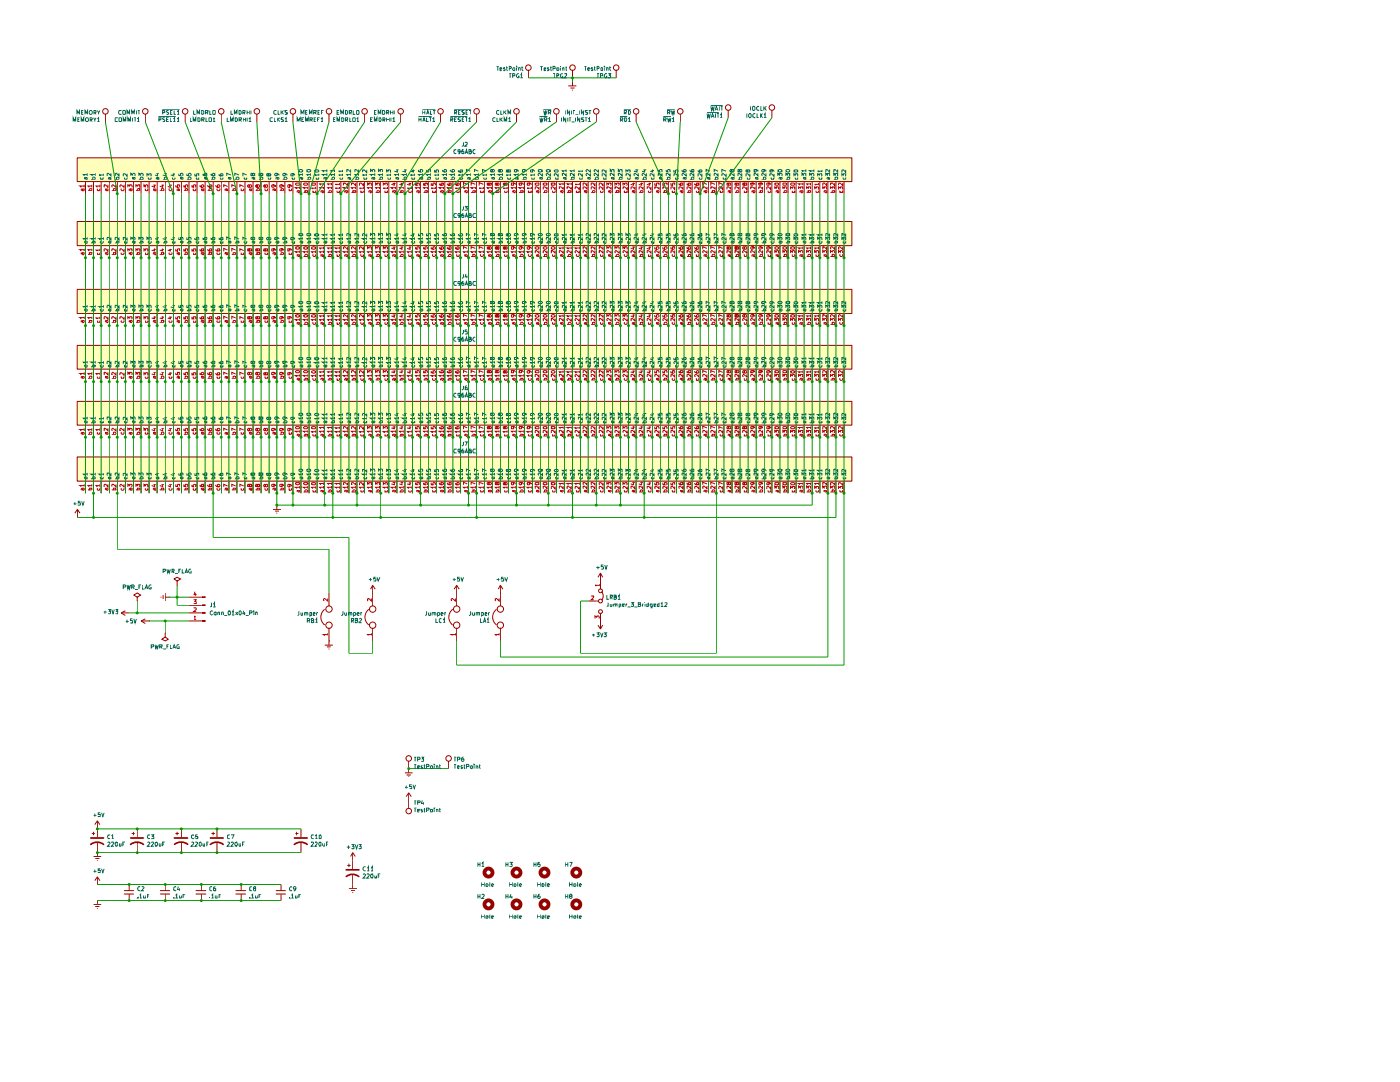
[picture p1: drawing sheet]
<svg xmlns="http://www.w3.org/2000/svg" width="279mm" height="216mm" viewBox="0 0 279 216" stroke-linecap="round" stroke-linejoin="round" font-family="sans-serif">
<g fill="#ffb">
<path d="M15.4 31.5h154.6v4.8h-154.6z"/>
<path d="M15.4 80.1h154.6v4.8h-154.6z"/>
<path d="M15.4 69h154.6v4.7h-154.6z"/>
<path d="M15.4 57.8h154.6v4.8h-154.6z"/>
<path d="M15.4 44.2h154.6v4.9h-154.6z"/>
<path d="M15.4 91.2h154.6v4.9h-154.6z"/>
</g>
<g fill="none" stroke="#910000" stroke-width=".2">
<path d="M105.4 13.9v1.6M113.4 17.1h1.6M113.8 17.6h.9M114.2 18h.1M114.3 16.4h.1M114.3 13.9v1.6M114.3 16.4v.7M123 13.9v1.6M15.4 31.5h154.6v4.7h-154.6zM17.1 36.3v2.3M18.7 36.3v2.3M20.2 36.3v2.3"/>
<path d="M21 22.7v1.6M21.8 36.3v2.3M23.4 36.3v2.3M25 36.3v2.3M26.6 36.3v2.3M28.1 36.3v2.3M29 22.7v1.6M29.8 36.3v2.3M31.4 36.3v2.3M33 36.3v2.3M34.6 36.3v2.3M36.2 36.3v2.3"/>
<path d="M37 22.7v1.6M37.7 36.3v2.3M39.3 36.3v2.3M40.9 36.3v2.3M42.5 36.3v2.3M44.2 22.7v1.6M44.2 36.3v2.3M45.7 36.3v2.3M47.3 36.3v2.3M48.9 36.3v2.3M50.5 36.3v2.3M51.3 22.7v1.6"/>
<path d="M52.1 36.3v2.3M53.7 36.3v2.3M55.2 36.3v2.3M56.9 36.3v2.3M58.5 22.7v1.6M58.5 36.3v2.3M60.1 36.3v2.3M61.7 36.3v2.3M63.3 36.3v2.3M64.8 36.3v2.3M66.4 36.3v2.3M68 36.3v2.3"/>
<path d="M69.6 36.3v2.3M71.2 36.3v2.3M72.8 36.3v2.3M74.4 36.3v2.3M76 36.3v2.3M77.6 36.3v2.3M79.2 36.3v2.3M80.8 36.3v2.3M82.3 36.3v2.3M83.9 36.3v2.3M85.6 36.3v2.3M87.2 36.3v2.3"/>
<path d="M88.8 36.3v2.3M90.4 36.3v2.3M91.9 36.3v2.3M93.5 36.3v2.3M95.1 36.3v2.3M96.7 36.3v2.3M98.3 36.3v2.3M99.9 36.3v2.3M101.5 36.3v2.3M103.1 36.3v2.3M104.7 36.3v2.3M106.3 36.3v2.3"/>
<path d="M107.9 36.3v2.3M109.4 36.3v2.3M111 22.7v1.6M111 36.3v2.3M112.6 36.3v2.3M114.3 36.3v2.3M115.9 36.3v2.3M117.4 36.3v2.3M119 22.7v1.6M119 36.3v2.3M120.6 36.3v2.3M122.2 36.3v2.3"/>
<path d="M123.8 36.3v2.3M125.4 36.3v2.3M127 36.3v2.3M128.6 36.3v2.3M130.2 36.3v2.3M131.8 36.3v2.3M133.4 36.3v2.3M135 36.3v2.3M136.5 36.3v2.3M138.1 36.3v2.3M139.7 36.3v2.3M141.3 36.3v2.3"/>
<path d="M143 36.3v2.3M144.5 36.3v2.3M146.1 36.3v2.3M147.7 36.3v2.3M149.3 36.3v2.3M150.9 36.3v2.3M152.5 36.3v2.3M154 36.3v2.3M155.7 36.3v2.3M157.3 36.3v2.3M158.9 36.3v2.3M160.5 36.3v2.3"/>
<path d="M162.1 36.3v2.3M163.6 36.3v2.3M165.2 36.3v2.3M166.8 36.3v2.3M168.4 36.3v2.3M15.4 57.7h154.6v4.9h-154.6zM15.4 44.2h154.6v4.8h-154.6zM17.1 49.1v2.3M18.7 49.1v2.3M20.2 49.1v2.3M21.8 49.1v2.3M23.4 49.1v2.3"/>
<path d="M25 49.1v2.3M26.6 49.1v2.3M28.1 49.1v2.3M29.8 49.1v2.3M31.4 49.1v2.3M33 49.1v2.3M34.6 49.1v2.3M36.2 49.1v2.3M37.7 49.1v2.3M39.3 49.1v2.3M40.9 49.1v2.3M42.5 49.1v2.3"/>
<path d="M44.2 49.1v2.3M45.7 49.1v2.3M47.3 49.1v2.3M48.9 49.1v2.3M50.5 49.1v2.3M52.1 49.1v2.3M53.7 49.1v2.3M55.2 49.1v2.3M56.9 49.1v2.3M58.5 49.1v2.3M60.1 49.1v2.3M61.7 49.1v2.3"/>
<path d="M63.3 49.1v2.3M64.8 49.1v2.3M66.4 49.1v2.3M68 49.1v2.3M69.6 49.1v2.3M71.2 49.1v2.3M72.8 49.1v2.3M74.4 49.1v2.3M76 49.1v2.3M77.6 49.1v2.3M79.2 49.1v2.3M80.8 49.1v2.3"/>
<path d="M82.3 49.1v2.3M83.9 49.1v2.3M85.6 49.1v2.3M87.2 49.1v2.3M88.8 49.1v2.3M90.4 49.1v2.3M91.9 49.1v2.3M93.5 49.1v2.3M95.1 49.1v2.3M96.7 49.1v2.3M98.3 49.1v2.3M99.9 49.1v2.3"/>
<path d="M101.5 49.1v2.3M103.1 49.1v2.3M104.7 49.1v2.3M106.3 49.1v2.3M107.9 49.1v2.3M109.4 49.1v2.3M111 49.1v2.3M112.6 49.1v2.3M114.3 49.1v2.3M115.9 49.1v2.3M117.4 49.1v2.3M119 49.1v2.3"/>
<path d="M120.6 49.1v2.3M122.2 49.1v2.3M123.8 49.1v2.3M125.4 49.1v2.3M127 49.1v2.3M128.6 49.1v2.3M130.2 49.1v2.3M131.8 49.1v2.3M133.4 49.1v2.3M135 49.1v2.3M136.5 49.1v2.3M138.1 49.1v2.3"/>
<path d="M139.7 49.1v2.3M141.3 49.1v2.3M143 49.1v2.3M144.5 49.1v2.3M146.1 49.1v2.3M147.7 49.1v2.3M149.3 49.1v2.3M150.9 49.1v2.3M152.5 49.1v2.3M154 49.1v2.3M155.7 49.1v2.3M157.3 49.1v2.3"/>
<path d="M158.9 49.1v2.3M160.5 49.1v2.3M162.1 49.1v2.3M163.6 49.1v2.3M165.2 49.1v2.3M166.8 49.1v2.3M168.4 49.1v2.3M15.4 68.9h154.6v4.8h-154.6zM17.1 62.6v2.4M17.1 73.7v2.5M18.7 62.6v2.4M18.7 73.7v2.5"/>
<path d="M20.2 62.6v2.4M20.2 73.7v2.5M21.8 62.6v2.4M21.8 73.7v2.5M23.4 62.6v2.4M23.4 73.7v2.5M25 62.6v2.4M25 73.7v2.5M26.6 62.6v2.4M26.6 73.7v2.5M28.1 62.6v2.4M28.1 73.7v2.5"/>
<path d="M29.8 62.6v2.4M29.8 73.7v2.5M31.4 62.6v2.4M31.4 73.7v2.5M33 62.6v2.4M33 73.7v2.5M34.6 62.6v2.4M34.6 73.7v2.5M36.2 62.6v2.4M36.2 73.7v2.5M37.7 62.6v2.4M37.7 73.7v2.5"/>
<path d="M39.3 62.6v2.4M39.3 73.7v2.5M40.9 62.6v2.4M40.9 73.7v2.5M42.5 62.6v2.4M42.5 73.7v2.5M44.2 62.6v2.4M44.2 73.7v2.5M45.7 62.6v2.4M45.7 73.7v2.5M47.3 62.6v2.4M47.3 73.7v2.5"/>
<path d="M48.9 62.6v2.4M48.9 73.7v2.5M50.5 62.6v2.4M50.5 73.7v2.5M52.1 62.6v2.4M52.1 73.7v2.5M53.7 62.6v2.4M53.7 73.7v2.5M55.2 62.6v2.4M55.2 73.7v2.5M56.9 62.6v2.4M56.9 73.7v2.5"/>
<path d="M58.5 62.6v2.4M58.5 73.7v2.5M60.1 62.6v2.4M60.1 73.7v2.5M61.7 62.6v2.4M61.7 73.7v2.5M63.3 62.6v2.4M63.3 73.7v2.5M64.8 62.6v2.4M64.8 73.7v2.5M66.4 62.6v2.4M66.4 73.7v2.5"/>
<path d="M68 62.6v2.4M68 73.7v2.5M69.6 62.6v2.4M69.6 73.7v2.5M71.2 62.6v2.4M71.2 73.7v2.5M72.8 62.6v2.4M72.8 73.7v2.5M74.4 62.6v2.4M74.4 73.7v2.5M76 62.6v2.4M76 73.7v2.5"/>
<path d="M77.6 62.6v2.4M77.6 73.7v2.5M79.2 62.6v2.4M79.2 73.7v2.5M80.8 62.6v2.4M80.8 73.7v2.5M82.3 62.6v2.4M82.3 73.7v2.5M83.9 62.6v2.4M83.9 73.7v2.5M85.6 62.6v2.4M85.6 73.7v2.5"/>
<path d="M87.2 62.6v2.4M87.2 73.7v2.5M88.8 62.6v2.4M88.8 73.7v2.5M90.4 62.6v2.4M90.4 73.7v2.5M91.9 62.6v2.4M91.9 73.7v2.5M93.5 62.6v2.4M93.5 73.7v2.5M95.1 62.6v2.4M95.1 73.7v2.5"/>
<path d="M96.7 62.6v2.4M96.7 73.7v2.5M98.3 62.6v2.4M98.3 73.7v2.5M99.9 62.6v2.4M99.9 73.7v2.5M101.5 62.6v2.4M101.5 73.7v2.5M103.1 62.6v2.4M103.1 73.7v2.5M104.7 62.6v2.4M104.7 73.7v2.5"/>
<path d="M106.3 62.6v2.4M106.3 73.7v2.5M107.9 62.6v2.4M107.9 73.7v2.5M109.4 62.6v2.4M109.4 73.7v2.5M111 62.6v2.4M111 73.7v2.5M112.6 62.6v2.4M112.6 73.7v2.5M114.3 62.6v2.4M114.3 73.7v2.5"/>
<path d="M115.9 62.6v2.4M115.9 73.7v2.5M117.4 62.6v2.4M117.4 73.7v2.5M119 62.6v2.4M119 73.7v2.5M120.6 62.6v2.4M120.6 73.7v2.5M122.2 62.6v2.4M122.2 73.7v2.5M123.8 62.6v2.4M123.8 73.7v2.5"/>
<path d="M125.4 62.6v2.4M125.4 73.7v2.5M127 62.6v2.4M127 73.7v2.5M128.6 62.6v2.4M128.6 73.7v2.5M130.2 62.6v2.4M130.2 73.7v2.5M131.8 62.6v2.4M131.8 73.7v2.5M133.4 62.6v2.4M133.4 73.7v2.5"/>
<path d="M135 62.6v2.4M135 73.7v2.5M136.5 62.6v2.4M136.5 73.7v2.5M138.1 62.6v2.4M138.1 73.7v2.5M139.7 62.6v2.4M139.7 73.7v2.5M141.3 62.6v2.4M141.3 73.7v2.5M143 62.6v2.4M143 73.7v2.5"/>
<path d="M144.5 62.6v2.4M144.5 73.7v2.5M146.1 62.6v2.4M146.1 73.7v2.5M147.7 62.6v2.4M147.7 73.7v2.5M149.3 62.6v2.4M149.3 73.7v2.5M150.9 62.6v2.4M150.9 73.7v2.5M152.5 62.6v2.4M152.5 73.7v2.5"/>
<path d="M154 62.6v2.4M154 73.7v2.5M155.7 62.6v2.4M155.7 73.7v2.5M157.3 62.6v2.4M157.3 73.7v2.5M158.9 62.6v2.4M158.9 73.7v2.5M160.5 62.6v2.4M160.5 73.7v2.5M162.1 62.6v2.4M162.1 73.7v2.5"/>
<path d="M163.6 62.6v2.4M163.6 73.7v2.5M165.2 62.6v2.4M165.2 73.7v2.5M166.8 62.6v2.4M166.8 73.7v2.5M168.4 62.6v2.4M168.4 73.7v2.5M15.4 80.1h154.6v4.7h-154.6zM15.4 91.2h154.6v4.8h-154.6zM17.1 84.9v2.3M17.1 96.1v2.3"/>
<path d="M18.7 84.9v2.3M18.7 96.1v2.3M20.2 84.9v2.3M20.2 96.1v2.3M21.8 84.9v2.3M21.8 96.1v2.3M23.4 84.9v2.3M23.4 96.1v2.3M25 84.9v2.3M25 96.1v2.3M26.6 84.9v2.3M26.6 96.1v2.3"/>
<path d="M28.1 84.9v2.3M28.1 96.1v2.3M29.8 84.9v2.3M29.8 96.1v2.3M31.4 84.9v2.3M31.4 96.1v2.3M33 84.9v2.3M33 96.1v2.3M34.6 84.9v2.3M34.6 96.1v2.3M36.2 84.9v2.3M36.2 96.1v2.3"/>
<path d="M37.7 84.9v2.3M37.7 96.1v2.3M39.3 84.9v2.3M39.3 96.1v2.3M40.9 84.9v2.3M40.9 96.1v2.3M42.5 84.9v2.3M42.5 96.1v2.3M44.2 84.9v2.3M44.2 96.1v2.3M45.7 84.9v2.3M45.7 96.1v2.3"/>
<path d="M47.3 84.9v2.3M47.3 96.1v2.3M48.9 84.9v2.3M48.9 96.1v2.3M50.5 84.9v2.3M50.5 96.1v2.3M52.1 84.9v2.3M52.1 96.1v2.3M53.7 84.9v2.3M53.7 96.1v2.3M55.2 84.9v2.3M55.2 96.1v2.3"/>
<path d="M56.9 84.9v2.3M56.9 96.1v2.3M58.5 84.9v2.3M58.5 96.1v2.3M60.1 84.9v2.3M60.1 96.1v2.3M61.7 84.9v2.3M61.7 96.1v2.3M63.3 84.9v2.3M63.3 96.1v2.3M64.8 84.9v2.3M64.8 96.1v2.3"/>
<path d="M66.4 84.9v2.3M66.4 96.1v2.3M68 84.9v2.3M68 96.1v2.3M69.6 84.9v2.3M69.6 96.1v2.3M71.2 84.9v2.3M71.2 96.1v2.3M72.8 84.9v2.3M72.8 96.1v2.3M74.4 84.9v2.3M74.4 96.1v2.3"/>
<path d="M76 84.9v2.3M76 96.1v2.3M77.6 84.9v2.3M77.6 96.1v2.3M79.2 84.9v2.3M79.2 96.1v2.3M80.8 84.9v2.3M80.8 96.1v2.3M82.3 84.9v2.3M82.3 96.1v2.3M83.9 84.9v2.3M83.9 96.1v2.3"/>
<path d="M85.6 84.9v2.3M85.6 96.1v2.3M87.2 84.9v2.3M87.2 96.1v2.3M88.8 84.9v2.3M88.8 96.1v2.3M90.4 84.9v2.3M90.4 96.1v2.3M91.9 84.9v2.3M91.9 96.1v2.3M93.5 84.9v2.3M93.5 96.1v2.3"/>
<path d="M95.1 84.9v2.3M95.1 96.1v2.3M96.7 84.9v2.3M96.7 96.1v2.3M98.3 84.9v2.3M98.3 96.1v2.3M99.9 84.9v2.3M99.9 96.1v2.3M101.5 84.9v2.3M101.5 96.1v2.3M103.1 84.9v2.3M103.1 96.1v2.3"/>
<path d="M104.7 84.9v2.3M104.7 96.1v2.3M106.3 84.9v2.3M106.3 96.1v2.3M107.9 84.9v2.3M107.9 96.1v2.3M109.4 84.9v2.3M109.4 96.1v2.3M111 84.9v2.3M111 96.1v2.3M112.6 84.9v2.3M112.6 96.1v2.3"/>
<path d="M114.3 84.9v2.3M114.3 96.1v2.3M115.9 84.9v2.3M115.9 96.1v2.3M117.4 84.9v2.3M117.4 96.1v2.3M119 84.9v2.3M119 96.1v2.3M120.6 84.9v2.3M120.6 96.1v2.3M122.2 84.9v2.3M122.2 96.1v2.3"/>
<path d="M123.8 84.9v2.3M123.8 96.1v2.3M125.4 84.9v2.3M125.4 96.1v2.3M127 84.9v2.3M127 96.1v2.3M128.6 84.9v2.3M128.6 96.1v2.3M130.2 84.9v2.3M130.2 96.1v2.3M131.8 84.9v2.3M131.8 96.1v2.3"/>
<path d="M133.4 84.9v2.3M133.4 96.1v2.3M135 84.9v2.3M135 96.1v2.3M136.5 84.9v2.3M136.5 96.1v2.3M138.1 84.9v2.3M138.1 96.1v2.3M139.7 84.9v2.3M139.7 96.1v2.3M141.3 84.9v2.3M141.3 96.1v2.3"/>
<path d="M143 84.9v2.3M143 96.1v2.3M144.5 84.9v2.3M144.5 96.1v2.3M146.1 84.9v2.3M146.1 96.1v2.3M147.7 84.9v2.3M147.7 96.1v2.3M149.3 84.9v2.3M149.3 96.1v2.3M150.9 84.9v2.3M150.9 96.1v2.3"/>
<path d="M152.5 84.9v2.3M152.5 96.1v2.3M154 84.9v2.3M154 96.1v2.3M155.7 84.9v2.3M155.7 96.1v2.3M157.3 84.9v2.3M157.3 96.1v2.3M158.9 84.9v2.3M158.9 96.1v2.3M160.5 84.9v2.3M160.5 96.1v2.3"/>
<path d="M162.1 84.9v2.3M162.1 96.1v2.3M163.6 84.9v2.3M163.6 96.1v2.3M165.2 84.9v2.3M165.2 96.1v2.3M166.8 84.9v2.3M166.8 96.1v2.3M168.4 84.9v2.3M168.4 96.1v2.3M40.2 119.2h.2M40.4 119.1h.5v.1h-.5z"/>
<path d="M65.7 118.3v2.6M74.4 118.3v2.6M99.9 118.3h.1M99.9 116.8v4.1M99.9 116.8l-.5 .8M99.9 116.8l.5 .8M117.4 119.9h2.1M119.8 115.9h.1M119.8 114.3v3.3M119.8 114.3l-.5 .9M119.8 114.3l.5 .9M120.1 118.1a1.39 1.39 0 0 1 0 1.7"/>
<path d="M40.2 120.8h.2M40.2 122.3h.2M40.2 123.9h.2M64.8 121.6a1.96 1.96 0 0 0 0 3.1M64.8 128.7h1.6M65.2 129.1h.8M65.6 129.5h.1M65.7 127.9h.1M65.7 125.3v3.4M73.6 121.6a1.96 1.96 0 0 0 0 3.1M74.4 125.3v2.6M99.1 121.6a1.96 1.96 0 0 0 0 3.1"/>
<path d="M99.9 125.3v2.6M119.3 124.8l.5 .7M119.8 122.3v3.2M120.3 124.8l-.5 .7M19.4 165.4h.1M19.4 163.8l-.5 .7M19.4 163.8v1.6M19.4 163.8l.5 .7"/>
<circle cx="105.4" cy="13.5" r=".55"/>
<circle cx="114.3" cy="13.5" r=".55"/>
<circle cx="123" cy="13.5" r=".55"/>
<circle cx="21" cy="22.2" r=".55"/>
<circle cx="29" cy="22.2" r=".55"/>
<circle cx="37" cy="22.2" r=".55"/>
<circle cx="44.2" cy="22.2" r=".55"/>
<circle cx="51.3" cy="22.2" r=".55"/>
<circle cx="58.5" cy="22.2" r=".55"/>
<circle cx="111" cy="22.2" r=".55"/>
<circle cx="119" cy="22.2" r=".55"/>
<circle cx="119.8" cy="117.9" r=".38"/>
<circle cx="119.8" cy="119.9" r=".38"/>
<circle cx="65.7" cy="124.8" r=".64"/>
<circle cx="65.7" cy="121.5" r=".64"/>
<circle cx="74.4" cy="121.5" r=".64"/>
<circle cx="74.4" cy="124.8" r=".64"/>
<circle cx="99.9" cy="124.8" r=".64"/>
<circle cx="99.9" cy="121.5" r=".64"/>
<circle cx="119.8" cy="122" r=".38"/>
</g>
<g fill="none" stroke="#b90000" stroke-width=".2">
<path d="M16.5 37.7v.4l.3-.1-.1-.3M16.8 37.7h-.5v.4M16.8 37.1h-.8l.2 .3M16.8 36.9v.5M17.6 38.1h.7l-.1-.5-.4 .2 .1 .3M18.3 37.1h-.7l.2 .3M18.3 36.9v.5M19.4 37.6v.4l.2 .1 .3-.1v-.4M19.9 37.1h-.7l.2 .3M19.9 36.9v.5M21.2 37.7v.3l.3 .1v-.4h-.5v.4M21.5 36.9v.5l-.5-.5-.2 .1 .1 .4"/>
<path d="M22.3 38.1h.9M22.6 38.1l.1-.5 .5 .2-.1 .3M23.2 36.9v.5l-.6-.5-.3 .1 .1 .4M24.3 37.6l-.1 .3 .1 .2 .5-.2-.1-.3M24.8 36.9v.5l-.6-.5-.3 .1 .1 .4M25.5 37.4v-.5l.4 .2v-.2h.3l.2 .1-.1 .4M25.9 37.7l.1 .4 .4-.1-.1-.3M26.4 37.7h-.5v.4M27.1 38.1h.8l-.1-.5-.4 .2 .1 .3M27.1 37.4v-.5l.4 .2 .1-.2h.2v.5M28.7 37.4v-.5l.3 .3 .2-.3 .3 .1-.1 .4M29 37.6v.4l.2 .1 .3-.1v-.4"/>
<path d="M30.6 37h.5M30.8 37.7v.3l.3 .1v-.4h-.5v.4M30.9 36.9v.5l-.6-.3M31.9 38.1h.8M32.2 38.1l.1-.5 .4 .2-.1 .3M32.2 37h.5M32.5 36.9v.5l-.6-.3M33.7 37h.6M33.8 37.6l-.1 .3 .2 .2 .4-.2-.1-.3M34 36.9v.5l-.5-.2M35.1 37v.3l.4 .1-.1-.4 .4-.1 .1 .5M35.5 37.7l.1 .4h.3v-.4h-.5v.4"/>
<path d="M36.7 38.1h.8v-.4h-.5v.4M36.7 37v.3l.3 .1v-.4l.1-.1 .4 .1-.1 .4M38.3 37v.3l.3 .1v-.4l.1-.1 .4 .1-.1 .4M38.6 37.6v.4l.1 .1 .4-.1v-.4M39.9 37v.2l.4 .2h.2l.2-.4-.2-.1-.3 .1 .1 .4M40.3 37.7l.1 .4 .3-.1-.1-.3M40.7 37.7h-.5v.4M41.4 37v.1l.4 .3h.3l.2-.2-.2-.3-.3 .1v.3l.1 .1M41.4 38.1h.9M41.8 38.1l-.1-.3 .2-.2 .4 .2-.1 .3M43 37l.2 .3 .5 .1 .2-.2-.2-.3-.3 .1v.3l.2 .1M43.4 37.6l-.1 .3 .2 .2 .4-.2-.1-.3"/>
<path d="M45.1 37.7l.1 .4h.2v-.4h-.4v.4M45.4 37.2l-.7-.3v.5M46.3 38.1h.7v-.4h-.5v.4M47 37.2l-.7-.3v.5M48.1 37.6v.4l.2 .1 .3-.1v-.4M48.6 37.2l-.7-.3v.5M49.7 37l.2-.1 .3 .1v.2l-.3 .2-.3-.5-.2 .3 .2 .2 .1-.2M49.9 37.7l.1 .4 .2-.1v-.3M50.2 37.7h-.5v.4M51 38.1h.9M51.3 38.1v-.3l.1-.2 .5 .2-.1 .3M51.3 37l.2-.1 .4 .1-.2 .4-.4-.2v-.3l-.3 .1 .2 .4 .1-.2"/>
<path d="M53 37.6l-.1 .3 .1 .2 .4-.1v-.4M53 37l.1-.1 .3 .1-.1 .4-.3-.2v-.2l-.2-.1-.2 .1 .2 .4 .2-.2M54.6 36.9l.1 .3-.1 .2-.4-.1v-.3l.2-.1 .6 .1v.3M54.6 37.7l.1 .4h.3v-.4h-.5v.4M55.8 38.1h.8v-.4h-.5v.4M56.2 36.9l.1 .3-.1 .2-.4-.1v-.3l.2-.1 .6 .1v.3M57.7 37.6l.1 .5 .4-.1v-.4M57.8 36.9l.1 .4h-.5l.1-.4 .7 .1v.3M59 36.7l.1-.2h.5l.2 .3-.2 .2h-.5zM59.5 38.1l.1 .4 .2-.2-.1-.2M59.8 38.1h-.4l-.1 .3M59.8 37.5h-.8l.2 .2"/>
<path d="M59.8 37.3v.4M60.6 36.7l.1-.2h.6l.1 .3-.1 .2h-.6zM60.6 38.4h.8M60.9 38.4v-.3h.4v.3M61.4 37.5h-.8l.2 .2M61.4 37.3v.4M62.2 36.6l.7-.1v.4l-.5 .1-.2-.1zM62.5 38.1v.3h.4v-.3M62.9 37.5h-.7l.2 .2M62.9 37.3v.4M64.2 38.1l.1 .3h.3v-.3h-.5l-.1 .3M64.6 37.5h-.8l.2 .2"/>
<path d="M64.6 36.7h-.8l.2 .3M64.6 36.5v.5M64.6 37.3v.4M65.4 38.4h.8v-.3h-.5v.3M66.2 37.5h-.8l.2 .2M66.2 36.7h-.8l.2 .3M66.2 36.5v.5M66.2 37.3v.4M67.3 38.1v.3h.4v-.3M67.8 37.5h-.9l.3 .2M67.8 36.8h-.9l.3 .2M67.8 36.5v.5"/>
<path d="M67.8 37.3v.4M69 38.1l.1 .4 .3-.2-.1-.2M69.4 38.1h-.6l.1 .3M69.4 37.5h-.9l.3 .2M69.4 36.5v.5l-.5-.5-.4 .1 .1 .4M69.4 37.3v.4M70.1 38.4h.9M70.5 38.4v-.3h.4v.3M71 37.5h-.9l.3 .2M71 36.5v.5l-.5-.5-.4 .1 .1 .4M71 37.3v.4M72.1 38.1v.3h.3l.1-.3"/>
<path d="M72.5 37.5h-.7l.2 .2M72.5 36.5v.5l-.4-.5-.3 .1v.4M72.5 37.3v.4M73.4 37v-.5l.2 .3 .1-.3h.3v.5M73.8 38.1l.1 .3h.2v-.3h-.4l-.1 .3M74.1 37.5h-.7l.1 .2M74.1 37.3v.4M75 38.4h.7v-.3h-.4l-.1 .3M75 37v-.5l.2 .3 .1-.3h.3v.5M75.7 37.5h-.7l.1 .2M75.7 37.3v.4M76.5 37v-.5l.3 .3 .1-.3h.4v.5"/>
<path d="M76.8 38.1v.3h.5v-.3M77.3 37.5h-.8l.2 .2M77.3 37.3v.4M78.4 36.6h.5M78.6 38.1l.1 .4 .2-.2v-.2M78.7 36.4v.6l-.6-.2M78.9 38.1h-.5v.3M78.9 37.5h-.8l.3 .2M78.9 37.3v.4M79.7 38.4h.8v-.3h-.5v.3M80 36.6h.5M80.2 36.4v.6l-.5-.2"/>
<path d="M80.5 37.5h-.8l.3 .2M80.5 37.3v.4M81.6 38.1l.1 .3h.3l.1-.3M81.6 36.6h.5M81.8 36.4v.6l-.6-.2M82.1 37.5h-.8l.3 .2M82.1 37.3v.4M82.9 36.5v.5h.4v-.5h.3v.5M83.4 38.1v.3h.3v-.3h-.4l-.1 .3M83.7 37.5h-.8l.2 .2M83.7 37.3v.4M84.5 36.5v.5h.4l-.1-.4 .4-.1v.5"/>
<path d="M84.5 38.4h.8M84.8 38.4l.1-.3h.4l-.1 .3M85.3 37.5h-.8l.2 .2M85.3 37.3v.4M86.1 36.5v.5h.4v-.5h.3v.5M86.4 38.1v.3h.4v-.3M86.9 37.5h-.8l.2 .2M86.9 37.3v.4M87.7 36.6l.1 .4h.6v-.5l-.4 .1v.3l.2 .1M88.2 38.1l.1 .4 .2-.2-.1-.2M88.5 38.1h-.6l.1 .3M88.5 37.5h-.8l.2 .2"/>
<path d="M88.5 37.3v.4M89.3 38.4h.7v-.3h-.4v.3M89.3 36.6l.1 .4h.6v-.5h-.4l.1 .5M90 37.5h-.7l.2 .2M90 37.3v.4M90.9 36.6l.2 .4h.5v-.5h-.4l-.1 .3 .2 .2M91.1 38.1l.1 .3h.4v-.3M91.6 37.5h-.7l.2 .2M91.6 37.3v.4M92.9 38.1l.2 .4 .2-.1v-.3h-.5l-.1 .3M93.3 37.5h-.8l.2 .2M93.3 36.8l-.8-.4v.6"/>
<path d="M93.3 37.3v.4M94 38.4h.9M94.4 38.4v-.3h.4v.3M94.9 37.5h-.9l.3 .2M94.9 36.8l-.9-.4v.6M94.9 37.3v.4M96 38.1v.3h.4v-.3M96.5 37.5h-.9l.3 .2M96.5 36.8l-.9-.4v.6M96.5 37.3v.4M97.6 36.6h.5l-.1 .4h-.3l-.2-.5-.3 .1 .1 .4 .3-.2M97.7 38.1l.1 .4 .3-.2-.1-.2"/>
<path d="M98.1 38.1h-.6l.1 .3M98.1 37.5h-.9l.3 .2M98.1 37.3v.4M98.8 38.4h.8v-.3h-.4v.3M99.2 36.6l.3-.1 .1 .4-.3 .1-.2-.5-.3 .1 .1 .4 .3-.2M99.6 37.5h-.8l.3 .2M99.6 37.3v.4M100.7 38.1l.1 .3h.3l.1-.3M100.8 36.7l.1-.2 .3 .1-.1 .4h-.2l-.2-.5-.2 .1v.4l.3-.2M101.2 37.5h-.7l.1 .2M101.2 37.3v.4M102.4 36.5l.1 .5h-.4v-.5h.6l.1 .1v.3"/>
<path d="M102.5 38.1l.2 .4 .1-.1v-.3h-.4l-.1 .3M102.8 37.5h-.7l.1 .2M102.8 37.3v.4M103.6 38.4h.8M103.9 38.4v-.3h.4v.3M103.9 36.5l.2 .1v.3l-.4 .1v-.5h.6l.1 .4M104.4 37.5h-.8l.2 .2M104.4 37.3v.4M105.5 38.1v.3h.5v-.3M105.5 36.5l.2 .1v.3l-.4 .1v-.5h.5l.2 .4M106 37.5h-.8l.2 .2M106 37.3v.4"/>
<path d="M106.8 36.6l.7-.1 .1 .4-.6 .1-.2-.1zM107.2 38.1l.2 .4 .2-.1v-.3h-.5v.3M107.6 37.3v.4l-.5-.4h-.2v.4M108.4 38.4h.8v-.3h-.4l-.1 .3M108.4 36.6l.6-.1 .2 .1v.3l-.6 .1-.2-.1zM109.2 37.3v.4l-.4-.4h-.3v.4M110 36.6l.6-.1 .2 .1v.3l-.7 .1zM110.3 38.1l.1 .3h.3l.1-.3M110.8 37.3v.5l-.4-.5-.4 .1 .1 .3M112.1 38.1l.1 .4 .2-.2-.1-.2M112.4 38.1h-.4l-.1 .3M112.4 37.3v.4l-.4-.4h-.4v.4"/>
<path d="M112.4 36.7h-.8l.2 .3M112.4 36.5v.5M113.2 38.4h.8M113.5 38.4v-.3h.4v.3M114 37.3v.4l-.5-.4-.3 .1v.3M114 36.7h-.8l.2 .3M114 36.5v.5M115.1 38.1v.3h.4v-.3M115.6 37.3v.5l-.5-.5h-.3v.4M115.6 36.8h-.8l.2 .2M115.6 36.5v.5M116.8 38.1l.1 .3h.2v-.3h-.4v.3"/>
<path d="M117.1 37.3v.4l-.4-.4-.3 .1 .1 .3M117.1 36.5v.5l-.4-.5-.3 .1 .1 .4M118 38.4h.7v-.3h-.4l-.1 .3M118.7 37.3v.4l-.4-.4-.3 .1 .1 .3M118.7 36.5v.5l-.4-.5-.3 .1 .1 .4M119.8 38.1l.1 .3h.4l.1-.3M120.4 37.3v.5l-.5-.5-.3 .1 .1 .3M120.4 36.5v.5l-.5-.5-.3 .1 .1 .4M121.1 37v-.5l.4 .3v-.3h.4v.5M121.6 38.1l.2 .4 .2-.2-.1-.2M122 38.1h-.5v.3M122 37.3v.4l-.5-.4-.4 .1 .1 .3"/>
<path d="M122.7 37v-.5l.4 .3v-.3h.4v.5M122.7 38.4h.9M123.1 38.4v-.3h.4v.3M123.6 37.3v.4l-.5-.4-.4 .1 .1 .3M124.3 37v-.5l.4 .3 .1-.3h.3v.5M124.7 38.1v.3h.4v-.3M125.2 37.3v.5l-.5-.5h-.3v.4M126.2 36.6h.5M126.4 38.1l.1 .4 .2-.1v-.3h-.4v.3M126.4 36.4v.6l-.5-.2M126.7 37.3v.4l-.4-.4h-.3v.4M127.5 38.4h.8v-.3h-.4l-.1 .3"/>
<path d="M127.8 36.6h.5M128.1 36.4v.6l-.6-.2M128.3 37.3v.4l-.4-.4h-.3v.4M129.4 38.1l.1 .3h.3l.1-.3M129.4 36.6h.5M129.7 36.4v.6l-.6-.2M129.9 37.3v.5l-.4-.5h-.3v.4M130.7 36.5v.5h.4v-.5l.4 .1-.1 .4M131.2 38.1l.2 .4 .1-.2-.1-.2M131.5 38.1h-.4l-.1 .3M131.5 37.3v.4l-.5-.4-.3 .1 .1 .3M132.3 36.5v.5h.4v-.5l.4 .1v.4"/>
<path d="M132.3 38.4h.8M132.6 38.4v-.3h.5v.3M133.1 37.3v.4l-.5-.4-.3 .1 .1 .3M133.9 36.5v.5h.4v-.5h.4v.5M134.2 38.1v.3h.5v-.3M134.7 37.3v.5l-.5-.5-.3 .1 .1 .3M135.5 36.6l.2 .4h.5v-.5l-.4 .1 .1 .4M135.9 38.1l.2 .4 .2-.1v-.3h-.5v.3M136.3 37.3v.4l-.5-.4-.3 .1 .1 .3M137.1 38.4h.8v-.3h-.4l-.1 .3M137.1 36.6l.2 .4h.5v-.5l-.4 .1 .1 .4M137.9 37.3v.4l-.4-.4-.4 .1 .1 .3"/>
<path d="M138.6 36.6v.2l.3 .2h.5v-.5h-.3l-.1 .3 .1 .2M139 38.1l.1 .3 .4-.1-.1-.2M139.5 37.3v.5l-.4-.5h-.4v.4M140.8 38.1v.4l.3-.2-.1-.2M141.1 38.1h-.6l.1 .3M141.1 37.3v.4l-.5-.4-.4 .1 .1 .3M141.1 36.8l-.9-.4v.6M141.9 38.4h.8M142.2 38.4v-.3h.4v.3M142.7 37.3v.4l-.5-.4-.3 .1v.3M142.7 36.8l-.8-.4v.6M143.8 38.1v.3h.3l.1-.3"/>
<path d="M144.2 37.3v.5l-.4-.5-.3 .1v.3M144.2 36.8l-.7-.4v.6M145.4 36.6l.4-.1v.4l-.3 .1-.2-.5-.2 .1 .1 .4 .2-.2M145.5 38.1l.1 .3h.2v-.3h-.4l-.1 .3M145.8 37.3v.4l-.4-.4-.3 .1 .1 .3M146.7 38.4h.7v-.3h-.4l-.1 .3M147 36.6l.4-.1v.4l-.3 .1-.2-.5-.2 .1 .1 .4 .2-.2M147.4 37.3v.4l-.4-.4-.3 .1 .1 .3M148.5 38.1v.3h.5v-.3M148.5 36.7l.1-.2h.4l.1 .2-.1 .3h-.4l-.1-.5h-.2v.5h.2v-.2M149.1 37.3v.5l-.6-.5h-.2v.4M150.2 36.5l.1 .1v.3l-.4 .1v-.5h.5l.3 .2v.2"/>
<path d="M150.3 38.1l.1 .4 .3-.2-.1-.2M150.7 38.1h-.6l.1 .3M150.7 37.3v.4l-.5-.4-.4 .1 .1 .3M151.4 38.4h.8v-.3h-.4v.3M151.8 36.5l.1 .1-.1 .4h-.3v-.5h.5l.2 .1v.3M152.2 37.3v.4l-.4-.4-.4 .1 .1 .3M153.3 38.1l.1 .3h.3l.1-.3M153.4 36.5l.1 .2v.3h-.4v-.5h.5l.2 .4M153.8 37.3v.5l-.4-.5-.4 .1 .1 .3M154.6 37.7v-.4l.3 .2 .1-.2h.3v.4M154.6 36.6l.6-.1 .2 .1v.3l-.6 .1-.2-.1zM155.1 38.1v.3h.3v-.3h-.4l-.1 .3"/>
<path d="M156.2 38.4h.8v-.3h-.4l-.1 .3M156.2 37.7v-.4l.3 .2 .1-.2h.3v.4M156.2 36.6l.6-.1 .2 .1v.3l-.7 .1zM157.8 37.8v-.5l.3 .2 .1-.2h.3v.5M157.8 36.7l.1-.2h.6l.1 .3-.1 .2h-.6zM158.1 38.1v.3h.4v-.3M159.4 37.7v-.4l.3 .2 .1-.2h.3v.4M159.9 38.1l.1 .4 .2-.2-.1-.2M160.2 38.1h-.6l.1 .3M160.2 36.7h-.8l.2 .3M160.2 36.5v.5M161 38.4h.8v-.3h-.5v.3"/>
<path d="M161 37.7v-.4l.3 .2v-.2h.5v.4M161.8 36.7h-.8l.2 .3M161.8 36.5v.5M162.6 37.8v-.5l.3 .2v-.2h.4v.5M162.9 38.1v.3h.4l.1-.3M163.4 36.8h-.8l.3 .2M163.4 36.5v.5M164.2 37.7v-.4l.3 .2v-.2h.4v.4M164.6 38.1l.2 .4 .2-.1v-.3h-.5v.3M165 36.5v.5l-.5-.5-.3 .1 .1 .4M165.7 37.7v-.4l.4 .2 .1-.2h.3v.4M165.7 38.4h.9"/>
<path d="M166.1 38.4l.1-.3h.3v.3M166.6 36.5v.5l-.4-.5-.5 .1 .1 .4M167.3 37.8v-.5l.4 .2 .1-.2h.3v.5M167.7 38.1v.3h.4v-.3M168.2 36.5v.5l-.5-.5h-.3v.5M16.5 50.4v.4l.3-.1-.1-.3M16.8 50.4l-.6 .1 .1 .3M16.8 49.8h-.8l.2 .3M16.8 49.7v.4M17.6 50.8h.7v-.4h-.4v.4M18.3 49.8h-.7l.2 .3M18.3 49.7v.4"/>
<path d="M19.4 50.4v.4h.5v-.4M19.9 49.9h-.7l.2 .2M19.9 49.7v.4M21.2 50.4v.3l.2 .1h.1v-.4h-.4l-.1 .4M21.5 49.7v.5l-.4-.5h-.3l.1 .4M22.3 50.8h.9M22.6 50.8v-.4h.5v.4M23.2 49.7v.5l-.6-.5h-.2v.4M24.3 50.4v.4h.4v-.4M24.8 49.7v.5l-.5-.5h-.3v.4M25.5 50.2v-.5l.4 .2v-.2h.4v.5M25.9 50.4l.2 .4 .3-.1-.1-.3"/>
<path d="M26.4 50.4l-.6 .1 .1 .3M27.1 50.8h.8v-.3l-.4-.1v.4M27.1 50.2v-.5l.4 .2v-.2h.3v.5M28.7 50.2v-.5l.3 .2 .1-.2h.3v.5M29 50.4v.4h.5v-.4M30.6 49.7h.5M30.8 50.4v.3l.1 .1h.2v-.4h-.4l-.1 .4M30.9 49.6v.5l-.6-.2M31.9 50.8h.8M32.2 50.8v-.4h.4v.4M32.2 49.7h.5M32.5 49.6v.5l-.6-.2"/>
<path d="M33.7 49.7h.6M33.8 50.4v.4h.4v-.4M34 49.7v.4l-.5-.2M35.1 49.7v.4h.4v-.4h.4v.4M35.5 50.4l.1 .4h.3v-.4l-.6 .1 .1 .3M36.7 50.8h.8v-.3l-.5-.1v.4M36.7 49.7v.4h.3v-.4h.5l-.1 .4M38.3 49.7v.4h.3v-.4h.4v.4M38.6 50.4v.4h.5v-.4M39.9 49.7v.3l.7 .1v-.4h-.3l-.1 .2 .1 .2M40.3 50.4l.2 .4 .2-.1-.1-.3M40.7 50.4h-.4l-.1 .4"/>
<path d="M41.4 49.7l.3 .4h.5v-.4h-.4v.3l.1 .1M41.4 50.8h.9M41.8 50.8v-.4h.4v.4M43 49.7l.2 .4h.6v-.4h-.4v.3l.2 .1M43.4 50.4v.4h.4v-.4M45.1 50.4l.1 .4h.2v-.4h-.4v.4M45.4 49.9l-.7-.3v.6M46.3 50.8h.7v-.3l-.4-.1-.1 .4M47 49.9l-.7-.3v.6M48.1 50.4v.4h.5v-.4M48.6 50l-.7-.3v.5M49.7 49.8l.1-.1h.4v.1v.3h-.4l-.1-.4h-.2v.4h.2v-.2"/>
<path d="M49.9 50.4l.2 .4 .1-.1v-.3M50.2 50.4h-.4l-.1 .4M51 50.8h.9M51.3 50.8v-.4h.5v.4M51.3 49.8l.1-.1h.4l.1 .1-.1 .3h-.4l-.1-.4h-.2v.4l.2-.2M53 50.4v.4h.4v-.4M53 49.8v-.1h.4v.4h-.4v-.4h-.3l-.1 .3h.4M54.6 49.7l.1 .1-.1 .3h-.3v-.4h.5l.2 .3M54.6 50.4l.1 .4h.3v-.4h-.4l-.1 .4M55.8 50.8h.8v-.3l-.4-.1-.1 .4M56.2 49.7l.1 .1v.3h-.4v-.4h.5l.2 .3M57.7 50.4v.4h.5v-.4"/>
<path d="M57.8 49.7l.1 .3-.5 .1v-.4h.6l.2 .3M59.1 49.3a.39 .39 0 0 1 .4-.1 .39 .39 0 0 1 .2 .5 .39 .39 0 0 1-.4 0 .39 .39 0 0 1-.2-.4zM59.5 50.8l.1 .4 .2-.1-.1-.3M59.8 50.8h-.5v.4M59.8 50.2h-.8l.2 .3M59.8 50v.5M60.6 51.2h.8M60.7 49.3a.39 .39 0 0 1 .4-.1 .39 .39 0 0 1 .2 .5 .39 .39 0 0 1-.4 0 .39 .39 0 0 1-.2-.4zM60.9 51.2l-.1-.3 .2-.1 .4 .1-.1 .3M61.4 50.2h-.8l.2 .3M61.4 50v.5M62.2 49.4l.5-.2 .2 .1v.4h-.7z"/>
<path d="M62.5 50.8l-.1 .2 .2 .2 .3-.1v-.3M62.9 50.2h-.7l.2 .3M62.9 50v.5M64.2 50.8l.1 .4h.3v-.4h-.6v.4M64.6 50.2h-.8l.2 .3M64.6 49.5h-.8l.2 .2M64.6 49.2v.5M64.6 50v.5M65.4 51.2h.8v-.4h-.5v.4M66.2 50.2h-.8l.2 .3M66.2 49.5h-.8l.2 .2M66.2 49.2v.5"/>
<path d="M66.2 50v.5M67.3 50.8v.4l.5-.2-.1-.2M67.8 50.2h-.9l.3 .3M67.8 49.5h-.9l.3 .2M67.8 49.2v.5M67.8 50v.5M69 50.8l.1 .4 .3-.1-.1-.3M69.4 50.8h-.5v.4M69.4 50.2h-.9l.3 .3M69.4 49.2v.5l-.6-.5-.3 .2 .1 .3M69.4 50v.5M70.1 51.2h.9"/>
<path d="M70.5 51.2l-.1-.3 .2-.1 .4 .1-.1 .3M71 50.2h-.9l.3 .3M71 49.2v.5l-.6-.5-.3 .2 .1 .3M71 50v.5M72.1 50.8l-.1 .2 .2 .2 .3-.1v-.3M72.5 50.2h-.7l.2 .3M72.5 49.2v.5l-.5-.5-.2 .1v.4M72.5 50v.5M73.4 49.7v-.5l.2 .3 .2-.3 .3 .1-.1 .4M73.8 50.8l.1 .4h.2v-.4h-.5v.4M74.1 50.2h-.7l.1 .3M74.1 50v.5"/>
<path d="M75 51.2h.7v-.4h-.5v.4M75 49.7v-.5l.2 .3 .2-.3 .3 .1-.1 .4M75.7 50.2h-.7l.1 .3M75.7 50v.5M76.5 49.7v-.5l.3 .4v-.3l.4-.1 .1 .2v.3M76.8 50.8l.1 .4 .4-.2v-.2M77.3 50.2h-.8l.2 .3M77.3 50v.5M78.4 49.3h.5M78.6 50.8l.1 .4 .2-.1v-.3M78.7 49.2v.5l-.6-.2M78.9 50.8h-.5v.4"/>
<path d="M78.9 50.2h-.8l.3 .3M78.9 50v.5M79.7 51.2h.8l-.1-.4-.4 .1v.3M80 49.3h.5M80.2 49.2v.5l-.5-.2M80.5 50.2h-.8l.3 .3M80.5 50v.5M81.6 50.8v.3l.1 .1 .4-.1v-.3M81.6 49.3h.5M81.8 49.2v.5l-.6-.1M82.1 50.2h-.8l.3 .3M82.1 50v.5"/>
<path d="M82.9 49.3v.4h.4l-.1-.3 .2-.2 .3 .1-.1 .4M83.4 50.8v.4h.3v-.4h-.5v.4M83.7 50.2h-.8l.2 .3M83.7 50v.5M84.5 49.3v.4h.4l-.1-.3 .3-.2 .2 .2-.1 .3M84.5 51.2h.8M84.8 51.2l.1-.4 .4 .1-.1 .3M85.3 50.2h-.8l.2 .3M85.3 50v.5M86.1 49.3v.4h.4l-.1-.4 .3-.1 .2 .2-.1 .3M86.4 50.8l-.1 .2 .2 .2 .4-.2-.1-.2M86.9 50.2h-.8l.2 .3"/>
<path d="M86.9 50v.5M87.7 49.3l.1 .4h.5l.2-.1-.2-.4-.3 .1v.4h.2M88.2 50.8v.4l.3-.1-.1-.3M88.5 50.8h-.5v.4M88.5 50.2h-.8l.2 .3M88.5 50v.5M89.3 51.2h.7v-.4h-.3l-.2 .1 .1 .3M89.3 49.3v.3l.7 .1v-.5l-.4 .1 .1 .4M90 50.2h-.7l.2 .3M90 50v.5M90.9 49.3v.3l.3 .1h.4v-.4l-.3-.1-.2 .2 .2 .3M91.1 50.8v.3l.2 .1 .3-.1v-.3"/>
<path d="M91.6 50.2h-.7l.2 .3M91.6 50v.5M92.9 50.8v.3l.4 .1v-.4h-.6v.4M93.3 50.2h-.8l.2 .3M93.3 49.6l-.8-.4v.5M93.3 50v.5M94 51.2h.9M94.4 51.2v-.4l.5 .1-.1 .3M94.9 50.2h-.9l.3 .3M94.9 49.6l-.9-.4v.5M94.9 50v.5M96 50.8l-.1 .2 .2 .2 .4-.2-.1-.2"/>
<path d="M96.5 50.2h-.9l.3 .3M96.5 49.6l-.9-.4v.5M96.5 50v.5M97.6 49.4l.1-.2 .4 .2-.2 .3h-.2l-.3-.5-.2 .2 .2 .3 .2-.1M97.7 50.8v.4l.4-.1-.1-.3M98.1 50.8h-.5v.4M98.1 50.2h-.9l.3 .3M98.1 50v.5M98.8 51.2h.8l-.1-.4-.4 .1 .1 .3M99.2 49.4l.2-.2 .2 .1-.1 .4h-.3v-.4h-.4v.4h.2l.2-.1M99.6 50.2h-.8l.3 .3M99.6 50v.5"/>
<path d="M100.7 50.8v.3l.2 .1 .3-.1v-.3M100.8 49.4l.2-.2 .2 .1v.4h-.2h-.2l-.2-.5-.1 .1v.4h.1l.2-.1M101.2 50.2h-.7l.1 .3M101.2 50v.5M102.4 49.2l.1 .5h-.4v-.5l.7 .2v.3M102.5 50.8v.3l.3 .1v-.4h-.5v.4M102.8 50.2h-.7l.1 .3M102.8 50v.5M103.6 51.2h.8M103.9 51.2l.1-.4 .4 .1-.1 .3M103.9 49.2l.2 .1v.4h-.3l-.2-.1 .2-.4 .5 .1 .1 .4M104.4 50.2h-.8l.2 .3"/>
<path d="M104.4 50v.5M105.5 50.8l-.1 .2 .2 .2 .4-.2v-.2M105.5 49.2l.2 .1v.4h-.3l-.2-.1 .2-.4h.3l.3 .3v.2M106 50.2h-.8l.2 .3M106 50v.5M106.8 49.4l.3-.2 .5 .1v.4a.48 .48 0 0 1-.8-.3zM107.2 50.8l.1 .4h.3v-.4h-.5v.4M107.6 50v.5l-.5-.5-.3 .1 .1 .4M108.4 51.2h.8v-.4h-.5v.4M108.4 49.4l.5-.2 .3 .2-.1 .3a.43 .43 0 0 1-.7-.3zM109.2 50v.5l-.5-.5-.3 .1 .1 .4M110 49.4l.5-.2 .3 .2v.3h-.8z"/>
<path d="M110.3 50.8v.3l.1 .1 .4-.1v-.3M110.8 50v.5l-.6-.5-.2 .1 .1 .4M112.1 50.8v.4l.3-.1-.1-.3M112.4 50.8h-.5v.4M112.4 50v.5l-.6-.5-.2 .1v.4M112.4 49.5h-.8l.2 .2M112.4 49.2v.5M113.2 51.2h.8M113.5 51.2l-.1-.3 .2-.1 .4 .1-.1 .3M114 50v.5l-.6-.5-.2 .2v.3M114 49.5h-.8l.2 .2M114 49.2v.5"/>
<path d="M115.1 50.8l-.1 .2 .2 .2 .4-.2-.1-.2M115.6 50v.5l-.6-.5-.2 .2v.3M115.6 49.5h-.8l.2 .2M115.6 49.2v.5M116.8 50.8l.1 .4h.2v-.4h-.4v.4M117.1 50v.5l-.5-.5-.2 .1 .1 .4M117.1 49.2v.5l-.5-.5-.2 .1 .1 .4M118 51.2h.7v-.4h-.5v.4M118.7 50v.5l-.6-.5-.1 .1 .1 .4M118.7 49.2v.5l-.6-.5-.1 .1 .1 .4M119.8 50.8v.3l.2 .1 .4-.1v-.3M120.4 50v.5l-.6-.5-.2 .1 .1 .4"/>
<path d="M120.4 49.2v.5l-.6-.5-.2 .1 .1 .4M121.1 49.7v-.5l.4 .3v-.2l.3-.1 .2 .2-.1 .3M121.6 50.8l.1 .4 .3-.1-.1-.3M122 50.8h-.5v.4M122 50v.5l-.6-.5-.3 .2 .1 .3M122.7 49.7v-.5l.4 .3v-.2l.3-.1 .2 .2-.1 .3M122.7 51.2h.9M123.1 51.2l-.1-.3 .1-.1 .5 .1-.1 .3M123.6 50v.5l-.6-.5-.3 .2 .1 .3M124.3 49.7v-.5l.4 .4v-.3l.3-.1 .2 .2-.1 .3M124.7 50.8l-.1 .2 .2 .2 .4-.2-.1-.2M125.2 50v.5l-.6-.5-.3 .2 .1 .3"/>
<path d="M126.2 49.3h.5M126.4 50.8v.4h.3v-.4h-.4v.4M126.4 49.2v.5l-.5-.2M126.7 50v.5l-.5-.5-.3 .1 .1 .4M127.5 51.2h.8v-.4h-.5v.4M127.8 49.3h.5M128.1 49.2v.5l-.6-.2M128.3 50v.5l-.6-.5-.2 .1 .1 .4M129.4 50.8l.1 .4 .4-.1v-.3M129.4 49.3h.5M129.7 49.2v.5l-.6-.1M129.9 50v.5l-.6-.5-.1 .1v.4"/>
<path d="M130.7 49.3v.4h.4l-.1-.4 .4-.1 .1 .2-.1 .3M131.2 50.8l.1 .4 .2-.1-.1-.3M131.5 50.8h-.5v.4M131.5 50v.5l-.6-.5-.2 .2 .1 .3M132.3 49.3v.4h.4l-.1-.4 .4-.1 .1 .2v.3M132.3 51.2h.8M132.6 51.2l-.1-.3 .2-.1 .4 .1v.3M133.1 50v.5l-.6-.5-.2 .2 .1 .3M133.9 49.3v.4h.4l-.1-.4 .4-.1 .1 .5M134.2 50.8v.2l.1 .2 .4-.1v-.3M134.7 50v.5l-.5-.5-.3 .1 .1 .4M135.5 49.3v.3l.3 .1h.5v-.4l-.4-.1-.1 .2 .1 .3"/>
<path d="M135.9 50.8l.1 .4h.3v-.4h-.5v.4M136.3 50v.5l-.5-.5-.3 .1 .1 .4M137.1 51.2h.8v-.4h-.5v.4M137.1 49.3v.3l.4 .1h.4v-.4l-.4-.1-.1 .2 .1 .3M137.9 50v.5l-.6-.5-.2 .1 .1 .4M138.6 49.3l.1 .4h.6l.2-.1-.2-.4-.3 .2 .1 .3M139 50.8l.1 .4 .4-.2-.1-.2M139.5 50v.5l-.6-.5-.3 .2 .1 .3M140.8 50.8v.4l.3-.1-.1-.3M141.1 50.8h-.5v.4M141.1 50v.5l-.6-.5-.3 .2 .1 .3M141.1 49.6l-.9-.4v.5"/>
<path d="M141.9 51.2h.8M142.2 51.2l-.1-.3 .2-.1 .4 .1-.1 .3M142.7 50v.5l-.6-.5-.2 .2v.3M142.7 49.6l-.8-.4v.5M143.8 50.8l-.1 .2 .2 .2 .3-.1v-.3M144.2 50v.5l-.5-.5-.2 .1v.4M144.2 49.6l-.7-.4v.5M145.4 49.4l.2-.2 .2 .1v.4h-.1h-.3l-.2-.5-.1 .1v.4h.1l.2-.1M145.5 50.8l.1 .4h.2v-.4h-.5v.4M145.8 50v.5l-.6-.5-.1 .1 .1 .4M146.7 51.2h.7v-.4h-.5v.4M147 49.4l.1-.2 .3 .1v.4h-.1h-.3l-.1-.5-.2 .1 .1 .4 .2-.1"/>
<path d="M147.4 50v.5l-.5-.5-.2 .1 .1 .4M148.5 50.8l.1 .4 .5-.2-.1-.2M148.5 49.4l.2-.2 .4 .2v.2l-.4 .1-.3-.5-.2 .4 .2 .1 .1-.1M149.1 50v.5l-.6-.5-.3 .2 .1 .3M150.2 49.2l.1 .1v.4h-.3l-.2-.1 .2-.4h.3l.4 .3v.2M150.3 50.8l.1 .4 .3-.1-.1-.3M150.7 50.8h-.5v.4M150.7 50v.5l-.6-.5-.3 .2 .1 .3M151.4 51.2h.8v-.4h-.4l-.1 .1 .1 .3M151.8 49.2l.1 .4-.3 .1-.2-.1 .2-.4 .6 .2v.3M152.2 50v.5l-.5-.5-.3 .2 .1 .3M153.3 50.8v.3l.2 .1 .3-.1v-.3"/>
<path d="M153.4 49.2l.1 .4-.1 .1h-.4v-.4l.2-.1 .6 .2v.3M153.8 50v.5l-.5-.5-.3 .1 .1 .4M154.6 50.5v-.5l.3 .2 .2-.2 .3 .1-.1 .4M154.6 49.4l.5-.2 .3 .2-.1 .3a.43 .43 0 0 1-.7-.3zM155.1 50.8v.4h.3v-.4h-.5v.4M156.2 51.2h.8v-.4h-.4l-.1 .4M156.2 50.5v-.5l.3 .2 .2-.2 .3 .1-.1 .4M156.2 49.3l.5-.1 .3 .2a.38 .38 0 0 1-.4 .3 .38 .38 0 0 1-.4-.4zM157.8 50.5v-.5l.3 .3v-.2l.4-.1 .1 .2-.1 .3M157.9 49.3a.39 .39 0 0 1 .4-.1 .39 .39 0 0 1 .2 .5h-.6zM158.1 50.8l.1 .4 .4-.2-.1-.2M159.4 50.5v-.5l.3 .2v-.1l.4-.1 .1 .2-.1 .3"/>
<path d="M159.9 50.8v.4l.3-.1-.1-.3M160.2 50.8h-.5v.4M160.2 49.5h-.8l.2 .2M160.2 49.2v.5M161 51.2h.8v-.4h-.4l-.2 .1 .1 .3M161 50.5v-.5l.3 .2 .1-.2h.3l.1 .5M161.8 49.5h-.8l.2 .2M161.8 49.2v.5M162.6 50.5v-.5l.3 .3 .1-.3 .4 .1-.1 .4M162.9 50.8v.3l.1 .1 .4-.1v-.3M163.4 49.5h-.8l.3 .2M163.4 49.2v.5"/>
<path d="M164.2 50.5v-.5l.3 .2 .1-.2 .4 .1-.1 .4M164.6 50.8v.3l.4 .1v-.4h-.5v.4M165 49.2v.5l-.7-.5v.5M165.7 50.5v-.5l.4 .2 .1-.2h.2l.2 .2-.1 .3M165.7 51.2h.9M166.1 51.2l.1-.4 .4 .1-.1 .3M166.6 49.2v.5l-.6-.5-.3 .2 .1 .3M167.3 50.5v-.5l.4 .3v-.2l.3-.1 .2 .2-.1 .3M167.7 50.8l-.1 .2 .2 .2 .4-.2-.1-.2M168.2 49.2v.5l-.6-.5-.3 .2 .1 .3M16.5 75.1v.4l.3-.1-.1-.3M16.5 64v.4l.3-.2-.1-.2"/>
<path d="M16.8 75.1h-.5v.4M16.8 74.5h-.8l.2 .3M16.8 64h-.6l.1 .3M16.8 63.4h-.8l.2 .2M16.8 63.2v.4M16.8 74.3v.5M17.6 75.5h.7v-.4h-.3l-.2 .1 .1 .3M17.6 64.3h.7v-.3h-.4v.3M18.3 74.5h-.7l.2 .3M18.3 63.4h-.7l.2 .2M18.3 63.2v.4M18.3 74.3v.5"/>
<path d="M19.4 75.1l.1 .4h.4v-.4M19.4 64v.3h.5v-.3M19.9 74.5h-.7l.2 .3M19.9 63.5h-.7l.2 .1M19.9 63.2v.4M19.9 74.4v.4M21.2 75.1v.3l.3 .1v-.4h-.5v.4M21.2 64l.2 .4 .1-.1v-.3h-.4l-.1 .3M21.5 74.3v.5l-.6-.5v.5M21.5 63.2v.5l-.4-.5-.3 .1 .1 .3M22.3 75.5h.9M22.3 64.3h.9"/>
<path d="M22.6 75.5l.1-.4 .5 .1-.1 .3M22.6 64.3v-.3h.5v.3M23.2 74.3v.5l-.6-.5-.3 .2 .1 .3M23.2 63.2v.5l-.6-.5h-.2v.4M24.3 75.1v.4h.4v-.4M24.3 64v.3h.4v-.3M24.8 74.4v.5l-.5-.5h-.3v.4M24.8 63.2v.5l-.5-.5h-.3v.4M25.5 74.8v-.5l.4 .3v-.3h.3l.2 .2-.1 .3M25.5 63.7v-.5l.4 .3v-.3h.4v.5M25.9 75.1l.1 .4 .4-.1-.1-.3M25.9 64l.2 .4 .3-.2-.1-.2"/>
<path d="M26.4 75.1h-.5v.4M26.4 64h-.6l.1 .3M27.1 75.5h.8v-.4h-.3l-.2 .1 .1 .3M27.1 74.8v-.5l.4 .3 .1-.3h.2v.5M27.1 64.3h.8v-.3h-.4v.3M27.1 63.7v-.5l.4 .3v-.3h.3v.5M28.7 74.9v-.5l.3 .2 .1-.2h.3v.5M28.7 63.7v-.5l.3 .3 .1-.3h.3v.5M29 75.1l.1 .4h.3l.1-.4M29 64v.3h.5v-.3M30.6 74.4h.5M30.6 63.3h.5"/>
<path d="M30.8 75.1v.3l.3 .1v-.4h-.5v.4M30.8 64l.1 .4 .2-.1v-.3h-.4l-.1 .3M30.9 74.3v.5l-.6-.2M30.9 63.1v.5l-.6-.1M31.9 75.5h.8M31.9 64.3h.8M32.2 75.5l.1-.4 .4 .1-.1 .3M32.2 64.3v-.3h.4v.3M32.2 74.4h.5M32.2 63.3h.5M32.5 74.3v.5l-.6-.2M32.5 63.1v.5l-.6-.1"/>
<path d="M33.7 74.5h.6M33.7 63.3h.6M33.8 75.1v.4h.4v-.4M33.8 64v.3h.4v-.3M34 74.3v.5l-.5-.2M34 63.2v.4l-.5-.1M35.1 74.4v.3l.4 .1-.1-.4 .4-.1 .1 .5M35.1 63.2v.4h.4v-.4h.4v.4M35.5 75.1l.1 .4h.3v-.4h-.5v.4M35.5 64l.2 .4 .2-.1v-.3h-.6l.1 .3M36.7 75.5h.8v-.4h-.5v.4M36.7 74.4v.3l.3 .1v-.3l.1-.2 .4 .1-.1 .4"/>
<path d="M36.7 64.3h.8v-.3h-.5v.3M36.7 63.2v.4h.3v-.4h.4v.4M38.3 74.4v.4h.3v-.4h.4v.4M38.3 63.2v.4h.3v-.4h.4v.4M38.6 75.1v.4h.4l.1-.4M38.6 64v.3h.5v-.3M39.9 74.4v.3l.6 .1 .2-.2-.2-.3-.3 .2 .1 .3M39.9 63.3v.2l.2 .1h.5v-.4h-.3l-.1 .3 .1 .1M40.3 75.1l.1 .4 .3-.1-.1-.3M40.3 64l.2 .4 .2-.2-.1-.2M40.7 75.1h-.5v.4M40.7 64h-.4l-.1 .3"/>
<path d="M41.4 74.4l.1 .3 .6 .1 .2-.2-.2-.3-.3 .1v.3l.1 .1M41.4 63.3l.3 .3h.5v-.4l-.4 .1v.2l.1 .1M41.4 75.5h.9M41.4 64.3h.9M41.8 75.5l-.1-.3 .2-.1 .4 .1-.1 .3M41.8 64.3v-.3h.4v.3M43 74.5l.2 .3h.6v-.4l-.4 .1v.2l.2 .1M43 63.3l.2 .3h.6v-.4l-.4 .1v.2l.2 .1M43.4 75.1v.4h.4v-.4M43.4 64v.3h.4v-.3M45.1 75.1l.1 .4h.2v-.4h-.4v.4M45.1 64l.2 .4 .1-.1v-.3h-.4v.3"/>
<path d="M45.4 74.6l-.7-.3v.5M45.4 63.5l-.7-.4v.6M46.3 75.5h.7v-.4h-.5v.4M46.3 64.3h.7v-.3h-.4l-.1 .3M47 74.6l-.7-.3v.5M47 63.5l-.7-.4v.6M48.1 75.1l.1 .4h.4v-.4M48.1 64v.3h.5v-.3M48.6 74.6l-.7-.3v.6M48.6 63.5l-.7-.3v.5M49.7 74.5l.2-.2 .3 .2v.1l-.3 .2-.3-.5-.2 .3 .2 .2 .1-.2M49.7 63.4l.1-.2h.4v.2v.2h-.4l-.1-.4h-.2v.4h.2v-.1"/>
<path d="M49.9 75.1l.1 .4 .2-.1v-.3M49.9 64l.2 .4 .1-.2v-.2M50.2 75.1h-.5v.4M50.2 64h-.4l-.1 .3M51 75.5h.9M51 64.3h.9M51.3 75.5v-.3l.1-.1 .5 .1-.1 .3M51.3 74.5l.2-.2 .4 .2v.1l-.4 .2-.3-.5-.2 .3 .2 .2 .1-.2M51.3 64.3v-.3h.5v.3M51.3 63.4l.1-.2h.4l.1 .2-.1 .2h-.4l-.1-.3-.2-.1v.4l.2-.1M53 75.1v.4h.4v-.4M53 74.5v-.1h.4v.4h-.4v-.3l-.3-.1v.4l.3-.2"/>
<path d="M53 64v.3h.4v-.3M53 63.4v-.2h.4v.4h-.4v-.3l-.3-.1-.1 .3h.4M54.6 74.3l.1 .3-.1 .2-.4-.1v-.3l.2-.1 .6 .2v.2M54.6 63.2l.1 .2-.1 .2h-.3v-.4h.5l.2 .3M54.6 75.1l.1 .4h.3v-.4h-.5v.4M54.6 64l.2 .4 .2-.1v-.3h-.4l-.1 .3M55.8 75.5h.8v-.4h-.5v.4M55.8 64.3h.8v-.3h-.4l-.1 .3M56.2 74.3l.1 .3-.1 .2-.4-.1v-.3l.2-.1 .6 .2v.2M56.2 63.2l.1 .2v.2h-.4v-.4h.5l.2 .3M57.7 75.1l.1 .4h.3l.1-.4M57.7 64v.3h.5v-.3"/>
<path d="M57.8 74.4l.1 .3-.5 .1v-.4h.6l.2 .3M57.8 63.2l.1 .3-.5 .1v-.4h.6l.2 .3M59 74.1l.1-.1h.5l.2 .2-.2 .2h-.5zM59 62.9a.52 .52 0 0 1 .8 .1 .45 .45 0 0 1-.4 .3 .45 .45 0 0 1-.4-.4zM59.5 75.5v.3l.1 .1 .2-.1-.1-.3M59.5 64.4l.1 .3 .2-.1-.1-.2M59.8 75.5h-.4l-.1 .3M59.8 75h-.8l.2 .1M59.8 64.4h-.5v.3M59.8 63.8h-.8l.2 .2M59.8 63.5v.5M59.8 74.7v.4"/>
<path d="M60.6 74.1l.1-.1h.6l.1 .2-.1 .2h-.6zM60.6 62.9a.52 .52 0 0 1 .8 .1 .45 .45 0 0 1-.4 .3 .45 .45 0 0 1-.4-.4zM60.6 75.8h.8M60.6 64.7h.8M60.9 75.8v-.3h.4v.3M60.9 64.7l-.1-.2 .2-.2 .4 .2-.1 .2M61.4 75h-.8l.2 .1M61.4 63.8h-.8l.2 .2M61.4 63.5v.5M61.4 74.7v.4M62.2 74.1l.3-.1h.4v.4a.48 .48 0 0 1-.7-.3zM62.2 62.9l.3-.1 .4 .1v.3h-.7z"/>
<path d="M62.5 75.5l-.1 .2 .2 .2 .3-.1v-.3M62.5 64.3l-.1 .3 .2 .1 .3-.1v-.3M62.9 75h-.7l.2 .2M62.9 63.8h-.7l.2 .2M62.9 63.5v.5M62.9 74.7v.5M64.2 75.5l.1 .3h.3v-.3h-.5l-.1 .3M64.2 64.4l.1 .3h.3v-.3h-.6v.3M64.6 75h-.8l.2 .1M64.6 74.2h-.8l.2 .2M64.6 63.8h-.8l.2 .2M64.6 63h-.8l.2 .3"/>
<path d="M64.6 62.8v.5M64.6 63.5v.5M64.6 74v.4M64.6 74.7v.4M65.4 75.8h.8v-.2l-.5-.1v.3M65.4 64.7h.8v-.3h-.5v.3M66.2 75h-.8l.2 .1M66.2 74.2h-.8l.2 .2M66.2 63.8h-.8l.2 .2M66.2 63h-.8l.2 .3M66.2 62.8v.5M66.2 63.5v.5"/>
<path d="M66.2 74v.4M66.2 74.7v.4M67.3 75.5v.4l.5-.2-.1-.2M67.3 64.3v.4l.5-.1-.1-.3M67.8 75h-.9l.3 .2M67.8 74.2h-.9l.3 .3M67.8 63.8h-.9l.3 .2M67.8 63h-.9l.3 .3M67.8 62.8v.5M67.8 63.5v.5M67.8 74v.5M67.8 74.7v.5"/>
<path d="M69 75.5l.1 .4 .3-.1-.1-.3M69 64.4l.1 .3 .3-.1-.1-.2M69.4 75.5h-.4l-.2 .1 .1 .2M69.4 75h-.9l.3 .1M69.4 74v.5l-.5-.5h-.3v.4M69.4 64.4h-.5v.3M69.4 63.8h-.9l.3 .2M69.4 62.8v.5l-.6-.5-.3 .1 .1 .4M69.4 63.5v.5M69.4 74.7v.4M70.1 75.8h.9M70.1 64.7h.9"/>
<path d="M70.5 75.8v-.3h.4v.3M70.5 64.7l-.1-.2 .2-.2 .4 .2-.1 .2M71 75h-.9l.3 .1M71 74v.5l-.5-.5h-.3v.4M71 63.8h-.9l.3 .2M71 62.8v.5l-.6-.5-.3 .1 .1 .4M71 63.5v.5M71 74.7v.4M72.1 75.5l-.1 .2 .2 .2 .3-.1v-.3M72.1 64.3l-.1 .3 .2 .1 .3-.1v-.3M72.5 75h-.7l.2 .2M72.5 74v.5l-.5-.5h-.2v.5"/>
<path d="M72.5 63.8h-.7l.2 .2M72.5 62.8v.5l-.5-.5-.2 .1v.4M72.5 63.5v.5M72.5 74.7v.5M73.4 74.5v-.5l.2 .2 .1-.2h.3v.5M73.4 63.3v-.5l.2 .2 .2-.2 .3 .1-.1 .4M73.8 75.5l.1 .3h.2v-.3h-.4l-.1 .3M73.8 64.4l.1 .3h.2v-.3h-.5v.3M74.1 75h-.7l.1 .1M74.1 63.8h-.7l.1 .2M74.1 63.5v.5M74.1 74.7v.4"/>
<path d="M75 75.8h.7v-.2l-.4-.1-.1 .3M75 74.5v-.5l.2 .2 .1-.2h.3v.5M75 64.7h.7v-.3h-.5v.3M75 63.3v-.5l.2 .2 .2-.2 .3 .1-.1 .4M75.7 75h-.7l.1 .1M75.7 63.8h-.7l.1 .2M75.7 63.5v.5M75.7 74.7v.4M76.5 74.5v-.5l.3 .2v-.2h.4l.1 .1v.4M76.5 63.3v-.5l.3 .3v-.2l.4-.1 .1 .1v.4M76.8 75.5l.1 .4 .4-.2v-.2M76.8 64.3l.1 .4 .4-.1v-.3"/>
<path d="M77.3 75h-.8l.2 .2M77.3 63.8h-.8l.2 .2M77.3 63.5v.5M77.3 74.7v.5M78.4 74h.5M78.4 62.9h.5M78.6 75.5l.1 .4 .2-.1v-.3M78.6 64.4l.1 .3 .2-.1v-.2M78.7 74v.4l-.6-.2M78.7 62.8v.5l-.6-.3M78.9 75.5h-.4l-.1 .1v.2M78.9 75h-.8l.3 .1"/>
<path d="M78.9 64.4h-.5v.3M78.9 63.8h-.8l.3 .2M78.9 63.5v.5M78.9 74.7v.4M79.7 75.8h.8v-.3h-.5v.3M79.7 64.7h.8l-.1-.4-.4 .2v.2M80 74h.5M80 62.9h.5M80.2 74v.4l-.5-.2M80.2 62.8v.5l-.5-.3M80.5 75h-.8l.3 .1M80.5 63.8h-.8l.3 .2"/>
<path d="M80.5 63.5v.5M80.5 74.7v.4M81.6 75.5v.3l.1 .1 .4-.1v-.3M81.6 64.3v.3l.1 .1 .4-.1v-.3M81.6 74h.5M81.6 62.9h.5M81.8 74v.5l-.6-.3M81.8 62.8v.5l-.6-.2M82.1 75h-.8l.3 .2M82.1 63.8h-.8l.3 .2M82.1 63.5v.5M82.1 74.7v.5"/>
<path d="M82.9 74v.4h.4v-.4h.4l-.1 .4M82.9 62.9v.3l.4 .1-.1-.4 .2-.1 .3 .1-.1 .4M83.4 75.5v.3h.3v-.3h-.4l-.1 .3M83.4 64.4v.3h.3v-.3h-.5v.3M83.7 75h-.8l.2 .1M83.7 63.8h-.8l.2 .2M83.7 63.5v.5M83.7 74.7v.4M84.5 74v.4h.4v-.4h.3v.4M84.5 62.9v.3l.4 .1-.1-.4 .3-.1 .2 .1-.1 .4M84.5 75.8h.8M84.5 64.7h.8"/>
<path d="M84.8 75.8l.1-.3h.3v.3M84.8 64.7l.1-.4 .4 .2-.1 .2M85.3 75h-.8l.2 .1M85.3 63.8h-.8l.2 .2M85.3 63.5v.5M85.3 74.7v.4M86.1 74v.4l.4 .1-.1-.5h.3l.2 .1-.1 .4M86.1 62.9v.3l.4 .1-.1-.4 .3-.1 .2 .1-.1 .4M86.4 75.5l-.1 .2 .2 .2 .4-.2-.1-.2M86.4 64.3l-.1 .3 .2 .1 .4-.1-.1-.3M86.9 75h-.8l.2 .2M86.9 63.8h-.8l.2 .2"/>
<path d="M86.9 63.5v.5M86.9 74.7v.5M87.7 74l.1 .4h.6v-.4h-.4v.3l.2 .1M87.7 62.9l.1 .3 .5 .1 .2-.2-.2-.3-.3 .1v.3l.2 .1M88.2 75.5l.1 .4 .2-.1-.1-.3M88.2 64.4v.3l.3-.1-.1-.2M88.5 75.5h-.4l-.2 .1 .1 .2M88.5 75h-.8l.2 .1M88.5 64.4h-.5v.3M88.5 63.8h-.8l.2 .2M88.5 63.5v.5M88.5 74.7v.4"/>
<path d="M89.3 75.8h.7v-.3h-.4v.3M89.3 74v.3l.1 .1h.6v-.4h-.4l.1 .4M89.3 64.7h.7v-.4l-.5 .2 .1 .2M89.3 62.9v.2l.7 .2v-.5l-.4 .1 .1 .4M90 75h-.7l.2 .1M90 63.8h-.7l.2 .2M90 63.5v.5M90 74.7v.4M90.9 74v.3l.3 .2 .4-.1v-.4h-.3l-.2 .1 .2 .4M90.9 62.9v.2l.3 .2 .4-.1v-.3l-.3-.1-.2 .1 .2 .4M91.1 75.5v.3l.2 .1 .3-.1v-.3M91.1 64.3v.3l.2 .1 .3-.1v-.3"/>
<path d="M91.6 75h-.7l.2 .2M91.6 63.8h-.7l.2 .2M91.6 63.5v.5M91.6 74.7v.5M92.9 75.5v.3h.4v-.3h-.5l-.1 .3M92.9 64.4v.2l.4 .1v-.3h-.6v.3M93.3 75h-.8l.2 .1M93.3 74.3l-.8-.3v.5M93.3 63.8h-.8l.2 .2M93.3 63.1l-.8-.3v.5M93.3 63.5v.5M93.3 74.7v.4"/>
<path d="M94 75.8h.9M94 64.7h.9M94.4 75.8v-.3h.4v.3M94.4 64.7v-.4l.5 .2-.1 .2M94.9 75h-.9l.3 .1M94.9 74.3l-.9-.3v.5M94.9 63.8h-.9l.3 .2M94.9 63.1l-.9-.3v.5M94.9 63.5v.5M94.9 74.7v.4M96 75.5l-.1 .2 .2 .2 .4-.2-.1-.2M96 64.3l-.1 .3 .2 .1 .4-.1-.1-.3"/>
<path d="M96.5 75h-.9l.3 .2M96.5 74.3l-.9-.3v.5M96.5 63.8h-.9l.3 .2M96.5 63.1l-.9-.3v.5M96.5 63.5v.5M96.5 74.7v.5M97.6 74.1l.1-.1h.3l.1 .1-.1 .3h-.3l-.1-.4h-.3l-.1 .3h.4M97.6 62.9l.1-.1 .4 .1-.2 .4h-.2l-.3-.5-.2 .1 .2 .4 .2-.2M97.7 75.5l.1 .4 .3-.1-.1-.3M97.7 64.4v.3l.4-.1-.1-.2M98.1 75.5h-.4l-.2 .1 .1 .2M98.1 75h-.9l.3 .1"/>
<path d="M98.1 64.4h-.5v.3M98.1 63.8h-.9l.3 .2M98.1 63.5v.5M98.1 74.7v.4M98.8 75.8h.8v-.2l-.4-.1v.3M98.8 64.7h.8l-.1-.4-.4 .2 .1 .2M99.2 74.1l.1-.1h.3l-.1 .4h-.2l-.1-.4h-.3l-.1 .3h.4M99.2 62.9l.3-.1 .1 .4-.2 .1-.2-.1v-.3h-.4v.3l.2 .1 .2-.2M99.6 75h-.8l.3 .1M99.6 63.8h-.8l.3 .2M99.6 63.5v.5M99.6 74.7v.4"/>
<path d="M100.7 75.5v.3l.2 .1 .3-.1v-.3M100.7 64.3v.3l.2 .1 .3-.1v-.3M100.8 74.1l.2-.1h.2v.4l-.2 .1-.4-.5h-.1v.4l.1 .1 .2-.2M100.8 62.9l.2-.1 .2 .1v.3l-.2 .1-.4-.5-.1 .1v.3l.1 .1 .2-.2M101.2 75h-.7l.1 .2M101.2 63.8h-.7l.1 .2M101.2 63.5v.5M101.2 74.7v.5M102.4 74l.1 .4h-.4v-.4h.6l.1 .3M102.4 62.8l.1 .4-.4 .1v-.5l.7 .1v.3M102.5 75.5v.3h.3v-.3h-.4l-.1 .3M102.5 64.4v.2l.3 .1v-.3h-.5v.3"/>
<path d="M102.8 75h-.7l.1 .1M102.8 63.8h-.7l.1 .2M102.8 63.5v.5M102.8 74.7v.4M103.6 75.8h.8M103.6 64.7h.8M103.9 75.8v-.3h.4v.3M103.9 74h.2v.3l-.4 .1v-.4h.6l.1 .3M103.9 64.7l.1-.4 .4 .2-.1 .2M103.9 62.8l.2 .1v.3l-.3 .1-.2-.2 .2-.3 .5 .1 .1 .3M104.4 75h-.8l.2 .1M104.4 63.8h-.8l.2 .2"/>
<path d="M104.4 63.5v.5M104.4 74.7v.4M105.5 75.5l-.1 .2 .2 .2 .4-.2v-.2M105.5 74h.2v.4l-.3 .1-.2-.2 .2-.3h.3l.3 .2v.2M105.5 64.3l-.1 .3 .2 .1 .4-.1v-.3M105.5 62.8l.2 .1v.3l-.3 .1-.2-.2 .2-.3h.3l.3 .2v.2M106 75h-.8l.2 .2M106 63.8h-.8l.2 .2M106 63.5v.5M106 74.7v.5M106.8 74h.7l.1 .3-.6 .1-.2-.1zM106.8 62.9l.3-.1 .5 .1v.3a.48 .48 0 0 1-.8-.3z"/>
<path d="M107.2 75.5l.1 .3h.3v-.3h-.4l-.1 .1v.2M107.2 64.4l.1 .3h.3v-.3h-.5v.3M107.6 74.7v.5l-.5-.5-.3 .1 .1 .3M107.6 63.5v.5l-.5-.5-.3 .1 .1 .4M108.4 75.8h.8v-.2l-.4-.1-.1 .3M108.4 74h.6h.2v.3l-.6 .1-.2-.1zM108.4 64.7h.8v-.3h-.5v.3M108.4 62.9l.5-.1 .3 .1-.1 .3a.43 .43 0 0 1-.7-.3zM109.2 74.7v.5l-.4-.5-.4 .1 .1 .3M109.2 63.5v.5l-.5-.5-.3 .1 .1 .4M110 74.1l.5-.1 .3 .1v.2l-.5 .2-.3-.2zM110 62.9l.5-.1 .3 .1v.3h-.8z"/>
<path d="M110.3 75.5v.3l.1 .1 .4-.1v-.3M110.3 64.3v.3l.1 .1 .4-.1v-.3M110.8 74.7v.5l-.7-.5v.5M110.8 63.5v.5l-.6-.5-.2 .1 .1 .4M112.1 75.5v.3l.1 .1 .2-.1-.1-.3M112.1 64.4v.3l.3-.1-.1-.2M112.4 75.5h-.4l-.1 .3M112.4 74.7v.5l-.4-.5h-.4v.4M112.4 74.2h-.8l.2 .2M112.4 64.4h-.5v.3M112.4 63.5v.5l-.6-.5-.2 .1v.4M112.4 63h-.8l.2 .3"/>
<path d="M112.4 62.8v.5M112.4 74v.4M113.2 75.8h.8M113.2 64.7h.8M113.5 75.8v-.3h.4v.3M113.5 64.7l-.1-.2 .2-.2 .4 .2-.1 .2M114 74.7v.5l-.5-.5h-.3v.4M114 74.2h-.8l.2 .2M114 63.5v.5l-.6-.5-.2 .2v.3M114 63h-.8l.2 .3M114 62.8v.5M114 74v.4"/>
<path d="M115.1 75.5l-.1 .2 .2 .2 .4-.2-.1-.2M115.1 64.3l-.1 .3 .2 .1 .4-.1-.1-.3M115.6 74.7v.5l-.6-.5-.2 .2v.3M115.6 74.2h-.8l.2 .3M115.6 63.5v.5l-.6-.5-.2 .2v.3M115.6 63h-.8l.2 .3M115.6 62.8v.5M115.6 74v.5M116.8 75.5l.1 .3h.2v-.3h-.4v.3M116.8 64.4l.1 .3h.2v-.3h-.4v.3M117.1 74.7v.5l-.4-.5-.3 .1 .1 .3M117.1 74v.5l-.4-.5h-.3l.1 .4"/>
<path d="M117.1 63.5v.5l-.5-.5-.2 .1 .1 .4M117.1 62.8v.5l-.5-.5-.2 .1 .1 .4M118 75.8h.7v-.2l-.4-.1-.1 .3M118 64.7h.7v-.3h-.5v.3M118.7 74.7v.5l-.4-.5-.3 .1 .1 .3M118.7 74v.5l-.4-.5h-.3l.1 .4M118.7 63.5v.5l-.6-.5-.1 .1 .1 .4M118.7 62.8v.5l-.6-.5-.1 .1 .1 .4M119.8 75.5v.3l.2 .1 .4-.1v-.3M119.8 64.3v.3l.2 .1 .4-.1v-.3M120.4 74.7v.5l-.6-.5-.2 .1 .1 .4M120.4 74v.5l-.6-.5h-.2l.1 .5"/>
<path d="M120.4 63.5v.5l-.6-.5-.2 .1 .1 .4M120.4 62.8v.5l-.6-.5-.2 .1 .1 .4M121.1 74.5v-.5l.4 .2v-.2h.4v.5M121.1 63.3v-.5l.4 .2v-.1l.3-.1 .2 .1-.1 .4M121.6 75.5v.3l.2 .1 .2-.1-.1-.3M121.6 64.4l.1 .3 .3-.1-.1-.2M122 75.5h-.5v.3M122 74.7v.5l-.5-.5h-.3v.4M122 64.4h-.5v.3M122 63.5v.5l-.6-.5-.3 .2 .1 .3M122.7 74.5v-.5l.4 .2v-.2h.4v.5M122.7 63.3v-.5l.4 .2v-.1l.3-.1 .2 .1-.1 .4"/>
<path d="M122.7 75.8h.9M122.7 64.7h.9M123.1 75.8v-.3h.4v.3M123.1 64.7l-.1-.2 .1-.2 .5 .2-.1 .2M123.6 74.7v.5l-.5-.5h-.3v.4M123.6 63.5v.5l-.6-.5-.3 .2 .1 .3M124.3 74.5v-.5l.4 .2 .1-.2h.2l.2 .1-.1 .4M124.3 63.3v-.5l.4 .3v-.2l.3-.1 .2 .1-.1 .4M124.7 75.5l-.1 .2 .2 .2 .4-.2-.1-.2M124.7 64.3l-.1 .3 .2 .1 .4-.1-.1-.3M125.2 74.7v.5l-.6-.5-.3 .2 .1 .3M125.2 63.5v.5l-.6-.5-.3 .2 .1 .3"/>
<path d="M126.2 74h.5M126.2 62.9h.5M126.4 75.5v.3h.3v-.3h-.4v.3M126.4 64.4v.3h.3v-.3h-.4v.3M126.4 74v.4l-.5-.2M126.4 62.8v.5l-.5-.3M126.7 74.7v.5l-.4-.5-.4 .1 .1 .3M126.7 63.5v.5l-.5-.5-.3 .1 .1 .4M127.5 75.8h.8v-.2l-.4-.1-.1 .3M127.5 64.7h.8v-.3h-.5v.3M127.8 74h.5M127.8 62.9h.5"/>
<path d="M128.1 74v.4l-.6-.2M128.1 62.8v.5l-.6-.3M128.3 74.7v.5l-.4-.5-.4 .1 .1 .3M128.3 63.5v.5l-.6-.5-.2 .1 .1 .4M129.4 75.5l.1 .4 .4-.1v-.3M129.4 64.3l.1 .4 .4-.1v-.3M129.4 74h.5M129.4 62.9h.5M129.7 74v.5l-.6-.3M129.7 62.8v.5l-.6-.2M129.9 74.7v.5l-.6-.5-.1 .1v.4M129.9 63.5v.5l-.6-.5-.1 .1v.4"/>
<path d="M130.7 74v.4h.4v-.4h.3v.4M130.7 62.9v.3l.4 .1-.1-.4 .4-.1 .1 .1-.1 .4M131.2 75.5v.3l.2 .1 .1-.1-.1-.3M131.2 64.4l.1 .3 .2-.1-.1-.2M131.5 75.5h-.4l-.1 .3M131.5 74.7v.5l-.5-.5h-.2v.4M131.5 64.4h-.5v.3M131.5 63.5v.5l-.6-.5-.2 .2 .1 .3M132.3 74v.4h.4v-.4h.4v.4M132.3 62.9v.3l.4 .1-.1-.4 .4-.1 .1 .1v.4M132.3 75.8h.8M132.3 64.7h.8"/>
<path d="M132.6 75.8v-.3h.5v.3M132.6 64.7l-.1-.2 .2-.2 .4 .2v.2M133.1 74.7v.5l-.5-.5h-.2v.4M133.1 63.5v.5l-.6-.5-.2 .2 .1 .3M133.9 74v.4l.4 .1-.1-.5h.4l.1 .5M133.9 62.9v.3l.4 .1-.1-.4 .4-.1 .1 .5M134.2 75.5v.2l.1 .2 .4-.1v-.3M134.2 64.3v.3l.1 .1 .4-.1v-.3M134.7 74.7v.5l-.5-.5-.3 .1 .1 .4M134.7 63.5v.5l-.5-.5-.3 .1 .1 .4M135.5 74v.3l.2 .1h.5v-.4h-.4v.3l.1 .1M135.5 62.9v.2l.3 .2 .5-.1v-.3l-.4-.1-.1 .1 .1 .4"/>
<path d="M135.9 75.5l.2 .4 .2-.1v-.3h-.5v.3M135.9 64.4l.1 .3h.3v-.3h-.5v.3M136.3 74.7v.5l-.5-.5-.3 .1 .1 .3M136.3 63.5v.5l-.5-.5-.3 .1 .1 .4M137.1 75.8h.8v-.2l-.4-.1-.1 .3M137.1 74v.3l.2 .1h.5v-.4h-.3l-.1 .3 .1 .1M137.1 64.7h.8v-.3h-.5v.3M137.1 62.9v.2l.4 .2 .4-.1v-.3l-.4-.1-.1 .1 .1 .4M137.9 74.7v.5l-.4-.5-.4 .1 .1 .3M137.9 63.5v.5l-.6-.5-.2 .1 .1 .4M138.6 74l.1 .3 .6 .2 .2-.2-.2-.3-.3 .1 .1 .4M138.6 62.9l.1 .3 .6 .1 .2-.2-.2-.3-.3 .1 .1 .4"/>
<path d="M139 75.5l.1 .4 .4-.2-.1-.2M139 64.3l.1 .4 .4-.1-.1-.3M139.5 74.7v.5l-.6-.5-.3 .2 .1 .3M139.5 63.5v.5l-.6-.5-.3 .2 .1 .3M140.8 75.5v.4l.3-.1-.1-.3M140.8 64.4v.3l.3-.1-.1-.2M141.1 75.5h-.4l-.2 .1 .1 .2M141.1 74.7v.5l-.5-.5h-.3v.4M141.1 74.3l-.9-.3v.5M141.1 64.4h-.5v.3M141.1 63.5v.5l-.6-.5-.3 .2 .1 .3M141.1 63.1l-.9-.3v.5"/>
<path d="M141.9 75.8h.8M141.9 64.7h.8M142.2 75.8v-.3h.4v.3M142.2 64.7l-.1-.2 .2-.2 .4 .2-.1 .2M142.7 74.7v.5l-.5-.5h-.3v.4M142.7 74.3l-.8-.3v.5M142.7 63.5v.5l-.6-.5-.2 .2v.3M142.7 63.1l-.8-.3v.5M143.8 75.5l-.1 .2 .2 .2 .3-.1v-.3M143.8 64.3l-.1 .3 .2 .1 .3-.1v-.3M144.2 74.7v.5l-.5-.5-.2 .1v.4M144.2 74.3l-.7-.3v.5"/>
<path d="M144.2 63.5v.5l-.5-.5-.2 .1v.4M144.2 63.1l-.7-.3v.5M145.4 74.1l.1-.1h.3v.4l-.4-.1-.1-.3h-.2l.1 .4 .2-.1M145.4 62.9l.2-.1 .2 .1v.3l-.2 .1-.4-.5-.1 .1v.3l.1 .1 .2-.2M145.5 75.5l.1 .3h.2v-.3h-.4l-.1 .3M145.5 64.4l.1 .3h.2v-.3h-.5v.3M145.8 74.7v.5l-.4-.5-.3 .1 .1 .3M145.8 63.5v.5l-.6-.5-.1 .1 .1 .4M146.7 75.8h.7v-.2l-.4-.1-.1 .3M146.7 64.7h.7v-.3h-.5v.3M147 74.1l.1-.1h.3v.4l-.4-.1-.1-.3h-.2l.1 .4 .2-.1M147 62.9l.1-.1 .3 .1v.3l-.3 .1-.2-.5-.2 .1 .1 .4 .2-.2"/>
<path d="M147.4 74.7v.5l-.4-.5-.3 .1 .1 .3M147.4 63.5v.5l-.5-.5-.2 .1 .1 .4M148.5 75.5l.1 .4 .5-.2-.1-.2M148.5 74.1l.2-.1 .4 .1-.2 .4h-.2l-.3-.5-.2 .3 .2 .2 .1-.2M148.5 64.3l.1 .4 .5-.1-.1-.3M148.5 62.9l.2-.1 .4 .1-.2 .4h-.2l-.3-.5-.2 .3 .2 .2 .1-.2M149.1 74.7v.5l-.6-.5-.3 .2 .1 .3M149.1 63.5v.5l-.6-.5-.3 .2 .1 .3M150.2 74h.1v.3l-.4 .1v-.4h.5l.3 .3M150.2 62.8l.1 .1v.3l-.3 .1-.2-.2 .2-.3h.3l.4 .2v.2M150.3 75.5l.1 .4 .3-.1-.1-.3M150.3 64.4l.1 .3 .3-.1-.1-.2"/>
<path d="M150.7 75.5h-.5l-.1 .1 .1 .2M150.7 74.7v.5l-.5-.5h-.3v.4M150.7 64.4h-.5v.3M150.7 63.5v.5l-.6-.5-.3 .2 .1 .3M151.4 75.8h.8v-.3h-.4v.3M151.4 64.7h.8v-.3l-.4-.1-.1 .2 .1 .2M151.8 74l.1 .3-.4 .1v-.4h.5h.2v.3M151.8 62.8l.1 .3-.3 .2-.2-.2 .2-.3 .6 .1v.3M152.2 74.7v.5l-.4-.5h-.3v.4M152.2 63.5v.5l-.5-.5-.3 .2 .1 .3M153.3 75.5v.3l.2 .1 .3-.1v-.3M153.3 64.3v.3l.2 .1 .3-.1v-.3"/>
<path d="M153.4 74l.1 .3-.1 .2-.4-.1v-.4h.2l.6 .1v.3M153.4 62.8l.1 .3-.1 .2-.4-.1v-.3l.2-.1 .6 .1v.3M153.8 74.7v.5l-.5-.5-.3 .1 .1 .4M153.8 63.5v.5l-.5-.5-.3 .1 .1 .4M154.6 75.2v-.5l.3 .3 .1-.3h.3v.5M154.6 74h.6h.2v.3l-.6 .1-.2-.1zM154.6 64v-.5l.3 .3 .2-.3 .3 .1-.1 .4M154.6 62.9l.5-.1 .3 .1-.1 .3a.43 .43 0 0 1-.7-.3zM155.1 75.5v.3h.3v-.3h-.4l-.1 .3M155.1 64.4v.3h.3v-.3h-.5v.3M156.2 75.8h.8v-.2l-.4-.1-.1 .3M156.2 75.2v-.5l.3 .3 .1-.3h.3v.5"/>
<path d="M156.2 74h.6h.2v.3l-.7 .1zM156.2 64.7h.8v-.3l-.4-.1-.1 .4M156.2 64v-.5l.3 .3 .2-.3 .3 .1-.1 .4M156.2 62.9l.5-.1 .3 .1a.38 .38 0 0 1-.4 .4 .38 .38 0 0 1-.4-.4zM157.8 75.2v-.5l.3 .3v-.2l.4-.1 .1 .2-.1 .3M157.8 74.1a.52 .52 0 0 1 .8 .1 .45 .45 0 0 1-.4 .3 .45 .45 0 0 1-.4-.4zM157.8 64v-.5l.3 .4v-.3l.4-.1 .1 .2-.1 .3M157.9 62.9a.39 .39 0 0 1 .4-.1 .39 .39 0 0 1 .2 .4h-.6zM158.1 75.5l.1 .4 .4-.2-.1-.2M158.1 64.3l.1 .4 .4-.1-.1-.3M159.4 75.2v-.5l.3 .3 .1-.3h.3v.5M159.4 64v-.5l.3 .3v-.2l.4-.1 .1 .2-.1 .3"/>
<path d="M159.9 75.5l.1 .4 .2-.1-.1-.3M159.9 64.4v.3l.3-.1-.1-.2M160.2 75.5h-.4l-.2 .1 .1 .2M160.2 74.2h-.8l.2 .2M160.2 64.4h-.5v.3M160.2 63h-.8l.2 .3M160.2 62.8v.5M160.2 74v.4M161 75.8h.8v-.3h-.5v.3M161 75.2v-.5l.3 .3v-.3h.5v.5M161 64.7h.8v-.3l-.4-.1-.2 .2 .1 .2M161 64v-.5l.3 .3 .1-.3h.3l.1 .5"/>
<path d="M161.8 74.2h-.8l.2 .2M161.8 63h-.8l.2 .3M161.8 62.8v.5M161.8 74v.4M162.6 75.2v-.5l.3 .3 .1-.3 .4 .1-.1 .4M162.6 64v-.5l.3 .4 .1-.4 .4 .1-.1 .4M162.9 75.5v.3l.1 .1 .4-.1v-.3M162.9 64.3v.3l.1 .1 .4-.1v-.3M163.4 74.2h-.8l.3 .3M163.4 63h-.8l.3 .3M163.4 62.8v.5M163.4 74v.5"/>
<path d="M164.2 75.2v-.5l.3 .3v-.3h.4v.5M164.2 64v-.5l.3 .3 .1-.3 .4 .1-.1 .4M164.6 75.5v.3h.4v-.3h-.5v.3M164.6 64.4v.2l.4 .1v-.3h-.5v.3M165 74v.5l-.5-.5h-.3l.1 .4M165 62.8v.5l-.6-.5-.2 .1 .1 .4M165.7 75.2v-.5l.4 .3 .1-.3h.3v.5M165.7 64v-.5l.4 .3 .1-.3h.2l.2 .2-.1 .3M165.7 75.8h.9M165.7 64.7h.9M166.1 75.8l.1-.3h.3v.3M166.1 64.7l.1-.4 .4 .2-.1 .2"/>
<path d="M166.6 74v.5l-.4-.5h-.4v.4M166.6 62.8v.5l-.6-.5-.3 .1 .1 .4M167.3 75.2v-.5l.4 .3v-.2l.3-.1 .2 .2-.1 .3M167.3 64v-.5l.4 .4v-.3l.3-.1 .2 .2-.1 .3M167.7 75.5l-.1 .2 .2 .2 .4-.2-.1-.2M167.7 64.3l-.1 .3 .2 .1 .4-.1-.1-.3M168.2 74v.5l-.6-.5-.3 .1 .1 .4M168.2 62.8v.5l-.6-.5-.3 .1 .1 .4M16.5 86.3v.4l.3-.1-.1-.3M16.5 97.4v.4l.3-.1-.1-.3M16.8 86.3h-.5v.4M16.8 85.7h-.8l.2 .3"/>
<path d="M16.8 97.4h-.4l-.2 .2 .1 .1M16.8 96.9h-.8l.2 .2M16.8 85.5v.5M16.8 96.6v.5M17.6 86.7h.7v-.4l-.3-.1-.2 .2 .1 .3M17.6 97.7h.7v-.3h-.4v.3M18.3 85.7h-.7l.2 .3M18.3 96.9h-.7l.2 .2M18.3 85.5v.5M18.3 96.6v.5M19.4 86.2v.4l.2 .1 .3-.1v-.4M19.4 97.4v.3l.2 .1 .3-.1v-.3"/>
<path d="M19.9 85.7h-.7l.2 .3M19.9 96.9h-.7l.2 .3M19.9 85.5v.5M19.9 96.6v.6M21.2 86.3v.3l.3 .1v-.4h-.5v.4M21.2 97.4v.3h.3v-.3h-.4l-.1 .3M21.5 85.5v.5l-.6-.5v.5M21.5 96.6v.6l-.4-.6-.3 .1 .1 .4M22.3 86.7h.9M22.3 97.7h.9M22.6 86.7l.1-.5 .5 .2-.1 .3M22.6 97.7v-.3h.5v.3"/>
<path d="M23.2 85.5v.5l-.6-.5-.3 .1 .1 .4M23.2 96.6v.6l-.6-.6h-.2v.5M24.3 86.2l-.1 .3 .1 .2 .5-.2-.1-.3M24.3 97.4l-.1 .3 .1 .1 .5-.1-.1-.3M24.8 85.5v.5l-.6-.5-.3 .1 .1 .4M24.8 96.6v.6l-.6-.6-.3 .2 .1 .4M25.5 86v-.5l.4 .2v-.2h.3l.2 .1-.1 .4M25.5 97.2v-.6l.4 .3v-.3h.4v.6M25.9 86.3l.1 .4 .4-.1-.1-.3M25.9 97.4l.2 .4 .3-.1-.1-.3M26.4 86.3h-.5v.4M26.4 97.4h-.5l-.1 .2 .1 .1"/>
<path d="M27.1 86.7h.8v-.4l-.3-.1-.2 .2 .1 .3M27.1 86v-.5l.4 .2 .1-.2h.2v.5M27.1 97.7h.8v-.2l-.4-.1v.3M27.1 97.2v-.6l.4 .3v-.3h.3v.6M28.7 86v-.5l.3 .3 .2-.3 .3 .1-.1 .4M28.7 97.2v-.6l.3 .3 .2-.3 .3 .1-.1 .5M29 86.2v.4l.2 .1 .3-.1v-.4M29 97.4v.3l.2 .1 .3-.1v-.3M30.6 85.6h.5M30.6 96.7h.5M30.8 86.3v.3l.3 .1v-.4h-.5v.4M30.8 97.4v.3h.3v-.3h-.4l-.1 .3"/>
<path d="M30.9 85.5v.5l-.6-.3M30.9 96.6v.5l-.6-.2M31.9 86.7h.8M31.9 97.7h.8M32.2 86.7l.1-.5 .4 .2-.1 .3M32.2 97.7v-.3h.4v.3M32.2 85.6h.5M32.2 96.7h.5M32.5 85.5v.5l-.6-.3M32.5 96.6v.5l-.6-.2M33.7 85.6h.6M33.7 96.7h.6"/>
<path d="M33.8 86.2l-.1 .3 .2 .2 .4-.2-.1-.3M33.8 97.4l-.1 .3 .2 .1 .4-.1-.1-.3M34 85.5v.5l-.5-.2M34 96.6v.6l-.5-.3M35.1 85.6v.3l.4 .1-.1-.4 .4-.1 .1 .5M35.1 96.6v.5h.4v-.5h.4v.5M35.5 86.3l.1 .4h.3v-.4h-.5v.4M35.5 97.4l.1 .3h.3v-.3h-.4l-.2 .2 .1 .1M36.7 86.7h.8v-.4h-.5v.4M36.7 85.6v.3l.3 .1v-.4l.1-.1 .4 .1-.1 .4M36.7 97.7h.8v-.2l-.5-.1v.3M36.7 96.6v.5h.3v-.5h.4v.5"/>
<path d="M38.3 85.6v.3l.3 .1v-.4l.1-.1 .4 .1-.1 .4M38.3 96.7v.4l.3 .1v-.4l.1-.2 .4 .1-.1 .5M38.6 86.2v.4l.1 .1 .4-.1v-.4M38.6 97.4v.3l.1 .1 .4-.1v-.3M39.9 85.6v.2l.4 .2h.2l.2-.4-.2-.1-.3 .1 .1 .4M39.9 96.7v.3l.2 .1h.5v-.5h-.3l-.1 .4 .1 .1M40.3 86.3l.1 .4 .3-.1-.1-.3M40.3 97.4v.3l.2 .1 .2-.1-.1-.3M40.7 86.3h-.5v.4M40.7 97.4h-.4l-.1 .3M41.4 85.6v.1l.4 .3h.3l.2-.2-.2-.3-.3 .1v.3l.1 .1M41.4 96.7v.2l.3 .2h.5v-.5l-.4 .1v.3l.1 .1"/>
<path d="M41.4 86.7h.9M41.4 97.7h.9M41.8 86.7l-.1-.3 .2-.2 .4 .2-.1 .3M41.8 97.7v-.3h.4v.3M43 85.6l.1 .3 .6 .1 .2-.2-.2-.3-.3 .1v.3l.2 .1M43 96.7l.2 .4 .5 .1 .2-.2-.2-.4-.3 .1v.4l.2 .1M43.4 86.2l-.1 .3 .2 .2 .4-.2-.1-.3M43.4 97.4l-.1 .3 .2 .1 .4-.1-.1-.3M45.1 86.3l.1 .4h.2v-.4h-.4v.4M45.1 97.4l.2 .4 .1-.1v-.3h-.4v.3M45.4 85.8l-.7-.3v.5M45.4 97l-.7-.4v.6"/>
<path d="M46.3 86.7h.7v-.4h-.5v.4M46.3 97.7h.7v-.2l-.4-.1-.1 .3M47 85.8l-.7-.3v.5M47 97l-.7-.4v.6M48.1 86.2v.4l.2 .1 .3-.1v-.4M48.1 97.4v.3l.2 .1 .3-.1v-.3M48.6 85.8l-.7-.3v.5M48.6 97l-.7-.4v.6M49.7 85.6l.2-.1 .3 .1-.1 .4h-.2l-.3-.5-.2 .3 .2 .2 .1-.2M49.7 96.8l.1-.2h.4v.2v.3h-.4l-.1-.5h-.2l-.1 .4h.3M49.9 86.3l.1 .4 .2-.1v-.3M49.9 97.4v.3l.2 .1 .1-.1v-.3"/>
<path d="M50.2 86.3h-.5v.4M50.2 97.4h-.4l-.1 .3M51 86.7h.9M51 97.7h.9M51.3 86.7v-.3l.1-.2 .5 .2-.1 .3M51.3 85.6l.2-.1 .4 .1-.2 .4-.4-.2v-.3l-.3 .1 .2 .4 .1-.2M51.3 97.7v-.3h.5v.3M51.3 96.8l.1-.2h.4l.1 .2-.1 .3h-.4l-.1-.4-.2-.1-.1 .4h.3M53 86.2l-.1 .3 .1 .2 .4-.1v-.4M53 85.6l.3-.1 .1 .4-.3 .1-.3-.5-.2 .3 .2 .2 .2-.2M53 97.4l-.1 .3 .1 .1 .4-.1v-.3M53 96.8l.1-.2 .3 .1-.1 .5-.3-.2v-.3l-.2-.1-.2 .2 .2 .4 .2-.2"/>
<path d="M54.6 85.5l.1 .3-.1 .2-.4-.1v-.3l.2-.1 .6 .1v.3M54.6 96.6l.1 .4-.4 .1v-.5h.5l.2 .4M54.6 86.3l.1 .4h.3v-.4h-.5v.4M54.6 97.4l.2 .4 .2-.1v-.3h-.4l-.1 .3M55.8 86.7h.8v-.4h-.5v.4M55.8 97.7h.8v-.2l-.4-.1-.1 .3M56.2 85.5l.1 .3-.1 .2-.4-.1v-.3l.2-.1 .6 .1v.3M56.2 96.6l.1 .4-.4 .1v-.5h.5l.2 .4M57.7 86.2l.1 .5 .4-.1v-.4M57.7 97.4l.1 .4 .4-.1v-.3M57.8 85.5l.1 .4h-.5l.1-.4 .7 .1v.3M57.8 96.6l.1 .5h-.5l.1-.5 .7 .2v.3"/>
<path d="M59 85.3l.1-.2h.5l.2 .3-.2 .2h-.5zM59.1 96.3h.6l.1 .2a.47 .47 0 0 1-.4 .2 .47 .47 0 0 1-.4-.2zM59.5 86.7l.1 .4 .2-.2-.1-.2M59.5 97.8l.1 .4 .2-.1-.1-.3M59.8 86.7h-.4l-.1 .3M59.8 86.1h-.8l.2 .2M59.8 97.8h-.5v.4M59.8 97.2h-.8l.2 .3M59.8 85.9v.4M59.8 97v.5M60.6 85.3l.1-.2h.6l.1 .3-.1 .2h-.6zM60.6 87h.8"/>
<path d="M60.6 98.2h.8M60.7 96.3h.6l.1 .2a.47 .47 0 0 1-.4 .2 .47 .47 0 0 1-.4-.2zM60.9 87v-.3h.4v.3M60.9 98.2l-.1-.3 .2-.2 .4 .2-.1 .3M61.4 86.1h-.8l.2 .2M61.4 97.2h-.8l.2 .3M61.4 85.9v.4M61.4 97v.5M62.2 85.2l.7-.1v.4l-.5 .1-.2-.1zM62.2 96.4l.7-.1v.3l-.5 .1-.2-.1zM62.5 86.7v.3h.4v-.3M62.5 97.8v.4h.4v-.4"/>
<path d="M62.9 86.1h-.7l.2 .2M62.9 97.2h-.7l.2 .3M62.9 85.9v.4M62.9 97.1v.4M64.2 86.7l.1 .3h.3v-.3h-.5l-.1 .3M64.2 97.8l.1 .4h.3v-.4h-.6v.4M64.6 86.1h-.8l.2 .2M64.6 85.3h-.8l.2 .3M64.6 97.2h-.8l.2 .3M64.6 96.5h-.8l.2 .2M64.6 85.1v.5M64.6 85.9v.4"/>
<path d="M64.6 96.3v.4M64.6 97v.5M65.4 87h.8v-.3h-.5v.3M65.4 98.2h.8v-.4h-.5v.4M66.2 86.1h-.8l.2 .2M66.2 85.3h-.8l.2 .3M66.2 97.2h-.8l.2 .3M66.2 96.5h-.8l.2 .2M66.2 85.1v.5M66.2 85.9v.4M66.2 96.3v.4M66.2 97v.5"/>
<path d="M67.3 86.7v.3h.4v-.3M67.3 97.8v.4h.4v-.4M67.8 86.1h-.9l.3 .2M67.8 85.4h-.9l.3 .2M67.8 97.2h-.9l.3 .3M67.8 96.5h-.9l.3 .2M67.8 85.1v.5M67.8 85.9v.4M67.8 96.3v.4M67.8 97.1v.4M69 86.7l.1 .4 .3-.2-.1-.2M69 97.8l.1 .4 .3-.1-.1-.3"/>
<path d="M69.4 86.7h-.6l.1 .3M69.4 86.1h-.9l.3 .2M69.4 85.1v.5l-.5-.5h-.3v.5M69.4 97.8h-.5v.4M69.4 97.2h-.9l.3 .3M69.4 96.3v.4l-.5-.4-.4 .1 .1 .3M69.4 85.9v.4M69.4 97v.5M70.1 87h.9M70.1 98.2h.9M70.5 87v-.3h.4v.3M70.5 98.2l-.1-.3 .2-.2 .4 .2-.1 .3"/>
<path d="M71 86.1h-.9l.3 .2M71 85.1v.5l-.5-.5h-.3v.5M71 97.2h-.9l.3 .3M71 96.3v.4l-.5-.4-.4 .1 .1 .3M71 85.9v.4M71 97v.5M72.1 86.7v.3h.4v-.3M72.1 97.8v.4h.3l.1-.4M72.5 86.1h-.7l.2 .2M72.5 85.1v.5l-.4-.5-.3 .1v.4M72.5 97.2h-.7l.2 .3M72.5 96.3v.5l-.4-.5-.3 .1v.3"/>
<path d="M72.5 85.9v.4M72.5 97.1v.4M73.4 85.6v-.5l.2 .3 .1-.3h.3v.5M73.4 96.7v-.4l.2 .3 .1-.3h.4l-.1 .4M73.8 86.7l.1 .3h.2v-.3h-.4l-.1 .3M73.8 97.8l.1 .4h.2v-.4h-.5v.4M74.1 86.1h-.7l.1 .2M74.1 97.2h-.7l.1 .3M74.1 85.9v.4M74.1 97v.5M75 87h.7v-.3h-.4l-.1 .3M75 85.6v-.5l.2 .3 .1-.3h.3v.5"/>
<path d="M75 98.2h.7v-.4h-.5v.4M75 96.7v-.4l.2 .3 .1-.3h.4l-.1 .4M75.7 86.1h-.7l.1 .2M75.7 97.2h-.7l.1 .3M75.7 85.9v.4M75.7 97v.5M76.5 85.6v-.5l.3 .3 .1-.3h.4v.5M76.5 96.8v-.5l.3 .3 .1-.3h.4v.5M76.8 86.7v.3h.5v-.3M76.8 97.8v.4h.5v-.4M77.3 86.1h-.8l.2 .2M77.3 97.2h-.8l.2 .3"/>
<path d="M77.3 85.9v.4M77.3 97.1v.4M78.4 85.2h.5M78.4 96.3h.5M78.6 86.7l.1 .4 .2-.2v-.2M78.6 97.8l.1 .4 .2-.1v-.3M78.7 85v.6l-.6-.2M78.7 96.2v.5l-.6-.1M78.9 86.7h-.5v.3M78.9 86.1h-.8l.3 .2M78.9 97.8h-.5v.4M78.9 97.2h-.8l.3 .3"/>
<path d="M78.9 85.9v.4M78.9 97v.5M79.7 87h.8v-.3h-.5v.3M79.7 98.2h.8v-.4l-.4-.1-.1 .2v.3M80 85.2h.5M80 96.3h.5M80.2 85v.6l-.5-.2M80.2 96.2v.5l-.5-.1M80.5 86.1h-.8l.3 .2M80.5 97.2h-.8l.3 .3M80.5 85.9v.4M80.5 97v.5"/>
<path d="M81.6 86.7v.3h.5v-.3M81.6 97.8l.1 .4h.3l.1-.4M81.6 85.2h.5M81.6 96.4h.5M81.8 85.1v.5l-.6-.2M81.8 96.2v.5l-.6-.1M82.1 86.1h-.8l.3 .2M82.1 97.2h-.8l.3 .3M82.1 85.9v.4M82.1 97.1v.4M82.9 85.1v.5h.4v-.5h.3v.5M82.9 96.3v.3l.4 .1v-.4h.4l-.1 .4"/>
<path d="M83.4 86.7v.3h.3v-.3h-.4l-.1 .3M83.4 97.8v.4h.3v-.4h-.5v.4M83.7 86.1h-.8l.2 .2M83.7 97.2h-.8l.2 .3M83.7 85.9v.4M83.7 97v.5M84.5 85.1v.5h.4v-.5h.3v.5M84.5 96.3v.3l.4 .1-.1-.3 .4-.1v.4M84.5 87h.8M84.5 98.2h.8M84.8 87l.1-.3h.3v.3M84.8 98.2l.1-.5 .4 .2-.1 .3"/>
<path d="M85.3 86.1h-.8l.2 .2M85.3 97.2h-.8l.2 .3M85.3 85.9v.4M85.3 97v.5M86.1 85.1v.5h.4v-.5h.3v.5M86.1 96.3v.4h.4v-.4h.3v.4M86.4 86.7v.3h.4v-.3M86.4 97.8v.4h.4v-.4M86.9 86.1h-.8l.2 .2M86.9 97.2h-.8l.2 .3M86.9 85.9v.4M86.9 97.1v.4"/>
<path d="M87.7 85.2l.1 .4h.6v-.5l-.4 .1v.3l.2 .1M87.7 96.3l.1 .3 .2 .1h.3l.2-.1-.1-.3h-.4v.3l.2 .1M88.2 86.7l.1 .4 .2-.2-.1-.2M88.2 97.8v.4l.3-.1-.1-.3M88.5 86.7h-.6l.1 .3M88.5 86.1h-.8l.2 .2M88.5 97.8h-.5v.4M88.5 97.2h-.8l.2 .3M88.5 85.9v.4M88.5 97v.5M89.3 87h.7v-.3h-.4v.3M89.3 85.2l.1 .4h.6v-.5h-.4l.1 .5"/>
<path d="M89.3 98.2h.7v-.4l-.3-.1-.2 .2 .1 .3M89.3 96.3v.3l.3 .1h.4v-.4h-.4l.1 .4M90 86.1h-.7l.2 .2M90 97.2h-.7l.2 .3M90 85.9v.4M90 97v.5M90.9 85.2v.3l.7 .1v-.5h-.4l-.1 .4 .2 .1M90.9 96.4l.2 .3h.5v-.4h-.4l-.1 .3 .2 .1M91.1 86.7v.3h.5v-.3M91.1 97.8l.1 .4h.4v-.4M91.6 86.1h-.7l.2 .2M91.6 97.2h-.7l.2 .3"/>
<path d="M91.6 85.9v.4M91.6 97.1v.4M92.9 86.7v.2l.2 .2 .2-.1v-.3h-.5l-.1 .3M92.9 97.8v.3l.4 .1v-.4h-.6v.4M93.3 86.1h-.8l.2 .2M93.3 85.4l-.8-.4v.6M93.3 97.2h-.8l.2 .3M93.3 96.6l-.8-.4v.5M93.3 85.9v.4M93.3 97v.5M94 87h.9M94 98.2h.9"/>
<path d="M94.4 87v-.3h.4v.3M94.4 98.2v-.5l.5 .2-.1 .3M94.9 86.1h-.9l.3 .2M94.9 85.4l-.9-.4v.6M94.9 97.2h-.9l.3 .3M94.9 96.6l-.9-.4v.5M94.9 85.9v.4M94.9 97v.5M96 86.7v.3h.4v-.3M96 97.8v.4h.4v-.4M96.5 86.1h-.9l.3 .2M96.5 85.5l-.9-.4v.5"/>
<path d="M96.5 97.2h-.9l.3 .3M96.5 96.6l-.9-.4v.6M96.5 85.9v.4M96.5 97.1v.4M97.6 85.3l.1-.2h.3l.1 .2-.1 .3h-.3l-.1-.4-.3-.1v.5l.3-.2M97.6 96.4h.5l-.2 .3-.3-.1v-.3l-.4 .1 .2 .3 .2-.1M97.7 86.7l.1 .4 .3-.2-.1-.2M97.7 97.8v.4l.4-.1-.1-.3M98.1 86.7h-.6l.1 .3M98.1 86.1h-.9l.3 .2M98.1 97.8h-.5v.4M98.1 97.2h-.9l.3 .3"/>
<path d="M98.1 85.9v.4M98.1 97v.5M98.8 87h.8v-.3h-.4v.3M98.8 98.2h.8v-.4l-.3-.1-.2 .2 .1 .3M99.2 85.3l.1-.2 .3 .1-.1 .4h-.2l-.2-.5-.3 .1 .1 .4 .3-.2M99.2 96.4l.4-.1-.1 .4-.3-.1v-.3h-.4v.3l.2 .1 .2-.1M99.6 86.1h-.8l.3 .2M99.6 97.2h-.8l.3 .3M99.6 85.9v.4M99.6 97v.5M100.7 86.7v.3h.5v-.3M100.7 97.8l.1 .4h.3l.1-.4"/>
<path d="M100.8 85.3l.1-.2 .3 .1-.1 .4h-.2l-.2-.5h-.2v.4h.3M100.8 96.5l.1-.2 .3 .1-.1 .3h-.2l-.2-.4-.2 .1v.3l.3-.1M101.2 86.1h-.7l.1 .2M101.2 97.2h-.7l.1 .3M101.2 85.9v.4M101.2 97.1v.4M102.4 85.1l.1 .5h-.4v-.5h.6l.1 .4M102.4 96.3l.1 .3-.4 .1v-.4h.6l.1 .1v.2M102.5 86.7v.2l.2 .2 .1-.1v-.3h-.4l-.1 .3M102.5 97.8v.3l.3 .1v-.4h-.5v.4M102.8 86.1h-.7l.1 .2M102.8 97.2h-.7l.1 .3"/>
<path d="M102.8 85.9v.4M102.8 97v.5M103.6 87h.8M103.6 98.2h.8M103.9 87v-.3h.4v.3M103.9 85.1l.2 .1v.3l-.4 .1v-.5h.6l.1 .4M103.9 98.2l.1-.5 .4 .2-.1 .3M103.9 96.3h.2v.3l-.3 .1-.2-.1 .1-.3h.6l.1 .3M104.4 86.1h-.8l.2 .2M104.4 97.2h-.8l.2 .3M104.4 85.9v.4M104.4 97v.5"/>
<path d="M105.5 86.7v.3h.5v-.3M105.5 85.1l.2 .1v.3l-.4 .1v-.5h.5l.2 .4M105.5 97.8v.4h.5v-.4M105.5 96.3l.2 .1v.2l-.4 .1v-.4h.5l.2 .2v.1M106 86.1h-.8l.2 .2M106 97.2h-.8l.2 .3M106 85.9v.4M106 97.1v.4M106.8 85.2l.7-.1 .1 .4-.6 .1-.2-.1zM106.8 96.4l.8-.1v.3h-.8zM107.2 86.7l.2 .4 .2-.1v-.3h-.5v.3M107.2 97.8l.1 .4h.3v-.4h-.5v.4"/>
<path d="M107.6 85.9v.5l-.5-.5-.3 .1 .1 .3M107.6 97v.5l-.5-.5-.3 .1 .1 .4M108.4 87h.8v-.3h-.4l-.1 .3M108.4 85.2l.6-.1 .2 .1v.3l-.6 .1-.2-.1zM108.4 98.2h.8v-.4h-.5v.4M108.4 96.4l.7-.1 .1 .3-.5 .1-.3-.1zM109.2 85.9v.5l-.4-.5-.4 .1 .1 .3M109.2 97v.5l-.5-.5-.3 .1 .1 .4M110 85.2l.6-.1 .2 .1v.3l-.7 .1zM110 96.4l.6-.1 .2 .1v.2l-.7 .1zM110.3 86.7v.3h.5v-.3M110.3 97.8l.1 .4h.3l.1-.4"/>
<path d="M110.8 85.9v.5l-.4-.5-.4 .1 .1 .3M110.8 97.1v.5l-.4-.5-.4 .1 .1 .3M112.1 86.7l.1 .4 .2-.2-.1-.2M112.1 97.8v.4l.3-.1-.1-.3M112.4 86.7h-.4l-.1 .3M112.4 85.9v.5l-.4-.5h-.4v.4M112.4 85.3h-.8l.2 .3M112.4 97.8h-.5v.4M112.4 97v.5l-.6-.5-.2 .1v.4M112.4 96.5h-.8l.2 .2M112.4 85.1v.5M112.4 96.3v.4"/>
<path d="M113.2 87h.8M113.2 98.2h.8M113.5 87v-.3h.4v.3M113.5 98.2l-.1-.3 .2-.2 .4 .2-.1 .3M114 85.9v.5l-.5-.5h-.3v.4M114 85.3h-.8l.2 .3M114 97v.5l-.6-.5-.2 .2v.3M114 96.5h-.8l.2 .2M114 85.1v.5M114 96.3v.4M115.1 86.7v.3h.4v-.3M115.1 97.8v.4h.4v-.4"/>
<path d="M115.6 85.9v.5l-.5-.5h-.3v.4M115.6 85.4h-.8l.2 .2M115.6 97.1v.5l-.5-.5h-.3v.4M115.6 96.5h-.8l.2 .2M115.6 85.1v.5M115.6 96.3v.4M116.8 86.7l.1 .3h.2v-.3h-.4v.3M116.8 97.8l.1 .4h.2v-.4h-.4v.4M117.1 85.9v.5l-.4-.5-.3 .1 .1 .3M117.1 85.1v.5l-.4-.5-.3 .1 .1 .4M117.1 97v.5l-.5-.5-.2 .1 .1 .4M117.1 96.3v.4l-.4-.4h-.3l.1 .4"/>
<path d="M118 87h.7v-.3h-.4l-.1 .3M118 98.2h.7v-.4h-.5v.4M118.7 85.9v.5l-.4-.5-.3 .1 .1 .3M118.7 85.1v.5l-.4-.5-.3 .1 .1 .4M118.7 97v.5l-.6-.5-.1 .1 .1 .4M118.7 96.3v.4l-.4-.4h-.3l.1 .4M119.8 86.7v.3h.6v-.3M119.8 97.8l.1 .4h.4l.1-.4M120.4 85.9v.5l-.5-.5-.3 .1 .1 .3M120.4 85.1v.5l-.5-.5-.3 .1 .1 .4M120.4 97.1v.5l-.5-.5-.3 .1 .1 .3M120.4 96.3v.5l-.5-.5-.3 .1 .1 .3"/>
<path d="M121.1 85.6v-.5l.4 .3v-.3h.4v.5M121.1 96.7v-.4l.4 .3v-.3h.4v.4M121.6 86.7l.2 .4 .2-.2-.1-.2M121.6 97.8l.1 .4 .3-.1-.1-.3M122 86.7h-.5v.3M122 85.9v.5l-.5-.5h-.3v.4M122 97.8h-.5v.4M122 97v.5l-.6-.5-.3 .2 .1 .3M122.7 85.6v-.5l.4 .3v-.3h.4v.5M122.7 96.7v-.4l.4 .3v-.3h.4v.4M122.7 87h.9M122.7 98.2h.9"/>
<path d="M123.1 87v-.3h.4v.3M123.1 98.2l-.1-.3 .1-.2 .5 .2-.1 .3M123.6 85.9v.5l-.5-.5h-.3v.4M123.6 97v.5l-.6-.5-.3 .2 .1 .3M124.3 85.6v-.5l.4 .3 .1-.3h.3v.5M124.3 96.8v-.5l.4 .3 .1-.3h.3v.5M124.7 86.7v.3h.4v-.3M124.7 97.8v.4h.4v-.4M125.2 85.9v.5l-.5-.5h-.3v.4M125.2 97.1v.5l-.5-.5h-.3v.4M126.2 85.2h.5M126.2 96.3h.5"/>
<path d="M126.4 86.7l.1 .4 .2-.1v-.3h-.4v.3M126.4 97.8v.4h.3v-.4h-.4v.4M126.4 85v.6l-.5-.2M126.4 96.2v.5l-.5-.1M126.7 85.9v.5l-.4-.5-.4 .1 .1 .3M126.7 97v.5l-.5-.5-.3 .1 .1 .4M127.5 87h.8v-.3h-.4l-.1 .3M127.5 98.2h.8v-.4h-.5v.4M127.8 85.2h.5M127.8 96.3h.5M128.1 85v.6l-.6-.2M128.1 96.2v.5l-.6-.1"/>
<path d="M128.3 85.9v.5l-.4-.5-.4 .1 .1 .3M128.3 97v.5l-.6-.5-.2 .1 .1 .4M129.4 86.7v.3h.5v-.3M129.4 97.8l.1 .4h.3l.1-.4M129.4 85.2h.5M129.4 96.4h.5M129.7 85.1v.5l-.6-.2M129.7 96.2v.5l-.6-.1M129.9 85.9v.5l-.4-.5h-.3v.4M129.9 97.1v.5l-.4-.5h-.3v.4M130.7 85.1v.5h.4v-.5h.3v.5M130.7 96.3v.3l.4 .1-.1-.4h.4v.4"/>
<path d="M131.2 86.7l.2 .4 .1-.2-.1-.2M131.2 97.8l.1 .4 .2-.1-.1-.3M131.5 86.7h-.4l-.1 .3M131.5 85.9v.5l-.5-.5h-.2v.4M131.5 97.8h-.5v.4M131.5 97v.5l-.6-.5-.2 .2 .1 .3M132.3 85.1v.5h.4v-.5h.4v.5M132.3 96.3v.3l.4 .1-.1-.4h.5v.4M132.3 87h.8M132.3 98.2h.8M132.6 87v-.3h.5v.3M132.6 98.2l-.1-.3 .2-.2 .4 .2v.3"/>
<path d="M133.1 85.9v.5l-.5-.5h-.2v.4M133.1 97v.5l-.6-.5-.2 .2 .1 .3M133.9 85.1v.5h.4v-.5h.4v.5M133.9 96.3v.4h.4v-.4h.4v.4M134.2 86.7v.3h.5v-.3M134.2 97.8v.4h.5v-.4M134.7 85.9v.5l-.5-.5-.3 .1 .1 .3M134.7 97.1v.5l-.5-.5-.3 .1 .1 .3M135.5 85.2l.2 .4h.5v-.5h-.4v.3l.1 .2M135.5 96.3v.3l.3 .1 .5-.1v-.3l-.5 .1 .1 .3M135.9 86.7l.2 .4 .2-.1v-.3h-.5v.3M135.9 97.8l.1 .4h.3v-.4h-.5v.4"/>
<path d="M136.3 85.9v.5l-.5-.5-.3 .1 .1 .3M136.3 97v.5l-.5-.5-.3 .1 .1 .4M137.1 87h.8v-.3h-.4l-.1 .3M137.1 85.2l.2 .4h.5v-.5h-.3l-.1 .3 .1 .2M137.1 98.2h.8v-.4h-.5v.4M137.1 96.3v.3l.4 .1 .4-.1v-.3l-.5 .1 .1 .3M137.9 85.9v.5l-.4-.5-.4 .1 .1 .3M137.9 97v.5l-.6-.5-.2 .1 .1 .4M138.6 85.2v.2l.3 .2h.5v-.5h-.3l-.1 .4 .1 .1M138.6 96.4l.3 .3h.5v-.4h-.3l-.1 .3 .1 .1M139 86.7v.3h.4v-.3M139 97.8l.1 .4h.3v-.4"/>
<path d="M139.5 85.9v.5l-.4-.5h-.4v.4M139.5 97.1v.5l-.4-.5h-.4v.4M140.8 86.7v.4l.3-.2-.1-.2M140.8 97.8v.4l.3-.1-.1-.3M141.1 86.7h-.6l.1 .3M141.1 85.9v.5l-.5-.5h-.3v.4M141.1 85.4l-.9-.4v.6M141.1 97.8h-.5v.4M141.1 97v.5l-.6-.5-.3 .2 .1 .3M141.1 96.6l-.9-.4v.5M141.9 87h.8M141.9 98.2h.8"/>
<path d="M142.2 87v-.3h.4v.3M142.2 98.2l-.1-.3 .2-.2 .4 .2-.1 .3M142.7 85.9v.5l-.5-.5h-.3v.4M142.7 85.4l-.8-.4v.6M142.7 97v.5l-.6-.5-.2 .2v.3M142.7 96.6l-.8-.4v.5M143.8 86.7v.3h.4v-.3M143.8 97.8v.4h.3l.1-.4M144.2 85.9v.5l-.4-.5-.3 .1v.3M144.2 85.5l-.7-.4v.5M144.2 97.1v.5l-.4-.5-.3 .1v.3M144.2 96.6l-.7-.4v.6"/>
<path d="M145.4 85.3l.1-.2 .3 .1v.4l-.4-.1-.1-.4-.2 .1 .1 .4 .2-.2M145.4 96.4l.4-.1v.3l-.1 .1-.3-.1-.1-.3h-.2v.3l.1 .1 .2-.1M145.5 86.7l.1 .3h.2v-.3h-.4l-.1 .3M145.5 97.8l.1 .4h.2v-.4h-.5v.4M145.8 85.9v.5l-.4-.5-.3 .1 .1 .3M145.8 97v.5l-.6-.5-.1 .1 .1 .4M146.7 87h.7v-.3h-.4l-.1 .3M146.7 98.2h.7v-.4h-.5v.4M147 85.3l.1-.2 .3 .1v.4l-.4-.1-.1-.4-.2 .1 .1 .4 .2-.2M147 96.4l.4-.1v.3l-.1 .1-.3-.1-.1-.3h-.2l.1 .4 .2-.1M147.4 85.9v.5l-.4-.5-.3 .1 .1 .3M147.4 97v.5l-.5-.5-.2 .1 .1 .4"/>
<path d="M148.5 86.7v.3h.5v-.3M148.5 85.3l.1-.2h.4l.1 .2-.1 .3h-.4l-.1-.5h-.2l-.1 .4h.3M148.5 97.8v.4h.5v-.4M148.5 96.5l.1-.2h.4l.1 .2-.1 .2h-.4l-.1-.4h-.2v.4h.2v-.1M149.1 85.9v.5l-.6-.5h-.2v.4M149.1 97.1v.5l-.6-.5h-.2v.4M150.2 85.1l.1 .1v.3l-.4 .1v-.5h.5l.3 .2v.2M150.2 96.3h.1v.3l-.3 .1-.2-.1 .1-.3h.5l.3 .2v.1M150.3 86.7l.1 .4 .3-.2-.1-.2M150.3 97.8l.1 .4 .3-.1-.1-.3M150.7 86.7h-.6l.1 .3M150.7 85.9v.5l-.5-.5h-.3v.4"/>
<path d="M150.7 97.8h-.5v.4M150.7 97v.5l-.6-.5-.3 .2 .1 .3M151.4 87h.8v-.3h-.4v.3M151.4 98.2h.8v-.4l-.4-.1-.1 .2 .1 .3M151.8 85.1l.1 .2-.1 .3h-.3v-.5h.5l.2 .1v.3M151.8 96.3l.1 .3-.3 .1-.2-.1 .1-.3h.5l.2 .1v.2M152.2 85.9v.5l-.4-.5h-.3v.4M152.2 97v.5l-.5-.5-.3 .2 .1 .3M153.3 86.7v.3h.5v-.3M153.3 97.8l.1 .4h.3l.1-.4M153.4 85.1l.1 .4-.4 .1v-.5h.5l.2 .4M153.4 96.3l.1 .2v.2h-.4v-.4h.5l.2 .3"/>
<path d="M153.8 85.9v.5l-.4-.5-.4 .1 .1 .3M153.8 97.1v.5l-.4-.5-.4 .1 .1 .3M154.6 86.4v-.5l.3 .2 .1-.2h.3v.5M154.6 85.2l.6-.1 .2 .1v.3l-.6 .1-.2-.1zM154.6 97.5v-.5l.3 .3 .2-.3 .3 .1-.1 .4M154.6 96.4l.7-.1 .1 .3h-.8zM155.1 86.7v.3h.3v-.3h-.4l-.1 .3M155.1 97.8v.4h.3v-.4h-.5v.4M156.2 87h.8v-.3h-.4l-.1 .3M156.2 86.4v-.5l.3 .2 .1-.2h.3v.5M156.2 85.2l.6-.1 .2 .1v.3l-.7 .1zM156.2 98.2h.8v-.4l-.4-.1-.1 .5"/>
<path d="M156.2 97.5v-.5l.3 .3 .2-.3 .3 .1-.1 .4M156.2 96.3h.7l.1 .3h-.8zM157.8 86.4v-.5l.3 .2 .1-.2h.3v.5M157.8 85.3l.1-.2h.6l.1 .3-.1 .2h-.6zM157.8 97.6v-.5l.3 .2 .1-.2h.3v.5M157.8 96.5l.1-.2h.6l.1 .3-.1 .1h-.6zM158.1 86.7v.3h.4v-.3M158.1 97.8v.4h.4v-.4M159.4 86.4v-.5l.3 .2 .1-.2h.3v.5M159.4 97.5v-.5l.3 .3v-.2l.4-.1 .1 .2-.1 .3M159.9 86.7l.1 .4 .2-.2-.1-.2M159.9 97.8v.4l.3-.1-.1-.3"/>
<path d="M160.2 86.7h-.6l.1 .3M160.2 85.3h-.8l.2 .3M160.2 97.8h-.5v.4M160.2 96.5h-.8l.2 .2M160.2 85.1v.5M160.2 96.3v.4M161 87h.8v-.3h-.5v.3M161 86.4v-.5l.3 .2v-.2h.5v.5M161 98.2h.8v-.4l-.4-.1-.2 .2 .1 .3M161 97.5v-.5l.3 .3v-.2l.4-.1 .1 .5M161.8 85.3h-.8l.2 .3M161.8 96.5h-.8l.2 .2"/>
<path d="M161.8 85.1v.5M161.8 96.3v.4M162.6 86.4v-.5l.3 .2v-.2h.4v.5M162.6 97.6v-.5l.3 .2v-.2h.4v.5M162.9 86.7v.3h.5v-.3M162.9 97.8v.4h.4l.1-.4M163.4 85.4h-.8l.3 .2M163.4 96.5h-.8l.3 .2M163.4 85.1v.5M163.4 96.3v.4M164.2 86.4v-.5l.3 .2v-.2h.4v.5M164.2 97.5v-.5l.3 .3 .1-.3 .4 .1-.1 .4"/>
<path d="M164.6 86.7v.2l.2 .2 .2-.1v-.3h-.5v.3M164.6 97.8v.3l.4 .1v-.4h-.5v.4M165 85.1v.5l-.5-.5-.3 .1 .1 .4M165 96.3v.4l-.5-.4h-.3l.1 .4M165.7 86.4v-.5l.4 .2 .1-.2h.3v.5M165.7 97.5v-.5l.4 .3v-.1l.3-.2 .2 .2-.1 .3M165.7 87h.9M165.7 98.2h.9M166.1 87l.1-.3h.3v.3M166.1 98.2l.1-.5 .4 .2-.1 .3M166.6 85.1v.5l-.4-.5h-.4v.5M166.6 96.3v.4l-.4-.4-.5 .1 .1 .3"/>
<path d="M167.3 86.4v-.5l.4 .2 .1-.2h.3v.5M167.3 97.6v-.5l.4 .2 .1-.2h.3v.5M167.7 86.7v.3h.4v-.3M167.7 97.8v.4h.4v-.4M168.2 85.1v.5l-.5-.5h-.3v.5M168.2 96.3v.5l-.5-.5h-.3v.4M65.4 119.4v.5l-.6-.5-.2 .2v.3M74.1 119.4v.5l-.6-.5-.1 .1v.4M99.6 119.4v.5l-.5-.5-.3 .1 .1 .4M118 119h.5l-.5 .7h.5M119.6 116.8h-.9l.3 .2M119.6 116.5v.5"/>
<path d="M65.4 126.6h-.8l.2 .2M65.4 126.4v.4M74.1 126.6h-.7l.1 .2M74.1 126.4v.4M99.6 126.6h-.8l.3 .2M99.6 126.4v.4M118.7 123.4v-.5l.4 .2v-.1l.3-.1 .2 .2-.1 .3"/>
</g>
<g fill="none" stroke="#006665" stroke-width=".2">
<path d="M17.1 35.4v.3l.3 .1v-.4h-.5v.4M17.4 34.8h-.8l.2 .3M17.4 34.6v.5M18.2 35.8h.8M18.5 35.8l.1-.5 .4 .2-.1 .3M19 34.8h-.8l.2 .3M19 34.6v.5M20.1 35.4v.4h.4v-.4M20.6 34.9h-.8l.2 .2M20.6 34.7v.4M21.8 35.4l.1 .4h.2v-.4h-.4v.4M22.1 34.6v.5l-.5-.5-.2 .1 .1 .4"/>
<path d="M23 35.8h.7v-.4h-.5v.4M23.7 34.6v.5l-.5-.5-.2 .1 .1 .4M24.8 35.4l.1 .4h.4l.1-.4M25.4 34.7v.5l-.5-.5-.3 .1 .1 .3M26.1 35.1v-.5l.4 .3 .1-.3h.2l.2 .2-.1 .3M26.6 35.4l.1 .4 .3-.1-.1-.3M27 35.4h-.5v.4M27.7 35.1v-.5l.4 .3v-.2l.3-.1 .2 .2-.1 .3M27.7 35.8h.9M28.1 35.8l-.1-.3 .1-.2 .5 .2-.1 .3M29.3 35.2v-.5l.4 .2 .1-.2h.3v.5M29.7 35.4v.4h.4v-.4"/>
<path d="M31.2 34.7h.5M31.4 35.4l.1 .4h.2v-.4h-.4v.4M31.5 34.6v.5l-.6-.2M32.6 35.8h.7v-.4h-.5v.4M32.8 34.7h.5M33.1 34.6v.5l-.6-.2M34.4 35.4l.1 .4h.3l.1-.4M34.4 34.8h.5M34.7 34.6v.5l-.6-.2M35.7 34.7v.3l.4 .1-.1-.4 .4-.1 .1 .2-.1 .3M36.2 35.4l.1 .4 .2-.1-.1-.3M36.5 35.4h-.5v.4"/>
<path d="M37.3 34.7v.3l.4 .1-.1-.4 .4-.1 .1 .2v.3M37.3 35.8h.8M37.6 35.8l-.1-.3 .2-.2 .4 .2v.3M38.9 34.7v.4h.4v-.4h.4v.4M39.2 35.4v.4h.5v-.4M40.5 34.7v.2l.3 .2 .5-.1v-.3l-.4-.1-.1 .2 .1 .3M40.9 35.4l.1 .4h.3v-.4h-.5v.4M42.1 35.8h.8v-.4h-.5v.4M42.1 34.7v.2l.4 .2 .4-.1v-.3l-.4-.1-.1 .2 .1 .3M43.7 34.8v.2l.7 .1v-.4h-.3l-.1 .2 .2 .2M44 35.4l.1 .4h.3l.1-.4M45.8 35.4v.4l.3-.1-.1-.3"/>
<path d="M46.1 35.4h-.5v.4M46.1 34.9l-.8-.3v.5M46.9 35.8h.8M47.2 35.8l-.1-.3 .2-.2 .4 .2-.1 .3M47.7 34.9l-.8-.3v.5M48.8 35.4v.4h.4v-.4M49.2 34.9l-.7-.3v.6M50.4 34.8l.2-.2 .2 .1v.3l-.1 .1-.3-.1-.2-.4-.1 .1v.3l.1 .1 .2-.2M50.5 35.4l.1 .4h.2v-.4h-.5v.4M51.7 35.8h.7v-.4h-.5v.4M52 34.8l.1-.2 .3 .1v.3l-.1 .1-.3-.1-.1-.4-.2 .1 .1 .4 .2-.2M53.5 35.4l.1 .4h.4v-.4"/>
<path d="M53.6 34.8v-.1h.4l.1 .1-.1 .3h-.4l-.1-.4h-.2l-.1 .1 .1 .3h.2l.1-.2M55.2 34.6l.1 .1v.3l-.3 .1-.2-.2 .2-.3h.3l.4 .2v.2M55.3 35.4l.1 .4 .3-.1-.1-.3M55.7 35.4h-.5v.4M56.4 35.8h.9M56.8 35.8l-.1-.3 .2-.2 .4 .2-.1 .3M56.8 34.6l.1 .3-.3 .2-.2-.2 .2-.3 .6 .2 .1 .2M58.4 35.4v.4h.3l.1-.4M58.4 34.7l.1 .1v.3h-.4v-.4h.5l.2 .3M59.6 34l.6-.2 .2 .2v.2l-.5 .1-.3-.1zM60.1 35.4l.1 .4h.2v-.4h-.5v.4M60.4 34.8h-.8l.2 .3"/>
<path d="M60.4 34.6v.5M61.3 35.8h.7v-.4h-.5v.4M61.3 33.9l.4-.1 .3 .2a.42 .42 0 0 1-.3 .3 .42 .42 0 0 1-.4-.1zM62 34.8h-.7l.1 .3M62 34.6v.5M62.8 34.1l.1-.2h.6l.1 .3-.1 .1h-.6zM63.1 35.4v.4h.4v-.4M63.6 34.9h-.8l.2 .2M63.6 34.7v.4M64.9 35.4l.1 .4 .2-.1-.1-.3M65.2 35.4h-.5v.4M65.2 34.8h-.8l.2 .3"/>
<path d="M65.2 34.1h-.8l.2 .2M65.2 33.8v.5M65.2 34.6v.5M66 35.8h.8v-.4l-.4-.1-.2 .2 .1 .3M66.8 34.8h-.8l.2 .3M66.8 34.1h-.8l.2 .2M66.8 33.8v.5M66.8 34.6v.5M67.9 35.4v.4h.4l.1-.4M68.4 34.9h-.8l.3 .2M68.4 34.2h-.8l.3 .1M68.4 33.9v.4"/>
<path d="M68.4 34.7v.4M69.6 35.4l.1 .4h.3v-.4h-.5v.4M70 34.8h-.8l.2 .3M70 33.8v.5l-.7-.5v.5M70 34.6v.5M70.8 35.8h.8M71.1 35.8l.1-.5 .4 .2-.1 .3M71.6 34.8h-.8l.2 .3M71.6 33.8v.5l-.6-.5-.2 .1v.4M71.6 34.6v.5M72.7 35.4v.4h.4v-.4M73.2 34.9h-.9l.3 .2"/>
<path d="M73.2 33.9v.5l-.5-.5h-.3v.4M73.2 34.7v.4M74 34.3v-.5l.3 .4v-.3l.3-.1 .2 .2-.1 .3M74.5 35.4v.4l.3-.1-.1-.3M74.8 35.4h-.5v.4M74.8 34.8h-.8l.2 .3M74.8 34.6v.5M75.6 35.8h.7v-.4l-.3-.1-.2 .2 .1 .3M75.6 34.3v-.5l.3 .4v-.3l.3-.1 .1 .5M76.3 34.8h-.7l.2 .3M76.3 34.6v.5M77.2 34.4v-.5l.2 .3 .1-.3h.3v.5"/>
<path d="M77.4 35.4l.1 .4h.3l.1-.4M77.9 34.9h-.7l.2 .2M77.9 34.7v.4M79 33.9h.5M79.2 35.4l.1 .4h.2v-.4h-.5v.4M79.3 33.8v.5l-.6-.1M79.5 34.8h-.7l.1 .3M79.5 34.6v.5M80.3 35.8h.8M80.6 35.8l.1-.5 .4 .2v.3M80.6 33.9h.5M80.9 33.8v.5l-.6-.1"/>
<path d="M81.1 34.8h-.8l.3 .3M81.1 34.6v.5M82.2 34h.6M82.3 35.4v.4h.4v-.4M82.5 33.8v.5l-.6-.1M82.8 34.9h-.9l.3 .2M82.8 34.7v.4M83.5 33.9v.3l.4 .1v-.4l.3-.1 .2 .2-.1 .3M83.9 35.4l.1 .4 .4-.1-.1-.3M84.4 35.4h-.5v.4M84.4 34.8h-.9l.3 .3M84.4 34.6v.5"/>
<path d="M85.1 35.8h.8v-.4l-.3-.1-.2 .2 .1 .3M85.1 33.9v.3l.4 .1v-.4l.3-.1v.5M85.9 34.8h-.8l.3 .3M85.9 34.6v.5M86.7 33.9v.4h.4v-.4h.3v.4M87 35.4l.1 .4h.3l.1-.4M87.5 34.9h-.8l.2 .2M87.5 34.7v.4M88.3 33.9v.3l.4 .1 .4-.1v-.3l-.3-.1-.2 .2 .2 .3M88.8 35.4v.3l.3 .1v-.4h-.5v.4M89.1 34.8h-.8l.2 .3M89.1 34.6v.5"/>
<path d="M89.9 33.9v.2l.3 .2h.3l.2-.1-.2-.4-.3 .1v.3l.2 .1M89.9 35.8h.8M90.2 35.8l.1-.5 .4 .2-.1 .3M90.7 34.8h-.8l.2 .3M90.7 34.6v.5M91.5 34l.1 .3h.6v-.4l-.4 .1v.2l.2 .1M91.8 35.4v.4h.4v-.4M92.3 34.9h-.8l.2 .2M92.3 34.7v.4M93.5 35.4l.1 .4h.2v-.4h-.4v.4M93.8 34.8h-.7l.2 .3M93.8 34.2l-.7-.4v.5"/>
<path d="M93.8 34.6v.5M94.7 35.8h.8v-.4h-.5v.4M95.5 34.8h-.8l.3 .3M95.5 34.2l-.8-.4v.5M95.5 34.6v.5M96.6 35.4v.4h.4l.1-.4M97.1 34.9h-.8l.2 .2M97.1 34.2l-.8-.4v.6M97.1 34.7v.4M98.3 34v-.2l.4 .2v.2l-.4 .1v-.3l-.3-.2-.1 .4 .2 .1 .2-.1M98.3 35.4l.1 .4 .3-.1-.1-.3M98.7 35.4h-.5v.4"/>
<path d="M98.7 34.8h-.8l.2 .3M98.7 34.6v.5M99.4 35.8h.9M99.8 35.8l-.1-.3 .2-.2 .4 .2-.1 .3M99.8 34l.1-.2 .4 .2v.2l-.4 .1-.3-.5-.2 .4 .2 .1 .2-.1M100.3 34.8h-.9l.3 .3M100.3 34.6v.5M101.4 35.4v.4h.4v-.4M101.4 34.1l.1-.2h.3l.1 .2-.1 .2h-.3l-.1-.3-.3-.1v.4l.3-.1M101.9 34.9h-.9l.3 .2M101.9 34.7v.4M103 33.8l.2 .4-.2 .1-.3-.1v-.3l.1-.1 .6 .2v.2"/>
<path d="M103.1 35.4l.1 .4h.2v-.4h-.4v.4M103.4 34.8h-.7l.2 .3M103.4 34.6v.5M104.3 35.8h.7v-.4h-.5v.4M104.6 33.8l.2 .4-.2 .1-.3-.1v-.3l.1-.1 .6 .2v.2M105 34.8h-.7l.1 .3M105 34.6v.5M106.1 35.4l.1 .4h.3l.1-.4M106.2 33.9l.1 .4h-.3v-.4h.5l.1 .3M106.6 34.9h-.7l.1 .2M106.6 34.7v.4M107.5 33.9a.38 .38 0 0 1 .4-.1 .38 .38 0 0 1 .3 .4 .45 .45 0 0 1-.8-.1z"/>
<path d="M107.9 35.4l.1 .4 .2-.1v-.3M108.2 35.4h-.5v.4M108.2 34.6v.5l-.5-.5-.3 .2 .1 .3M109 35.8h.9M109.1 33.9a.38 .38 0 0 1 .4-.1 .38 .38 0 0 1 .3 .4 .45 .45 0 0 1-.8-.1zM109.3 35.8v-.3l.1-.2 .5 .2-.1 .3M109.9 34.6v.5l-.6-.5-.3 .2 .1 .3M110.6 34.1l.2-.2h.5l.1 .3-.6 .1zM111 35.4v.4h.4v-.4M111.4 34.7v.5l-.4-.5h-.3v.4M112.6 35.4l.1 .4h.3v-.4h-.5v.4M113 34.6v.5l-.5-.5-.3 .1 .1 .4"/>
<path d="M113 34.1h-.8l.3 .2M113 33.8v.5M113.8 35.8h.8v-.4h-.5v.4M114.6 34.6v.5l-.6-.5-.2 .1 .1 .4M114.6 34.1h-.8l.2 .2M114.6 33.8v.5M115.7 35.4l.1 .4h.3l.1-.4M116.2 34.7v.5l-.4-.5h-.4v.4M116.2 34.2h-.8l.2 .1M116.2 33.9v.4M117.5 35.4l.1 .4 .2-.1-.1-.3M117.8 35.4h-.5v.4"/>
<path d="M117.8 34.6v.5l-.6-.5-.2 .2v.3M117.8 33.8v.5l-.6-.5-.2 .2v.3M118.6 35.8h.8M118.9 35.8l-.1-.3 .2-.2 .4 .2-.1 .3M119.4 34.6v.5l-.6-.5-.2 .2 .1 .3M119.4 33.8v.5l-.6-.5-.2 .2 .1 .3M120.5 35.4v.4h.4v-.4M120.9 34.7v.5l-.4-.5-.3 .1 .1 .3M120.9 33.9v.5l-.4-.5-.3 .1 .1 .3M121.8 34.3v-.5l.2 .4 .2-.4 .4 .1-.1 .4M122.2 35.4l.1 .4h.3v-.4h-.6v.4M122.6 34.6v.5l-.6-.5-.2 .1 .1 .4"/>
<path d="M123.4 35.8h.8v-.4h-.5v.4M123.4 34.3v-.5l.3 .4 .1-.4 .4 .1-.1 .4M124.2 34.6v.5l-.6-.5-.2 .1 .1 .4M124.9 34.4v-.5l.4 .3v-.3h.4v.5M125.3 35.4v.4h.4v-.4M125.8 34.7v.5l-.5-.5h-.3v.4M126.8 33.9h.6M127 35.4l.1 .4 .3-.1-.1-.3M127.1 33.8v.5l-.6-.1M127.4 35.4h-.5v.4M127.4 34.6v.5l-.6-.5-.3 .2 .1 .3M128.1 35.8h.9"/>
<path d="M128.4 33.9h.6M128.5 35.8l-.1-.3 .2-.2 .4 .2-.1 .3M128.6 33.8v.5l-.5-.1M129 34.6v.5l-.6-.5-.3 .2 .1 .3M130 34h.5M130.1 35.4v.4h.3l.1-.4M130.3 33.8v.5l-.6-.1M130.5 34.7v.5l-.4-.5-.4 .1 .1 .3M131.4 33.9v.3l.3 .1-.1-.3 .2-.2 .3 .1-.1 .4M131.8 35.4l.1 .4h.2v-.4h-.5v.4M132.1 34.6v.5l-.6-.5-.1 .1v.4M133 35.8h.7v-.4h-.5v.4"/>
<path d="M133 33.9v.3l.3 .1-.1-.3 .2-.2 .3 .1-.1 .4M133.7 34.6v.5l-.6-.5-.1 .1v.4M134.5 33.9v.4h.4v-.4h.4v.4M134.8 35.4v.4h.5v-.4M135.3 34.7v.5l-.5-.5h-.2v.4M136.1 33.9l.2 .3 .5 .1 .1-.1-.1-.4-.4 .1v.3l.2 .1M136.6 35.4l.1 .4 .2-.1v-.3M136.9 35.4h-.5v.4M136.9 34.6v.5l-.5-.5-.3 .2 .1 .3M137.7 35.8h.8l-.1-.5-.4 .2v.3M137.7 33.9l.2 .3 .5 .1v-.5l-.4 .1 .1 .4M138.5 34.6v.5l-.5-.5-.3 .2 .1 .3"/>
<path d="M139.3 34l.2 .3h.5v-.4h-.3l-.1 .3 .1 .1M139.6 35.4l.1 .4h.3l.1-.4M140.1 34.7v.5l-.4-.5-.4 .1 .1 .3M141.3 35.4l.1 .4h.3v-.4h-.5v.4M141.7 34.6v.5l-.6-.5-.2 .1 .1 .4M141.7 34.2l-.8-.4v.5M142.5 35.8h.8M142.8 35.8l.1-.5 .4 .2-.1 .3M143.3 34.6v.5l-.6-.5-.2 .1v.4M143.3 34.2l-.8-.4v.5M144.4 35.4v.4h.4v-.4M144.9 34.7v.5l-.5-.5h-.3v.4"/>
<path d="M144.9 34.2l-.8-.4v.6M146 34l.2-.2 .3 .2v.2l-.3 .1-.4-.5-.1 .4 .1 .1 .2-.1M146.2 35.4v.4l.3-.1-.1-.3M146.5 35.4h-.5v.4M146.5 34.6v.5l-.6-.5-.2 .2 .1 .3M147.3 35.8h.7v-.4l-.3-.1-.2 .2 .1 .3M147.6 34l.2-.2 .2 .1v.4l-.4-.1v-.3h-.3v.3l.1 .1 .2-.1M148 34.6v.5l-.5-.5-.2 .1 .1 .4M149.1 35.4l.1 .4h.4v-.4M149.2 34.1l.1-.2 .3 .1v.3l-.4-.1-.1-.3-.2 .1 .1 .3 .2-.1M149.6 34.7v.5l-.4-.5-.3 .1 .1 .3M150.8 33.8l.1 .4h-.4l.1-.4 .7 .2v.2"/>
<path d="M150.9 35.4l.1 .4h.3v-.4h-.6v.4M151.3 34.6v.5l-.6-.5-.2 .1 .1 .4M152 35.8h.9M152.4 35.8v-.5l.5 .2-.1 .3M152.4 33.8l.1 .1v.3l-.3 .1-.2-.1 .2-.4 .5 .1 .2 .3M152.9 34.6v.5l-.6-.5-.3 .2 .1 .3M154 35.4v.4h.4v-.4M154 33.9l.1 .1v.2l-.4 .1v-.4h.5l.3 .3M154.5 34.7v.5l-.5-.5h-.3v.4M155.2 35.1v-.5l.4 .3v-.2l.3-.1 .2 .2-.1 .3M155.3 33.9a.38 .38 0 0 1 .4-.1 .38 .38 0 0 1 .3 .4 .45 .45 0 0 1-.8-.1zM155.7 35.4v.4l.4-.1-.1-.3"/>
<path d="M156.1 35.4h-.5v.4M156.8 35.8h.8v-.4l-.3-.1-.2 .2 .1 .3M156.8 35.1v-.5l.4 .3v-.2l.3-.1v.5M156.8 34l.4-.2 .4 .2a.38 .38 0 0 1-.4 .3 .38 .38 0 0 1-.4-.3zM158.5 35.2v-.5l.2 .2 .1-.2h.3v.5M158.5 34l.5-.1 .2 .1v.2l-.6 .1-.1-.1zM158.7 35.4l.1 .4h.3l.1-.4M160.1 35.1v-.5l.2 .3 .2-.3 .3 .1-.1 .4M160.5 35.4v.3l.3 .1v-.4h-.5v.4M160.8 34.1h-.7l.1 .2M160.8 33.8v.5M161.6 35.1v-.5l.3 .3v-.2l.4-.1 .1 .2-.1 .3"/>
<path d="M161.6 35.8h.8M161.9 35.8l.1-.5 .4 .2-.1 .3M162.4 34.1h-.8l.2 .2M162.4 33.8v.5M163.2 35.2v-.5l.3 .2 .1-.2h.4v.5M163.5 35.4v.4h.5v-.4M164 34.2h-.8l.2 .1M164 33.9v.4M164.8 35.1v-.5l.3 .3v-.2l.4-.1 .1 .5M165.2 35.4l.1 .4h.3v-.4h-.5v.4M165.6 33.8v.5l-.5-.5-.3 .1 .1 .4M166.4 35.8h.8v-.4h-.5v.4"/>
<path d="M166.4 35.1v-.5l.3 .3 .1-.3 .4 .1-.1 .4M167.2 33.8v.5l-.5-.5-.3 .1 .1 .4M168 35.2v-.5l.3 .2 .1-.2h.3v.5M168.3 35.4l.1 .4h.3l.1-.4M168.8 33.9v.5l-.4-.5-.4 .1 .1 .3M17.1 48.1l.1 .5 .2-.1v-.4h-.4l-.1 .4M17.4 47.6h-.8l.2 .2M17.4 47.4v.4M18.2 48.5h.8M18.5 48.5v-.4h.4v.4M19 47.6h-.8l.2 .2M19 47.4v.4"/>
<path d="M20.1 48.1l-.1 .3 .2 .2 .4-.2-.1-.3M20.6 47.6h-.8l.2 .3M20.6 47.4v.5M21.8 48.1l.2 .5 .1-.1v-.4h-.3l-.2 .2 .1 .2M22.1 47.4v.5l-.4-.5-.3 .1 .1 .3M23 48.5h.7v-.3l-.4-.1-.1 .4M23.7 47.4v.5l-.4-.5-.3 .1 .1 .3M24.8 48.1v.4l.2 .1 .4-.1v-.4M25.4 47.4v.5l-.6-.5-.2 .1 .1 .4M26.1 47.9v-.5l.4 .2v-.2h.4v.5M26.6 48.1l.2 .5 .2-.2-.1-.3M27 48.1h-.5v.4"/>
<path d="M27.7 47.9v-.5l.4 .2v-.2h.4v.5M27.7 48.5h.9M28.1 48.5v-.4h.4v.4M29.3 47.9v-.5l.4 .3v-.2l.3-.1 .2 .1-.1 .4M29.7 48.1l-.1 .3 .2 .2 .4-.2-.1-.3M31.2 47.5h.5M31.4 48.1l.1 .5 .2-.1v-.4h-.4v.4M31.5 47.3v.5l-.6-.2M32.6 48.5h.7v-.3l-.4-.1-.1 .4M32.8 47.5h.5M33.1 47.3v.5l-.6-.2M34.4 48.1v.4l.2 .1 .3-.1v-.4"/>
<path d="M34.4 47.5h.5M34.7 47.4v.5l-.6-.2M35.7 47.4v.4h.4v-.4h.3v.4M36.2 48.1l.2 .5 .1-.2-.1-.3M36.5 48.1h-.4l-.1 .4M37.3 47.4v.4h.4v-.4h.4v.4M37.3 48.5h.8M37.6 48.5v-.4h.5v.4M38.9 47.5v.3l.4 .1-.1-.4 .4-.1 .1 .5M39.2 48.1v.3l.1 .2 .4-.1v-.4M40.5 47.5v.2l.2 .1h.5v-.4h-.4v.3l.1 .1M40.9 48.1l.2 .5 .2-.1v-.4h-.5v.4"/>
<path d="M42.1 48.5h.8v-.3l-.4-.1-.1 .4M42.1 47.5v.2l.7 .1v-.4h-.3l-.1 .3 .1 .1M43.7 47.5v.2l.4 .2 .4-.1v-.3l-.3-.1-.2 .1 .2 .4M44 48.1l.1 .5 .4-.1v-.4M45.8 48.1l.1 .5 .2-.2-.1-.3M46.1 48.1h-.4l-.1 .4M46.1 47.7l-.8-.4v.6M46.9 48.5h.8M47.2 48.5v-.4h.4v.4M47.7 47.7l-.8-.4v.6M48.8 48.1l-.1 .3 .2 .2 .3-.1v-.4M49.2 47.7l-.7-.3v.5"/>
<path d="M50.4 47.5l.1-.1 .3 .1v.2l-.3 .1-.2-.4h-.1l-.1 .3h.3M50.5 48.1l.2 .5 .1-.1v-.4h-.4l-.1 .4M51.7 48.5h.7v-.3l-.4-.1-.1 .4M52 47.5l.1-.1 .3 .1v.3h-.3l-.2-.4-.2 .1 .1 .3 .2-.1M53.5 48.1l.1 .5 .5-.2-.1-.3M53.6 47.5l.1-.1 .4 .1-.2 .4-.3-.1-.1-.4-.3 .1 .2 .4 .2-.2M55.2 47.4l.1 .1v.2l-.4 .1v-.4h.5l.3 .3M55.3 48.1l.1 .5 .3-.2-.1-.3M55.7 48.1h-.5l-.1 .2 .1 .2M56.4 48.5h.9M56.8 48.5v-.4h.4v.4M56.8 47.4l.1 .3-.4 .1v-.4h.5l.3 .3"/>
<path d="M58.4 48.1l-.1 .3 .2 .2 .3-.1v-.4M58.4 47.4l.1 .3-.1 .2-.4-.1v-.3l.2-.1 .6 .1v.3M59.6 46.7l.6-.1 .2 .1v.2l-.6 .1-.2-.1zM60.1 48.1l.1 .5 .2-.1v-.4h-.4l-.1 .4M60.4 47.6h-.8l.2 .2M60.4 47.4v.4M61.3 48.5h.7v-.3l-.4-.1-.1 .4M61.3 46.7l.5-.1 .2 .1v.2l-.7 .1zM62 47.6h-.7l.1 .2M62 47.4v.4M62.9 46.7a.38 .38 0 0 1 .4-.1 .38 .38 0 0 1 .2 .3 .45 .45 0 0 1-.7 0zM63.1 48.1l.1 .5 .4-.2-.1-.3"/>
<path d="M63.6 47.6h-.8l.2 .3M63.6 47.4v.5M64.9 48.1l.1 .5 .2-.2-.1-.3M65.2 48.1h-.4l-.2 .2 .1 .2M65.2 47.6h-.8l.2 .2M65.2 46.9h-.8l.2 .1M65.2 46.6v.4M65.2 47.4v.4M66 48.5h.8v-.4h-.5v.4M66.8 47.6h-.8l.2 .2M66.8 46.9h-.8l.2 .1M66.8 46.6v.4"/>
<path d="M66.8 47.4v.4M67.9 48.1v.4l.1 .1 .4-.1v-.4M68.4 47.6h-.8l.3 .3M68.4 46.9h-.8l.3 .2M68.4 46.6v.5M68.4 47.4v.5M69.6 48.1l.2 .5 .2-.1v-.4h-.4l-.1 .4M70 47.6h-.8l.2 .2M70 46.6v.5l-.4-.5-.4 .1 .1 .3M70 47.4v.4M70.8 48.5h.8M71.1 48.5l.1-.4h.3v.4"/>
<path d="M71.6 47.6h-.8l.2 .2M71.6 46.6v.5l-.4-.5h-.4v.4M71.6 47.4v.4M72.7 48.1l-.1 .3 .2 .2 .4-.2-.1-.3M73.2 47.6h-.9l.3 .3M73.2 46.6v.5l-.6-.5-.3 .2 .1 .3M73.2 47.4v.5M74 47.1v-.5l.3 .3 .1-.3h.3v.5M74.5 48.1v.5l.3-.2-.1-.3M74.8 48.1h-.4l-.2 .2 .1 .2M74.8 47.6h-.8l.2 .2M74.8 47.4v.4"/>
<path d="M75.6 48.5h.7v-.4h-.4v.4M75.6 47.1v-.5l.3 .3v-.3h.4v.5M76.3 47.6h-.7l.2 .2M76.3 47.4v.4M77.2 47.1v-.5l.2 .3 .2-.3 .3 .1-.1 .4M77.4 48.1v.4l.2 .1 .3-.1v-.4M77.9 47.6h-.7l.2 .3M77.9 47.4v.5M79 46.7h.5M79.2 48.1l.2 .5 .1-.1v-.4h-.4l-.1 .4M79.3 46.6v.4l-.6-.1M79.5 47.6h-.7l.1 .2"/>
<path d="M79.5 47.4v.4M80.3 48.5h.8M80.6 48.5v-.4h.5v.4M80.6 46.7h.5M80.9 46.6v.4l-.6-.1M81.1 47.6h-.8l.3 .2M81.1 47.4v.4M82.2 46.7h.6M82.3 48.1l-.1 .3 .1 .2 .5-.2-.1-.3M82.5 46.6v.5l-.6-.2M82.8 47.6h-.9l.3 .3M82.8 47.4v.5"/>
<path d="M83.5 46.6v.4h.4v-.4h.4v.4M83.9 48.1l.2 .5 .3-.2-.1-.3M84.4 48.1h-.5l-.1 .2 .1 .2M84.4 47.6h-.9l.3 .2M84.4 47.4v.4M85.1 48.5h.8v-.3l-.4-.1v.4M85.1 46.6v.4h.4v-.4l.4 .1-.1 .3M85.9 47.6h-.8l.3 .2M85.9 47.4v.4M86.7 46.7v.3l.4 .1-.1-.3 .2-.2 .3 .1-.1 .4M87 48.1v.4l.2 .1 .3-.1v-.4M87.5 47.6h-.8l.2 .3"/>
<path d="M87.5 47.4v.5M88.3 46.7v.2l.7 .1v-.4h-.3l-.1 .3 .2 .1M88.8 48.1l.1 .5 .2-.1v-.4h-.4l-.1 .4M89.1 47.6h-.8l.2 .2M89.1 47.4v.4M89.9 46.7v.2l.2 .1h.5v-.4l-.4 .1v.2l.2 .1M89.9 48.5h.8M90.2 48.5v-.4h.4v.4M90.7 47.6h-.8l.2 .2M90.7 47.4v.4M91.5 46.7l.1 .3 .6 .1 .1-.2-.1-.3-.4 .1v.3l.2 .1M91.8 48.1l-.1 .3 .2 .2 .4-.2-.1-.3"/>
<path d="M92.3 47.6h-.8l.2 .3M92.3 47.4v.5M93.5 48.1l.2 .5 .1-.1v-.4h-.3l-.2 .2 .1 .2M93.8 47.6h-.7l.2 .2M93.8 46.9l-.7-.3v.5M93.8 47.4v.4M94.7 48.5h.8v-.3l-.5-.1v.4M95.5 47.6h-.8l.3 .2M95.5 46.9l-.8-.3v.5M95.5 47.4v.4M96.6 48.1v.4l.1 .1 .4-.1v-.4M97.1 47.6h-.8l.2 .3"/>
<path d="M97.1 46.9l-.8-.3v.5M97.1 47.4v.5M98.3 46.8v-.2h.3l.1 .2-.1 .2h-.3l-.1-.4h-.3v.4l.4-.1M98.3 48.1l.2 .5 .2-.2-.1-.3M98.7 48.1h-.4l-.1 .4M98.7 47.6h-.8l.2 .2M98.7 47.4v.4M99.4 48.5h.9M99.8 48.5v-.4h.4v.4M99.8 46.8l.1-.2h.3l.1 .2-.1 .2h-.3l-.1-.3-.3-.1-.1 .3h.4M100.3 47.6h-.9l.3 .2M100.3 47.4v.4"/>
<path d="M101.4 48.1l-.1 .3 .2 .2 .4-.2-.1-.3M101.4 46.8l.2-.2 .3 .2-.2 .3-.3-.2v-.2l-.2-.1-.2 .2 .2 .3 .2-.2M101.9 47.6h-.9l.3 .3M101.9 47.4v.5M103 46.6l.2 .3-.5 .1v-.4h.5l.2 .3M103.1 48.1l.1 .5 .2-.1v-.4h-.4v.4M103.4 47.6h-.7l.2 .2M103.4 47.4v.4M104.3 48.5h.7v-.3l-.4-.1-.1 .4M104.6 46.6l.2 .3-.5 .1v-.4h.6l.1 .3M105 47.6h-.7l.1 .2M105 47.4v.4"/>
<path d="M106.1 48.1v.4l.2 .1 .3-.1v-.4M106.2 46.6l.1 .4-.3 .1v-.5l.6 .2v.2M106.6 47.6h-.7l.1 .3M106.6 47.4v.5M107.4 46.8l.2-.2h.5l.1 .3-.1 .1h-.5zM107.9 48.1l.2 .5 .1-.2v-.3M108.2 48.1h-.4l-.1 .4M108.2 47.4v.5l-.5-.5h-.2v.4M109 46.8l.2-.2h.5l.2 .3-.2 .1h-.5zM109 48.5h.9M109.3 48.5v-.4h.5v.4M109.9 47.4v.5l-.6-.5h-.2v.4"/>
<path d="M110.7 46.7h.7v.3a.55 .55 0 0 1-.8-.1zM111 48.1l-.1 .3 .1 .2 .4-.1v-.4M111.4 47.4v.5l-.5-.5-.3 .1 .1 .4M112.6 48.1l.2 .5 .2-.1v-.4h-.4l-.1 .4M113 47.4v.5l-.4-.5-.4 .1 .1 .3M113 46.9h-.8l.3 .1M113 46.6v.4M113.8 48.5h.8v-.3l-.4-.1-.1 .4M114.6 47.4v.5l-.4-.5-.4 .1 .1 .3M114.6 46.9h-.8l.2 .1M114.6 46.6v.4M115.7 48.1l.1 .5 .4-.1v-.4"/>
<path d="M116.2 47.4v.5l-.6-.5-.2 .1v.4M116.2 46.9h-.8l.2 .2M116.2 46.6v.5M117.5 48.1l.1 .5 .2-.2-.1-.3M117.8 48.1h-.4l-.1 .4M117.8 47.4v.5l-.5-.5h-.3v.4M117.8 46.6v.5l-.5-.5h-.3v.4M118.6 48.5h.8M118.9 48.5v-.4h.4v.4M119.4 47.4v.5l-.5-.5h-.2v.4M119.4 46.6v.5l-.5-.5h-.2v.4M120.5 48.1l-.1 .3 .2 .2 .3-.1v-.4"/>
<path d="M120.9 47.4v.5l-.5-.5-.2 .1 .1 .4M120.9 46.6v.5l-.5-.5-.2 .1 .1 .4M121.8 47.1v-.5l.2 .3 .1-.3h.4v.5M122.2 48.1l.2 .5 .2-.1v-.4h-.5l-.1 .4M122.6 47.4v.5l-.5-.5-.3 .1 .1 .3M123.4 48.5h.8v-.3l-.5-.1v.4M123.4 47.1v-.5l.3 .3v-.3h.4v.5M124.2 47.4v.5l-.5-.5-.3 .1 .1 .3M124.9 47.1v-.5l.4 .3v-.1l.3-.2 .2 .2-.1 .3M125.3 48.1v.5l.5-.2-.1-.3M125.8 47.4v.5l-.6-.5-.3 .1 .1 .4M126.8 46.7h.6"/>
<path d="M127 48.1l.1 .5 .3-.2-.1-.3M127.1 46.6v.4l-.6-.1M127.4 48.1h-.4l-.2 .2 .1 .2M127.4 47.4v.5l-.5-.5h-.3v.4M128.1 48.5h.9M128.4 46.7h.6M128.5 48.5v-.4h.4v.4M128.6 46.6v.4l-.5-.1M129 47.4v.5l-.5-.5h-.3v.4M130 46.7h.5M130.1 48.1l-.1 .3 .2 .2 .3-.1v-.4M130.3 46.6v.5l-.6-.2"/>
<path d="M130.5 47.4v.5l-.5-.5-.3 .1 .1 .4M131.4 46.6v.4h.3v-.4l.4 .1-.1 .3M131.8 48.1l.1 .5 .2-.1v-.4h-.4l-.1 .4M132.1 47.4v.5l-.4-.5-.3 .1v.3M133 48.5h.7v-.3l-.4-.1-.1 .4M133 46.6v.4h.3v-.4l.4 .1-.1 .3M133.7 47.4v.5l-.4-.5h-.3v.4M134.5 46.7v.3l.4 .1-.1-.4 .4-.1 .1 .2v.3M134.8 48.1l.1 .5 .4-.2v-.3M135.3 47.4v.5l-.6-.5-.2 .1 .1 .4M136.1 46.7l.2 .3h.6v-.4l-.5 .1v.2l.2 .1M136.6 48.1l.1 .5 .2-.2v-.3"/>
<path d="M136.9 48.1h-.4l-.1 .2v.2M136.9 47.4v.5l-.5-.5h-.2v.4M137.7 48.5h.8v-.4h-.5v.4M137.7 46.7l.2 .3h.6v-.4l-.5 .1 .1 .3M138.5 47.4v.5l-.5-.5h-.2v.4M139.3 46.7v.2l.4 .2 .4-.1v-.3l-.4-.1-.1 .2 .1 .3M139.6 48.1v.4l.1 .1 .4-.1v-.4M140.1 47.4v.5l-.5-.5-.3 .1 .1 .4M141.3 48.1l.1 .4h.3v-.4h-.4l-.1 .4M141.7 47.4v.5l-.4-.5-.4 .1 .1 .3M141.7 46.9l-.8-.3v.5M142.5 48.5h.8"/>
<path d="M142.8 48.5l.1-.4h.3v.4M143.3 47.4v.5l-.4-.5h-.4v.4M143.3 46.9l-.8-.3v.5M144.4 48.1l-.1 .3 .2 .2 .4-.2-.1-.3M144.9 47.4v.5l-.6-.5-.2 .1v.4M144.9 46.9l-.8-.3v.5M146 46.8l.1-.2h.3l.1 .2-.1 .2h-.3l-.1-.3-.2-.1-.1 .3h.3M146.2 48.1l.1 .5 .2-.2-.1-.3M146.5 48.1h-.4l-.2 .2 .1 .2M146.5 47.4v.5l-.5-.5h-.2v.4M147.3 48.5h.7v-.4h-.4v.4M147.6 46.8l.1-.2h.3v.4h-.3l-.2-.4-.2 .1 .1 .3 .2-.1"/>
<path d="M148 47.4v.5l-.4-.5-.3 .1 .1 .3M149.1 48.1v.4l.2 .1 .3-.1v-.4M149.2 46.8l.2-.2 .2 .1v.3l-.1 .1-.3-.1-.1-.4-.2 .1v.3l.2 .1 .1-.2M149.6 47.4v.5l-.5-.5-.2 .1 .1 .4M150.8 46.6l.1 .4h-.3v-.4h.5l.2 .3M150.9 48.1l.2 .5 .2-.1v-.4h-.5l-.1 .4M151.3 47.4v.5l-.5-.5-.3 .1 .1 .3M152 48.5h.9M152.4 48.5v-.4h.4v.4M152.4 46.6l.1 .1v.2l-.4 .1v-.4h.6l.2 .3M152.9 47.4v.5l-.5-.5h-.3v.4M154 48.1l-.1 .3 .1 .2 .5-.2-.1-.3"/>
<path d="M154 46.6l.1 .1v.3l-.3 .1-.2-.2 .2-.3h.3l.4 .3v.1M154.5 47.4v.5l-.6-.5-.3 .1 .1 .4M155.2 47.9v-.5l.4 .2 .1-.2h.3v.5M155.2 46.8l.2-.2h.5l.2 .3-.2 .1h-.5zM155.7 48.1l.1 .5 .3-.2-.1-.3M156.1 48.1h-.4l-.2 .2 .1 .2M156.8 48.5h.8v-.3l-.4-.1v.4M156.8 47.9v-.5l.4 .2v-.2h.3v.5M156.8 46.7l.7-.1 .1 .3-.6 .1-.2-.1zM158.5 47.9v-.5l.2 .3 .2-.3 .3 .1-.1 .4M158.5 46.8l.5-.2 .2 .2v.1l-.5 .2-.2-.2zM158.7 48.1v.4l.2 .1 .3-.1v-.4"/>
<path d="M160.1 47.9v-.5l.2 .2 .1-.2h.3v.5M160.5 48.1l.2 .5 .1-.1v-.4h-.4l-.1 .4M160.8 46.9h-.7l.1 .1M160.8 46.6v.4M161.6 47.9v-.5l.3 .2 .1-.2h.3v.5M161.6 48.5h.8M161.9 48.5v-.4h.4v.4M162.4 46.9h-.8l.2 .1M162.4 46.6v.4M163.2 47.9v-.5l.3 .3v-.2l.4-.1 .1 .1v.4M163.5 48.1l-.1 .3 .2 .2 .4-.2v-.3M164 46.9h-.8l.2 .2"/>
<path d="M164 46.6v.5M164.8 47.9v-.5l.3 .2 .1-.2h.4v.5M165.2 48.1l.1 .4h.3v-.4h-.4l-.1 .2v.2M165.6 46.6v.5l-.5-.5-.3 .1 .1 .3M166.4 48.5h.8v-.3l-.5-.1v.4M166.4 47.9v-.5l.3 .2v-.2h.4v.5M167.2 46.6v.5l-.5-.5-.3 .1 .1 .3M168 47.9v-.5l.3 .3 .1-.3 .4 .1-.1 .4M168.3 48.1v.4l.1 .1 .4-.1v-.4M168.8 46.6v.5l-.6-.5-.2 .1 .1 .4M17.1 72.9v.2l.1 .2 .2-.1v-.3h-.4l-.1 .3M17.1 61.7v.2l.1 .2 .2-.1v-.3h-.4l-.1 .3"/>
<path d="M17.4 72.3h-.8l.2 .2M17.4 61.2h-.8l.2 .1M17.4 60.9v.4M17.4 72.1v.4M18.2 73.2h.8M18.2 62h.8M18.5 73.2v-.3h.4v.3M18.5 62v-.3h.4v.3M19 72.3h-.8l.2 .2M19 61.2h-.8l.2 .1M19 60.9v.4M19 72.1v.4"/>
<path d="M20.1 72.9l-.1 .2 .2 .2 .4-.2-.1-.2M20.1 61.7l-.1 .2 .2 .2 .4-.2-.1-.2M20.6 72.3h-.8l.2 .3M20.6 61.2h-.8l.2 .2M20.6 60.9v.5M20.6 72.1v.5M21.8 72.9l.1 .3h.2v-.3h-.5l.1 .3M21.8 61.7l.1 .3h.2v-.3h-.3l-.2 .1 .1 .2M22.1 72.1v.5l-.4-.5-.3 .1 .1 .3M22.1 60.9v.5l-.4-.5-.3 .1 .1 .3M23 73.2h.7v-.3h-.4l-.1 .3M23 62h.7v-.2l-.4-.1-.1 .3"/>
<path d="M23.7 72.1v.5l-.4-.5-.3 .1 .1 .3M23.7 60.9v.5l-.4-.5-.3 .1 .1 .3M24.8 72.9v.3l.2 .1 .4-.1v-.3M24.8 61.7v.3l.2 .1 .4-.1v-.3M25.4 72.1v.5l-.6-.5-.2 .1 .1 .4M25.4 60.9v.5l-.6-.5-.2 .1 .1 .4M26.1 72.6v-.5l.4 .2v-.2h.4v.5M26.1 61.4v-.5l.4 .3v-.3h.4v.5M26.6 72.9l.2 .4 .2-.2-.1-.2M26.6 61.7l.2 .4 .2-.2-.1-.2M27 72.9h-.5v.3M27 61.7h-.5v.3"/>
<path d="M27.7 72.6v-.5l.4 .2v-.2h.4v.5M27.7 61.4v-.5l.4 .3v-.3h.4v.5M27.7 73.2h.9M27.7 62h.9M28.1 73.2v-.3h.4v.3M28.1 62v-.3h.4v.3M29.3 72.6v-.5l.4 .2v-.1l.3-.1 .2 .2-.1 .3M29.3 61.4v-.5l.4 .4v-.3l.3-.1 .2 .2-.1 .3M29.7 72.9l-.1 .2 .2 .2 .4-.2-.1-.2M29.7 61.7l-.1 .2 .2 .2 .4-.2-.1-.2M31.2 72.2h.5M31.2 61h.5"/>
<path d="M31.4 72.9l.1 .3h.2v-.3h-.4v.3M31.4 61.7l.1 .3h.2v-.3h-.4v.3M31.5 72v.5l-.6-.2M31.5 60.8v.5l-.6-.1M32.6 73.2h.7v-.3h-.4l-.1 .3M32.6 62h.7v-.2l-.4-.1-.1 .3M32.8 72.2h.5M32.8 61h.5M33.1 72v.5l-.6-.2M33.1 60.8v.5l-.6-.1M34.4 72.9v.3l.2 .1 .3-.1v-.3M34.4 61.7v.3l.2 .1 .3-.1v-.3"/>
<path d="M34.4 72.2h.5M34.4 61h.5M34.7 72.1v.5l-.6-.3M34.7 60.9v.5l-.6-.1M35.7 72.1v.4h.4v-.4l.4 .1-.1 .3M35.7 60.9v.4h.4v-.4h.3v.4M36.2 72.9l.2 .4 .1-.2-.1-.2M36.2 61.7l.2 .4 .1-.2-.1-.2M36.5 72.9h-.4l-.1 .3M36.5 61.7h-.4l-.1 .3M37.3 72.1v.4h.4v-.4l.4 .1v.3M37.3 60.9v.4h.4v-.4h.4v.4"/>
<path d="M37.3 73.2h.8M37.3 62h.8M37.6 73.2v-.3h.5v.3M37.6 62v-.3h.5v.3M38.9 72.2v.3l.4 .1-.1-.4 .4-.1 .1 .5M38.9 61v.3l.4 .1-.1-.4 .4-.1 .1 .5M39.2 72.9v.2l.1 .2 .4-.1v-.3M39.2 61.7v.2l.1 .2 .4-.1v-.3M40.5 72.2l.2 .3h.5v-.4l-.4 .1 .1 .3M40.5 61v.3h.2h.5v-.4h-.4v.4h.1M40.9 72.9l.1 .3h.3v-.3h-.5v.3M40.9 61.7l.1 .3h.3v-.3h-.5v.3"/>
<path d="M42.1 73.2h.8v-.3h-.4l-.1 .3M42.1 72.2l.2 .3h.5v-.4l-.4 .1 .1 .3M42.1 62h.8v-.2l-.4-.1-.1 .3M42.1 61v.3h.2h.5v-.4h-.3l-.1 .4h.1M43.7 72.2v.2l.4 .2 .4-.1v-.3l-.3-.1-.2 .2 .2 .3M43.7 61v.3l.4 .1 .4-.1v-.3l-.3-.1-.2 .2 .2 .3M44 72.9l.1 .4 .4-.1v-.3M44 61.7l.1 .4 .4-.1v-.3M45.8 72.9l.1 .4 .2-.2-.1-.2M45.8 61.7l.1 .4 .2-.2-.1-.2M46.1 72.9h-.4l-.1 .3M46.1 72.3l-.8-.3v.6"/>
<path d="M46.1 61.7h-.4l-.1 .3M46.1 61.3l-.8-.5v.6M46.9 73.2h.8M46.9 62h.8M47.2 73.2v-.3h.4v.3M47.2 62v-.3h.4v.3M47.7 72.3l-.8-.3v.6M47.7 61.3l-.8-.5v.6M48.8 72.9l-.1 .2 .2 .2 .3-.1v-.3M48.8 61.7l-.1 .2 .2 .2 .3-.1v-.3M49.2 72.4l-.7-.3v.5M49.2 61.3l-.7-.4v.5"/>
<path d="M50.4 72.2l.4-.1v.3l-.3 .1-.2-.4-.2 .1 .1 .3 .2-.2M50.4 61.1l.1-.2 .3 .1v.3h-.3l-.2-.4h-.1l-.1 .4h.3M50.5 72.9l.1 .3h.2v-.3h-.4l-.1 .3M50.5 61.7l.1 .3h.2v-.3h-.4l-.1 .3M51.7 73.2h.7v-.3h-.4l-.1 .3M51.7 62h.7v-.2l-.4-.1-.1 .3M52 72.2l.4-.1v.3l-.3 .1-.2-.4-.2 .1 .1 .3 .2-.2M52 61.1l.1-.2 .3 .1v.3h-.3l-.2-.4-.2 .1 .1 .3h.2M53.5 72.9l.1 .4 .5-.2-.1-.2M53.5 61.7l.1 .4 .5-.2-.1-.2M53.6 72.3l.1-.2 .4 .2-.2 .3-.3-.1-.1-.4-.3 .2 .2 .3 .2-.2M53.6 61.1l.1-.2 .4 .2-.2 .3-.3-.1-.1-.4-.3 .2 .2 .3 .2-.1"/>
<path d="M55.2 72.1l.1 .1v.2l-.4 .1v-.4h.5l.3 .2v.1M55.2 60.9l.1 .1v.3h-.4v-.4h.5l.3 .4M55.3 72.9l.1 .4 .3-.2-.1-.2M55.3 61.7l.1 .4 .3-.2-.1-.2M55.7 72.9h-.6l.1 .3M55.7 61.7h-.5l-.1 .1 .1 .2M56.4 73.2h.9M56.4 62h.9M56.8 73.2v-.3h.4v.3M56.8 72.1l.1 .1v.3h-.4v-.4h.5l.3 .2v.1M56.8 62v-.3h.4v.3M56.8 60.9l.1 .4h-.4v-.4h.5l.3 .4"/>
<path d="M58.4 72.9l-.1 .2 .2 .2 .3-.1v-.3M58.4 72.1l.1 .3-.1 .2-.4-.1v-.3l.2-.1 .5 .1 .1 .3M58.4 61.7l-.1 .2 .2 .2 .3-.1v-.3M58.4 60.9l.1 .4-.1 .1-.4-.1v-.3l.2-.1 .6 .2v.2M59.6 71.4l.6-.1 .2 .1v.3l-.6 .1-.2-.1zM59.6 60.2h.6h.2v.3l-.6 .1-.2-.1zM60.1 72.9l.1 .3h.2v-.3h-.4l-.1 .3M60.1 61.7l.1 .3h.2v-.3h-.4l-.1 .3M60.4 72.3h-.8l.2 .2M60.4 61.2h-.8l.2 .1M60.4 60.9v.4M60.4 72.1v.4"/>
<path d="M61.3 73.2h.7v-.3h-.4l-.1 .3M61.3 71.4l.5-.1 .2 .1v.3l-.7 .1zM61.3 62h.7v-.2l-.4-.1-.1 .3M61.3 60.2h.5h.2v.3l-.7 .1zM62 72.3h-.7l.1 .2M62 61.2h-.7l.1 .1M62 60.9v.4M62 72.1v.4M62.8 71.5a.52 .52 0 0 1 .8 .1 .45 .45 0 0 1-.4 .2 .45 .45 0 0 1-.4-.3zM62.9 60.2a.38 .38 0 0 1 .4-.1 .38 .38 0 0 1 .2 .4 .45 .45 0 0 1-.7-.1zM63.1 72.9l.1 .4 .4-.2-.1-.2M63.1 61.7l.1 .4 .4-.2-.1-.2"/>
<path d="M63.6 72.3h-.8l.2 .3M63.6 61.2h-.8l.2 .2M63.6 60.9v.5M63.6 72.1v.5M64.9 72.9l.1 .4 .2-.2-.1-.2M64.9 61.7l.1 .4 .2-.2-.1-.2M65.2 72.9h-.6l.1 .3M65.2 72.3h-.8l.2 .2M65.2 71.5h-.8l.2 .3M65.2 61.7h-.4l-.2 .1 .1 .2M65.2 61.2h-.8l.2 .1M65.2 60.4h-.8l.2 .2"/>
<path d="M65.2 60.2v.4M65.2 60.9v.4M65.2 71.3v.5M65.2 72.1v.4M66 73.2h.8v-.3h-.5v.3M66 62h.8v-.3h-.5v.3M66.8 72.3h-.8l.2 .2M66.8 71.5h-.8l.2 .3M66.8 61.2h-.8l.2 .1M66.8 60.4h-.8l.2 .2M66.8 60.2v.4M66.8 60.9v.4"/>
<path d="M66.8 71.3v.5M66.8 72.1v.4M67.9 72.9v.3l.1 .1 .4-.1v-.3M67.9 61.7v.3l.1 .1 .4-.1v-.3M68.4 72.3h-.8l.3 .3M68.4 71.6h-.8l.3 .2M68.4 61.2h-.8l.3 .2M68.4 60.4h-.8l.3 .3M68.4 60.2v.5M68.4 60.9v.5M68.4 71.3v.5M68.4 72.1v.5"/>
<path d="M69.6 72.9l.1 .3h.3v-.3h-.4l-.1 .3M69.6 61.7l.1 .3h.3v-.3h-.4l-.1 .3M70 72.3h-.8l.2 .2M70 71.3v.5l-.4-.5-.4 .1 .1 .4M70 61.2h-.8l.2 .1M70 60.2v.5l-.4-.5h-.4l.1 .4M70 60.9v.4M70 72.1v.4M70.8 73.2h.8M70.8 62h.8M71.1 73.2l.1-.3h.4l-.1 .3M71.1 62l.1-.3h.3v.3"/>
<path d="M71.6 72.3h-.8l.2 .2M71.6 71.3v.5l-.4-.5h-.4v.5M71.6 61.2h-.8l.2 .1M71.6 60.2v.5l-.4-.5h-.4v.4M71.6 60.9v.4M71.6 72.1v.4M72.7 72.9l-.1 .2 .2 .2 .4-.2-.1-.2M72.7 61.7l-.1 .2 .2 .2 .4-.2-.1-.2M73.2 72.3h-.9l.3 .3M73.2 71.3v.5l-.6-.5-.3 .2 .1 .3M73.2 61.2h-.9l.3 .2M73.2 60.2v.5l-.6-.5-.3 .1 .1 .4"/>
<path d="M73.2 60.9v.5M73.2 72.1v.5M74 71.8v-.5l.3 .3 .1-.3h.3v.5M74 60.7v-.5l.3 .2 .1-.2h.3v.5M74.5 72.9v.4l.3-.2-.1-.2M74.5 61.7v.4l.3-.2-.1-.2M74.8 72.9h-.6l.1 .3M74.8 72.3h-.8l.2 .2M74.8 61.7h-.4l-.2 .1 .1 .2M74.8 61.2h-.8l.2 .1M74.8 60.9v.4M74.8 72.1v.4"/>
<path d="M75.6 73.2h.7v-.3h-.4v.3M75.6 71.8v-.5l.3 .3v-.3h.4v.5M75.6 62h.7v-.3h-.4v.3M75.6 60.7v-.5l.3 .2v-.2h.4v.5M76.3 72.3h-.7l.2 .2M76.3 61.2h-.7l.2 .1M76.3 60.9v.4M76.3 72.1v.4M77.2 71.8v-.5l.2 .3 .2-.3 .3 .1-.1 .4M77.2 60.7v-.5l.2 .3 .2-.3h.3l-.1 .5M77.4 72.9v.3l.2 .1 .3-.1v-.3M77.4 61.7v.3l.2 .1 .3-.1v-.3"/>
<path d="M77.9 72.3h-.7l.2 .3M77.9 61.2h-.7l.2 .2M77.9 60.9v.5M77.9 72.1v.5M79 71.4h.5M79 60.2h.5M79.2 72.9v.2l.2 .2 .1-.1v-.3h-.4l-.1 .3M79.2 61.7l.2 .4 .1-.1v-.3h-.4l-.1 .3M79.3 71.2v.6l-.6-.2M79.3 60.2v.4l-.6-.2M79.5 72.3h-.7l.1 .2M79.5 61.2h-.7l.1 .1"/>
<path d="M79.5 60.9v.4M79.5 72.1v.4M80.3 73.2h.8M80.3 62h.8M80.6 73.2v-.3h.5v.3M80.6 62v-.3h.5v.3M80.6 71.4h.5M80.6 60.2h.5M80.9 71.2v.6l-.6-.2M80.9 60.2v.4l-.6-.2M81.1 72.3h-.8l.3 .2M81.1 61.2h-.8l.3 .1"/>
<path d="M81.1 60.9v.4M81.1 72.1v.4M82.2 71.4h.6M82.2 60.2h.6M82.3 72.9l-.1 .2 .1 .2 .5-.2-.1-.2M82.3 61.7l-.1 .2 .1 .2 .5-.2-.1-.2M82.5 71.3v.5l-.6-.2M82.5 60.2v.5l-.6-.2M82.8 72.3h-.9l.3 .3M82.8 61.2h-.9l.3 .2M82.8 60.9v.5M82.8 72.1v.5"/>
<path d="M83.5 71.3v.5h.4v-.5h.4v.5M83.5 60.2v.4h.4v-.4h.4v.4M83.9 72.9l.2 .4 .3-.2-.1-.2M83.9 61.7l.2 .4 .3-.2-.1-.2M84.4 72.9h-.6l.1 .3M84.4 72.3h-.9l.3 .2M84.4 61.7h-.5l-.1 .1 .1 .2M84.4 61.2h-.9l.3 .1M84.4 60.9v.4M84.4 72.1v.4M85.1 73.2h.8v-.3h-.4v.3M85.1 71.3v.5h.4v-.5l.4 .1-.1 .4"/>
<path d="M85.1 62h.8v-.2l-.4-.1v.3M85.1 60.2v.4h.4v-.4h.4l-.1 .4M85.9 72.3h-.8l.3 .2M85.9 61.2h-.8l.3 .1M85.9 60.9v.4M85.9 72.1v.4M86.7 71.4v.4h.4l-.1-.3 .2-.2 .3 .1-.1 .4M86.7 60.2v.4l.4 .1-.1-.4 .2-.1h.3l-.1 .5M87 72.9v.3l.2 .1 .3-.1v-.3M87 61.7v.3l.2 .1 .3-.1v-.3M87.5 72.3h-.8l.2 .3M87.5 61.2h-.8l.2 .2"/>
<path d="M87.5 60.9v.5M87.5 72.1v.5M88.3 71.4v.3l.7 .1v-.5h-.3l-.1 .3 .2 .2M88.3 60.2v.3l.7 .1v-.4h-.3l-.1 .3 .2 .1M88.8 72.9v.2l.1 .2 .2-.1v-.3h-.4l-.1 .3M88.8 61.7v.2l.1 .2 .2-.1v-.3h-.4l-.1 .3M89.1 72.3h-.8l.2 .2M89.1 61.2h-.8l.2 .1M89.1 60.9v.4M89.1 72.1v.4M89.9 71.4l.2 .4h.5v-.5l-.4 .1v.3l.2 .1M89.9 60.2v.2l.2 .2h.5v-.4h-.4v.3l.2 .1"/>
<path d="M89.9 73.2h.8M89.9 62h.8M90.2 73.2v-.3h.4v.3M90.2 62v-.3h.4v.3M90.7 72.3h-.8l.2 .2M90.7 61.2h-.8l.2 .1M90.7 60.9v.4M90.7 72.1v.4M91.5 71.4l.1 .4h.6l.1-.1-.1-.4-.4 .1v.4h.2M91.5 60.2l.1 .4 .6 .1 .1-.2-.1-.3h-.4v.4l.2 .1M91.8 72.9l-.1 .2 .2 .2 .4-.2-.1-.2M91.8 61.7l-.1 .2 .2 .2 .4-.2-.1-.2"/>
<path d="M92.3 72.3h-.8l.2 .3M92.3 61.2h-.8l.2 .2M92.3 60.9v.5M92.3 72.1v.5M93.5 72.9l.1 .3h.2v-.3h-.5l.1 .3M93.5 61.7l.1 .3h.2v-.3h-.3l-.2 .1 .1 .2M93.8 72.3h-.7l.2 .2M93.8 71.6l-.7-.4v.6M93.8 61.2h-.7l.2 .1M93.8 60.5l-.7-.3v.5M93.8 60.9v.4M93.8 72.1v.4"/>
<path d="M94.7 73.2h.8v-.3h-.5v.3M94.7 62h.8v-.2l-.5-.1v.3M95.5 72.3h-.8l.3 .2M95.5 71.6l-.8-.4v.6M95.5 61.2h-.8l.3 .1M95.5 60.5l-.8-.3v.5M95.5 60.9v.4M95.5 72.1v.4M96.6 72.9v.3l.1 .1 .4-.1v-.3M96.6 61.7v.3l.1 .1 .4-.1v-.3M97.1 72.3h-.8l.2 .3M97.1 71.7l-.8-.4v.5"/>
<path d="M97.1 61.2h-.8l.2 .2M97.1 60.5l-.8-.3v.5M97.1 60.9v.5M97.1 72.1v.5M98.3 71.5v-.2h.3l.1 .2-.1 .3h-.3l-.1-.5h-.3v.5h.3l.1-.2M98.3 60.3v-.1h.3l.1 .1-.1 .3h-.3l-.1-.4h-.3v.4l.4-.1M98.3 72.9l.2 .4 .2-.2-.1-.2M98.3 61.7l.2 .4 .2-.2-.1-.2M98.7 72.9h-.4l-.1 .3M98.7 72.3h-.8l.2 .2M98.7 61.7h-.4l-.1 .3M98.7 61.2h-.8l.2 .1"/>
<path d="M98.7 60.9v.4M98.7 72.1v.4M99.4 73.2h.9M99.4 62h.9M99.8 73.2v-.3h.4v.3M99.8 71.5l.1-.2h.3l.1 .2-.1 .3h-.3l-.1-.4-.3-.1v.5l.3-.2M99.8 62v-.3h.4v.3M99.8 60.3l.1-.1h.3l.1 .1-.1 .3h-.3l-.1-.4h-.3l-.1 .3h.4M100.3 72.3h-.9l.3 .2M100.3 61.2h-.9l.3 .1M100.3 60.9v.4M100.3 72.1v.4"/>
<path d="M101.4 72.9l-.1 .2 .2 .2 .4-.2-.1-.2M101.4 71.5l.2-.2 .3 .2-.2 .3-.3-.1v-.3l-.2-.1-.2 .2 .2 .3 .2-.1M101.4 61.7l-.1 .2 .2 .2 .4-.2-.1-.2M101.4 60.3l.2-.1 .3 .1-.2 .4h-.1l-.4-.5-.2 .1 .2 .4 .2-.2M101.9 72.3h-.9l.3 .3M101.9 61.2h-.9l.3 .2M101.9 60.9v.5M101.9 72.1v.5M103 71.3l.2 .2-.1 .3h-.4v-.5h.5l.2 .4M103 60.2l.2 .3-.5 .1v-.4h.5l.2 .3M103.1 72.9l.1 .3h.2v-.3h-.4v.3M103.1 61.7l.1 .3h.2v-.3h-.4v.3"/>
<path d="M103.4 72.3h-.7l.2 .2M103.4 61.2h-.7l.2 .1M103.4 60.9v.4M103.4 72.1v.4M104.3 73.2h.7v-.3h-.4l-.1 .3M104.3 62h.7v-.2l-.4-.1-.1 .3M104.6 71.3l.2 .2-.1 .3h-.4v-.5h.6l.1 .4M104.6 60.2l.2 .3-.5 .1v-.4h.6l.1 .3M105 72.3h-.7l.1 .2M105 61.2h-.7l.1 .1M105 60.9v.4M105 72.1v.4"/>
<path d="M106.1 72.9v.3l.2 .1 .3-.1v-.3M106.1 61.7v.3l.2 .1 .3-.1v-.3M106.2 71.3l.1 .5h-.3v-.5l.6 .2v.3M106.2 60.2l.1 .4-.3 .1v-.5l.6 .1v.3M106.6 72.3h-.7l.1 .3M106.6 61.2h-.7l.1 .2M106.6 60.9v.5M106.6 72.1v.5M107.4 71.5l.2-.2h.5l.1 .3-.1 .2h-.5zM107.4 60.3l.2-.1h.5l.1 .2-.1 .2h-.5zM107.9 72.9l.2 .4 .1-.2v-.2M107.9 61.7l.2 .4 .1-.2v-.2"/>
<path d="M108.2 72.9h-.4l-.1 .3M108.2 72.1v.5l-.5-.5-.3 .1 .1 .3M108.2 61.7h-.4l-.1 .3M108.2 60.9v.5l-.5-.5h-.2v.4M109 71.5l.2-.2h.5l.2 .3-.2 .2h-.5zM109 60.3l.2-.1h.5l.2 .2-.2 .2h-.5zM109 73.2h.9M109 62h.9M109.3 73.2v-.3h.5v.3M109.3 62v-.3h.5v.3M109.9 72.1v.5l-.6-.5-.3 .1 .1 .3M109.9 60.9v.5l-.6-.5h-.2v.4"/>
<path d="M110.6 71.5l.4-.2 .4 .1v.4a.48 .48 0 0 1-.8-.3zM110.7 60.2h.7v.4a.55 .55 0 0 1-.8-.2zM111 72.9l-.1 .2 .1 .2 .4-.1v-.3M111 61.7l-.1 .2 .1 .2 .4-.1v-.3M111.4 72.1v.5l-.5-.5-.3 .2 .1 .3M111.4 60.9v.5l-.5-.5-.3 .2 .1 .3M112.6 72.9l.1 .3h.3v-.3h-.4l-.1 .3M112.6 61.7l.1 .3h.3v-.3h-.4l-.1 .3M113 72.1v.5l-.4-.5-.4 .1 .1 .3M113 71.5h-.8l.3 .3M113 60.9v.5l-.4-.5-.4 .1 .1 .3M113 60.4h-.8l.3 .2"/>
<path d="M113 60.2v.4M113 71.3v.5M113.8 73.2h.8v-.3h-.4l-.1 .3M113.8 62h.8v-.2l-.4-.1-.1 .3M114.6 72.1v.5l-.4-.5-.4 .1 .1 .3M114.6 71.5h-.8l.2 .3M114.6 60.9v.5l-.4-.5-.4 .1 .1 .3M114.6 60.4h-.8l.2 .2M114.6 60.2v.4M114.6 71.3v.5M115.7 72.9l.1 .4 .4-.1v-.3M115.7 61.7l.1 .4 .4-.1v-.3"/>
<path d="M116.2 72.1v.5l-.6-.5-.2 .1v.4M116.2 71.6h-.8l.2 .2M116.2 60.9v.5l-.6-.5-.2 .1v.4M116.2 60.4h-.8l.2 .3M116.2 60.2v.5M116.2 71.3v.5M117.5 72.9l.1 .4 .2-.2-.1-.2M117.5 61.7l.1 .4 .2-.2-.1-.2M117.8 72.9h-.4l-.1 .3M117.8 72.1v.5l-.5-.5-.3 .1v.3M117.8 71.3v.5l-.5-.5h-.3v.5M117.8 61.7h-.4l-.1 .3"/>
<path d="M117.8 60.9v.5l-.5-.5h-.3v.4M117.8 60.2v.5l-.5-.5h-.3v.4M118.6 73.2h.8M118.6 62h.8M118.9 73.2v-.3h.4v.3M118.9 62v-.3h.4v.3M119.4 72.1v.5l-.5-.5-.3 .1 .1 .3M119.4 71.3v.5l-.5-.5h-.2v.5M119.4 60.9v.5l-.5-.5h-.2v.4M119.4 60.2v.5l-.5-.5h-.2v.4M120.5 72.9l-.1 .2 .2 .2 .3-.1v-.3M120.5 61.7l-.1 .2 .2 .2 .3-.1v-.3"/>
<path d="M120.9 72.1v.5l-.5-.5-.2 .1 .1 .4M120.9 71.3v.5l-.5-.5-.2 .1 .1 .4M120.9 60.9v.5l-.5-.5-.2 .1 .1 .4M120.9 60.2v.5l-.5-.5h-.2l.1 .5M121.8 71.8v-.5l.2 .3 .1-.3h.4v.5M121.8 60.7v-.5l.2 .2 .1-.2h.4v.5M122.2 72.9l.1 .3h.3v-.3h-.5l-.1 .3M122.2 61.7l.1 .3h.3v-.3h-.5l-.1 .3M122.6 72.1v.5l-.5-.5-.3 .1 .1 .3M122.6 60.9v.5l-.5-.5-.3 .1 .1 .3M123.4 73.2h.8v-.3h-.5v.3M123.4 71.8v-.5l.3 .3v-.3h.4v.5"/>
<path d="M123.4 62h.8v-.2l-.5-.1v.3M123.4 60.7v-.5l.3 .2v-.2h.4v.5M124.2 72.1v.5l-.5-.5-.3 .1 .1 .3M124.2 60.9v.5l-.5-.5-.3 .1 .1 .3M124.9 71.8v-.5l.4 .3 .1-.3h.2l.2 .2-.1 .3M124.9 60.7v-.5l.4 .3v-.2l.3-.1 .2 .1-.1 .4M125.3 72.9v.4l.5-.2-.1-.2M125.3 61.7v.4l.5-.2-.1-.2M125.8 72.1v.5l-.6-.5-.3 .2 .1 .3M125.8 60.9v.5l-.6-.5-.3 .2 .1 .3M126.8 71.4h.6M126.8 60.2h.6"/>
<path d="M127 72.9l.1 .4 .3-.2-.1-.2M127 61.7l.1 .4 .3-.2-.1-.2M127.1 71.2v.6l-.6-.2M127.1 60.2v.4l-.6-.2M127.4 72.9h-.6l.1 .3M127.4 72.1v.5l-.5-.5-.4 .1 .1 .3M127.4 61.7h-.4l-.2 .1 .1 .2M127.4 60.9v.5l-.5-.5h-.3v.4M128.1 73.2h.9M128.1 62h.9M128.4 71.4h.6M128.4 60.2h.6"/>
<path d="M128.5 73.2v-.3h.4v.3M128.5 62v-.3h.4v.3M128.6 71.2v.6l-.5-.2M128.6 60.2v.4l-.5-.2M129 72.1v.5l-.5-.5-.4 .1 .1 .3M129 60.9v.5l-.5-.5h-.3v.4M130 71.4h.5M130 60.2h.5M130.1 72.9l-.1 .2 .2 .2 .3-.1v-.3M130.1 61.7l-.1 .2 .2 .2 .3-.1v-.3M130.3 71.3v.5l-.6-.2M130.3 60.2v.5l-.6-.2"/>
<path d="M130.5 72.1v.5l-.5-.5-.3 .1 .1 .4M130.5 60.9v.5l-.5-.5-.3 .1 .1 .4M131.4 71.3v.5h.3v-.5l.4 .1-.1 .4M131.4 60.2v.4h.3v-.4h.4l-.1 .4M131.8 72.9l.1 .4 .2-.1v-.3h-.4l-.1 .3M131.8 61.7l.1 .4 .2-.1v-.3h-.4l-.1 .3M132.1 72.1v.5l-.4-.5-.3 .1v.3M132.1 60.9v.5l-.4-.5-.3 .1v.3M133 73.2h.7v-.3h-.4l-.1 .3M133 71.3v.5h.3v-.5l.4 .1-.1 .4M133 62h.7v-.2l-.4-.1-.1 .3M133 60.2v.4h.3v-.4h.4l-.1 .4"/>
<path d="M133.7 72.1v.5l-.4-.5h-.3v.4M133.7 60.9v.5l-.4-.5h-.3v.4M134.5 71.4v.4h.4l-.1-.4 .4-.1 .1 .2v.3M134.5 60.2v.4l.4 .1-.1-.5h.4l.1 .1v.4M134.8 72.9l.1 .4 .4-.2v-.2M134.8 61.7l.1 .4 .4-.2v-.2M135.3 72.1v.5l-.6-.5-.2 .2 .1 .3M135.3 60.9v.5l-.6-.5-.2 .2 .1 .3M136.1 71.4l.2 .4h.6v-.5l-.5 .1v.3l.2 .1M136.1 60.2l.2 .4h.6v-.4h-.5v.3l.2 .1M136.6 72.9l.1 .4 .2-.2v-.2M136.6 61.7l.1 .4 .2-.2v-.2"/>
<path d="M136.9 72.9h-.5v.3M136.9 72.1v.5l-.5-.5-.3 .1 .1 .3M136.9 61.7h-.4l-.1 .1v.2M136.9 60.9v.5l-.5-.5h-.2v.4M137.7 73.2h.8v-.3h-.5v.3M137.7 71.4l.2 .4h.6v-.5l-.5 .1 .1 .4M137.7 62h.8v-.3h-.5v.3M137.7 60.2l.2 .4h.6v-.4h-.5l.1 .4M138.5 72.1v.5l-.5-.5-.3 .1 .1 .3M138.5 60.9v.5l-.5-.5h-.2v.4M139.3 71.4v.3l.4 .1h.3l.1-.4-.4-.1-.1 .2 .1 .3M139.3 60.2v.3l.4 .2 .4-.1v-.4h-.4l-.1 .1 .1 .4"/>
<path d="M139.6 72.9v.3l.1 .1 .4-.1v-.3M139.6 61.7v.3l.1 .1 .4-.1v-.3M140.1 72.1v.5l-.5-.5-.3 .1 .1 .4M140.1 60.9v.5l-.5-.5-.3 .1 .1 .4M141.3 72.9l.1 .3h.3v-.3h-.4l-.1 .3M141.3 61.7l.1 .3h.3v-.3h-.4l-.1 .3M141.7 72.1v.5l-.4-.5-.4 .1 .1 .3M141.7 71.6l-.8-.4v.6M141.7 60.9v.5l-.4-.5-.4 .1 .1 .3M141.7 60.5l-.8-.3v.5M142.5 73.2h.8M142.5 62h.8"/>
<path d="M142.8 73.2l.1-.3h.4l-.1 .3M142.8 62l.1-.3h.3v.3M143.3 72.1v.5l-.4-.5h-.4v.4M143.3 71.6l-.8-.4v.6M143.3 60.9v.5l-.4-.5h-.4v.4M143.3 60.5l-.8-.3v.5M144.4 72.9l-.1 .2 .2 .2 .4-.2-.1-.2M144.4 61.7l-.1 .2 .2 .2 .4-.2-.1-.2M144.9 72.1v.5l-.6-.5-.2 .2v.3M144.9 71.7l-.8-.4v.5M144.9 60.9v.5l-.6-.5-.2 .2v.3M144.9 60.5l-.8-.3v.5"/>
<path d="M146 71.5l.1-.2h.3l.1 .2-.1 .3h-.3l-.1-.4-.2-.1v.5l.2-.2M146 60.3l.1-.1h.3l.1 .1-.1 .3h-.3l-.1-.4h-.2l-.1 .3h.3M146.2 72.9l.1 .4 .2-.2-.1-.2M146.2 61.7l.1 .4 .2-.2-.1-.2M146.5 72.9h-.6l.1 .3M146.5 72.1v.5l-.5-.5-.3 .1 .1 .3M146.5 61.7h-.4l-.2 .1 .1 .2M146.5 60.9v.5l-.5-.5h-.2v.4M147.3 73.2h.7v-.3h-.4v.3M147.3 62h.7v-.3h-.4v.3M147.6 71.5l.1-.2h.3v.5h-.3l-.2-.5-.2 .1 .1 .4 .2-.2M147.6 60.3l.1-.1h.3v.4h-.3l-.2-.4h-.2l.1 .4 .2-.1"/>
<path d="M148 72.1v.5l-.4-.5-.3 .1 .1 .3M148 60.9v.5l-.4-.5-.3 .1 .1 .3M149.1 72.9v.3l.2 .1 .3-.1v-.3M149.1 61.7v.3l.2 .1 .3-.1v-.3M149.2 71.5l.2-.2 .2 .1v.4h-.1h-.3l-.1-.5-.2 .1v.4h.2l.1-.1M149.2 60.3l.2-.1h.2v.4l-.1 .1-.3-.1-.1-.4h-.2v.4l.2 .1 .1-.2M149.6 72.1v.5l-.5-.5-.2 .1 .1 .4M149.6 60.9v.5l-.5-.5-.2 .1 .1 .4M150.8 71.3l.1 .5h-.3v-.5h.5l.2 .4M150.8 60.2l.1 .4h-.3v-.4h.5l.2 .3M150.9 72.9v.2l.2 .2 .2-.1v-.3h-.5l-.1 .3M150.9 61.7v.2l.2 .2 .2-.1v-.3h-.5l-.1 .3"/>
<path d="M151.3 72.1v.5l-.5-.5-.3 .1 .1 .3M151.3 60.9v.5l-.5-.5-.3 .1 .1 .3M152 73.2h.9M152 62h.9M152.4 73.2v-.3h.4v.3M152.4 71.3l.1 .1v.3l-.4 .1v-.5h.6l.2 .4M152.4 62v-.3h.4v.3M152.4 60.2h.1v.3l-.4 .1v-.4h.6l.2 .3M152.9 72.1v.5l-.5-.5-.4 .1 .1 .3M152.9 60.9v.5l-.5-.5h-.3v.4M154 72.9l-.1 .2 .1 .2 .5-.2-.1-.2M154 71.3l.1 .1v.4h-.3l-.2-.1 .2-.4h.3l.4 .3v.2"/>
<path d="M154 61.7l-.1 .2 .1 .2 .5-.2-.1-.2M154 60.2h.1v.4l-.3 .1-.2-.2 .2-.3h.3l.4 .2v.2M154.5 72.1v.5l-.6-.5-.3 .2 .1 .3M154.5 60.9v.5l-.6-.5-.3 .2 .1 .3M155.2 72.6v-.5l.4 .2 .1-.2h.3v.5M155.2 71.5l.2-.2h.5l.2 .3-.2 .2h-.5zM155.2 61.4v-.5l.4 .3 .1-.3h.3v.5M155.2 60.3l.2-.1h.5l.2 .2-.2 .2h-.5zM155.7 72.9l.1 .4 .3-.2-.1-.2M155.7 61.7l.1 .4 .3-.2-.1-.2M156.1 72.9h-.6l.1 .3M156.1 61.7h-.4l-.2 .1 .1 .2"/>
<path d="M156.8 73.2h.8v-.3h-.4v.3M156.8 72.6v-.5l.4 .2v-.2h.3v.5M156.8 71.4l.7-.1 .1 .4-.6 .1-.2-.1zM156.8 62h.8v-.2l-.4-.1v.3M156.8 61.4v-.5l.4 .3v-.3h.3v.5M156.8 60.2h.7l.1 .3-.6 .1-.2-.1zM158.5 72.6v-.5l.2 .2 .2-.2 .3 .1-.1 .4M158.5 71.5l.5-.2 .2 .2-.1 .3a.43 .43 0 0 1-.6-.3zM158.5 61.4v-.5l.2 .4 .2-.4 .3 .1-.1 .4M158.5 60.3l.5-.1 .2 .1v.2l-.5 .2-.2-.2zM158.7 72.9v.3l.2 .1 .3-.1v-.3M158.7 61.7v.3l.2 .1 .3-.1v-.3"/>
<path d="M160.1 72.6v-.5l.2 .2 .1-.2h.3v.5M160.1 61.4v-.5l.2 .3 .1-.3h.3v.5M160.5 72.9v.2l.2 .2 .1-.1v-.3h-.4l-.1 .3M160.5 61.7v.2l.2 .2 .1-.1v-.3h-.4l-.1 .3M160.8 71.5h-.7l.1 .3M160.8 60.4h-.7l.1 .2M160.8 60.2v.4M160.8 71.3v.5M161.6 72.6v-.5l.3 .2 .1-.2h.3v.5M161.6 61.4v-.5l.3 .3 .1-.3h.3v.5M161.6 73.2h.8M161.6 62h.8"/>
<path d="M161.9 73.2v-.3h.4v.3M161.9 62v-.3h.4v.3M162.4 71.5h-.8l.2 .3M162.4 60.4h-.8l.2 .2M162.4 60.2v.4M162.4 71.3v.5M163.2 72.6v-.5l.3 .2v-.1l.4-.1 .1 .2v.3M163.2 61.4v-.5l.3 .4v-.3l.4-.1 .1 .2v.3M163.5 72.9l-.1 .2 .2 .2 .4-.2v-.2M163.5 61.7l-.1 .2 .2 .2 .4-.2v-.2M164 71.6h-.8l.2 .2M164 60.4h-.8l.2 .3"/>
<path d="M164 60.2v.5M164 71.3v.5M164.8 72.6v-.5l.3 .2 .1-.2h.4v.5M164.8 61.4v-.5l.3 .3 .1-.3h.4v.5M165.2 72.9l.1 .3h.3v-.3h-.5v.3M165.2 61.7l.1 .3h.3v-.3h-.4l-.1 .1v.2M165.6 71.3v.5l-.5-.5-.3 .1 .1 .4M165.6 60.2v.5l-.5-.5h-.3l.1 .4M166.4 73.2h.8v-.3h-.5v.3M166.4 72.6v-.5l.3 .2v-.2h.4v.5M166.4 62h.8v-.2l-.5-.1v.3M166.4 61.4v-.5l.3 .3v-.3h.4v.5"/>
<path d="M167.2 71.3v.5l-.5-.5-.3 .1 .1 .4M167.2 60.2v.5l-.5-.5h-.3l.1 .4M168 72.6v-.5l.3 .2 .1-.2 .4 .1-.1 .4M168 61.4v-.5l.3 .4 .1-.4 .4 .1-.1 .4M168.3 72.9v.3l.1 .1 .4-.1v-.3M168.3 61.7v.3l.1 .1 .4-.1v-.3M168.8 71.3v.5l-.6-.5-.2 .1 .1 .4M168.8 60.2v.5l-.6-.5h-.2l.1 .5M17.1 84v.3l.3 .1v-.4h-.5v.4M17.1 95.2v.3h.3v-.3h-.5v.3M17.4 83.4h-.8l.2 .3M17.4 94.6h-.8l.2 .3"/>
<path d="M17.4 83.2v.5M17.4 94.4v.5M18.2 84.4h.8M18.2 95.5h.8M18.5 84.4l.1-.5 .4 .2-.1 .3M18.5 95.5l.1-.4 .4 .2-.1 .2M19 83.4h-.8l.2 .3M19 94.6h-.8l.2 .3M19 83.2v.5M19 94.4v.5M20.1 84v.4h.4v-.4M20.1 95.2v.3h.4v-.3"/>
<path d="M20.6 83.5h-.8l.2 .2M20.6 94.6h-.8l.2 .3M20.6 83.3v.4M20.6 94.4v.5M21.8 84l.1 .4h.2v-.4h-.4v.4M21.8 95.2l.1 .3h.2v-.3h-.4v.3M22.1 83.2v.5l-.5-.5-.2 .1 .1 .4M22.1 94.4v.5l-.5-.5h-.2l.1 .5M23 84.4h.7v-.4h-.5v.4M23 95.5h.7v-.3h-.5v.3M23.7 83.2v.5l-.5-.5-.2 .1 .1 .4M23.7 94.4v.5l-.5-.5h-.2l.1 .5"/>
<path d="M24.8 84l.1 .4h.4l.1-.4M24.8 95.2l.1 .3h.4l.1-.3M25.4 83.3v.5l-.5-.5-.3 .1 .1 .3M25.4 94.4v.5l-.5-.5-.3 .1 .1 .4M26.1 83.7v-.5l.4 .3 .1-.3h.2l.2 .2-.1 .3M26.1 94.9v-.5l.4 .2 .1-.2h.2l.2 .1-.1 .4M26.6 84l.1 .4 .3-.1-.1-.3M26.6 95.2l.1 .3h.3l-.1-.3M27 84h-.5v.4M27 95.2h-.5v.3M27.7 83.7v-.5l.4 .3v-.2l.3-.1 .2 .2-.1 .3M27.7 94.9v-.5l.4 .2v-.2h.3l.2 .1-.1 .4"/>
<path d="M27.7 84.4h.9M27.7 95.5h.9M28.1 84.4l-.1-.3 .1-.2 .5 .2-.1 .3M28.1 95.5l-.1-.2 .1-.2 .5 .2-.1 .2M29.3 83.8v-.5l.4 .2 .1-.2h.3v.5M29.3 94.9v-.5l.4 .3 .1-.3h.3v.5M29.7 84v.4h.4v-.4M29.7 95.2v.3h.4v-.3M31.2 83.3h.5M31.2 94.4h.5M31.4 84l.1 .4h.2v-.4h-.4v.4M31.4 95.2l.1 .3h.2v-.3h-.4v.3"/>
<path d="M31.5 83.2v.5l-.6-.2M31.5 94.4v.5l-.6-.3M32.6 84.4h.7v-.4h-.5v.4M32.6 95.5h.7v-.3h-.5v.3M32.8 83.3h.5M32.8 94.4h.5M33.1 83.2v.5l-.6-.2M33.1 94.4v.5l-.6-.3M34.4 84l.1 .4h.3l.1-.4M34.4 95.2l.1 .3h.3l.1-.3M34.4 83.4h.5M34.4 94.5h.5"/>
<path d="M34.7 83.2v.5l-.6-.2M34.7 94.4v.5l-.6-.2M35.7 83.3v.3l.4 .1-.1-.4 .4-.1 .1 .2-.1 .3M35.7 94.4v.4l.4 .1-.1-.5h.4l.1 .1-.1 .4M36.2 84l.1 .4 .2-.1-.1-.3M36.2 95.2l.1 .3h.2l-.1-.3M36.5 84h-.5v.4M36.5 95.2h-.5v.3M37.3 83.3v.3l.4 .1-.1-.4 .4-.1 .1 .2v.3M37.3 94.4v.4l.4 .1-.1-.5h.4l.1 .1v.4M37.3 84.4h.8M37.3 95.5h.8"/>
<path d="M37.6 84.4l-.1-.3 .2-.2 .4 .2v.3M37.6 95.5l-.1-.2 .2-.2 .4 .2v.2M38.9 83.3v.4h.4v-.4h.4v.4M38.9 94.4v.5h.4v-.5h.4v.5M39.2 84v.4h.5v-.4M39.2 95.2v.3h.5v-.3M40.5 83.3v.2l.3 .2 .5-.1v-.3l-.4-.1-.1 .2 .1 .3M40.5 94.4v.3l.3 .2 .5-.1v-.4h-.4l-.1 .1 .1 .4M40.9 84l.1 .4h.3v-.4h-.5v.4M40.9 95.2l.1 .3h.3v-.3h-.5v.3M42.1 84.4h.8v-.4h-.5v.4M42.1 83.3v.2l.4 .2 .4-.1v-.3l-.4-.1-.1 .2 .1 .3"/>
<path d="M42.1 95.5h.8v-.3h-.5v.3M42.1 94.4v.3l.4 .2 .4-.1v-.4h-.4l-.1 .1 .1 .4M43.7 83.4v.2l.2 .1h.5v-.4h-.3l-.1 .2 .2 .2M43.7 94.5v.3l.7 .1v-.5l-.4 .1 .2 .4M44 84l.1 .4h.3l.1-.4M44 95.2l.1 .3h.3l.1-.3M45.8 84v.4l.3-.1-.1-.3M45.8 95.2v.3h.3l-.1-.3M46.1 84h-.5v.4M46.1 83.5l-.8-.3v.5M46.1 95.2h-.5v.3M46.1 94.7l-.8-.3v.5"/>
<path d="M46.9 84.4h.8M46.9 95.5h.8M47.2 84.4l-.1-.3 .2-.2 .4 .2-.1 .3M47.2 95.5l-.1-.2 .2-.2 .4 .2-.1 .2M47.7 83.5l-.8-.3v.5M47.7 94.7l-.8-.3v.5M48.8 84v.4h.4v-.4M48.8 95.2v.3h.4v-.3M49.2 83.5l-.7-.3v.6M49.2 94.7l-.7-.3v.5M50.4 83.4l.2-.2 .2 .1v.3l-.1 .1-.3-.1-.2-.4-.1 .1v.3l.1 .1 .2-.2M50.4 94.5l.2-.1h.2v.4l-.2 .1-.4-.5h-.1v.4l.1 .1 .2-.2"/>
<path d="M50.5 84l.1 .4h.2v-.4h-.5v.4M50.5 95.2l.1 .3h.2v-.3h-.5v.3M51.7 84.4h.7v-.4h-.5v.4M51.7 95.5h.7v-.3h-.5v.3M52 83.4l.1-.2 .3 .1v.3l-.1 .1-.3-.1-.1-.4-.2 .1 .1 .4 .2-.2M52 94.5l.1-.1h.3v.4l-.3 .1-.1-.4-.1-.1h-.2l.1 .5 .2-.2M53.5 84l.1 .4h.4v-.4M53.5 95.2l.1 .3h.4v-.3M53.6 83.4v-.1h.4l.1 .1-.1 .3h-.4l-.1-.4h-.2l-.1 .1 .1 .3h.2l.1-.2M53.6 94.5h.5l-.1 .4h-.4l-.1-.5-.3 .1 .1 .4h.2l.1-.2M55.2 83.2l.1 .1v.3l-.3 .1-.2-.2 .2-.3h.3l.4 .2v.2M55.2 94.4h.1v.4l-.3 .1-.2-.2 .2-.3h.3l.4 .2v.2"/>
<path d="M55.3 84l.1 .4 .3-.1-.1-.3M55.3 95.2l.1 .3h.3l-.1-.3M55.7 84h-.5v.4M55.7 95.2h-.5v.3M56.4 84.4h.9M56.4 95.5h.9M56.8 84.4l-.1-.3 .2-.2 .4 .2-.1 .3M56.8 83.2l.1 .3-.3 .2-.2-.2 .2-.3 .6 .2 .1 .2M56.8 95.5l-.1-.2 .2-.2 .4 .2-.1 .2M56.8 94.4l.1 .3-.3 .2-.2-.2 .2-.3 .6 .1 .1 .3M58.4 84v.4h.3l.1-.4M58.4 83.3l.1 .1v.3h-.4v-.4h.5l.2 .3"/>
<path d="M58.4 95.2v.3h.3l.1-.3M58.4 94.4l.1 .1v.4h-.4v-.5l.7 .1v.3M59.6 82.6l.6-.2 .2 .2v.2l-.5 .1-.3-.1zM59.6 93.8l.6-.2 .2 .2-.1 .2a.43 .43 0 0 1-.7-.2zM60.1 84l.1 .4h.2v-.4h-.5v.4M60.1 95.2l.1 .3h.2v-.3h-.5v.3M60.4 83.4h-.8l.2 .3M60.4 94.6h-.8l.2 .3M60.4 83.2v.5M60.4 94.4v.5M61.3 84.4h.7v-.4h-.5v.4M61.3 82.5h.6l.1 .3h-.7z"/>
<path d="M61.3 95.5h.7v-.3h-.5v.3M61.3 93.7l.4-.1 .3 .2a.38 .38 0 0 1-.4 .3 .38 .38 0 0 1-.3-.4zM62 83.4h-.7l.1 .3M62 94.6h-.7l.1 .3M62 83.2v.5M62 94.4v.5M62.8 82.7l.1-.2h.6l.1 .3-.1 .1h-.6zM62.8 93.8l.1-.1h.6l.1 .2-.1 .2h-.6zM63.1 84v.4h.4v-.4M63.1 95.2v.3h.4v-.3M63.6 83.5h-.8l.2 .2M63.6 94.6h-.8l.2 .3"/>
<path d="M63.6 83.3v.4M63.6 94.4v.5M64.9 84l.1 .4 .2-.1-.1-.3M64.9 95.2l.1 .3h.2l-.1-.3M65.2 84h-.5v.4M65.2 83.4h-.8l.2 .3M65.2 82.7h-.8l.2 .2M65.2 95.2h-.5v.3M65.2 94.6h-.8l.2 .3M65.2 93.8h-.8l.2 .3M65.2 82.4v.5M65.2 83.2v.5"/>
<path d="M65.2 93.6v.5M65.2 94.4v.5M66 84.4h.8v-.4l-.4-.1-.2 .2 .1 .3M66 95.5h.8v-.3l-.4-.1-.2 .2 .1 .2M66.8 83.4h-.8l.2 .3M66.8 82.7h-.8l.2 .2M66.8 94.6h-.8l.2 .3M66.8 93.8h-.8l.2 .3M66.8 82.4v.5M66.8 83.2v.5M66.8 93.6v.5M66.8 94.4v.5"/>
<path d="M67.9 84v.4h.4l.1-.4M67.9 95.2v.3h.4l.1-.3M68.4 83.5h-.8l.3 .2M68.4 82.8h-.8l.3 .1M68.4 94.6h-.8l.3 .3M68.4 93.8h-.8l.3 .3M68.4 82.5v.4M68.4 83.3v.4M68.4 93.7v.4M68.4 94.4v.5M69.6 84l.1 .4h.3v-.4h-.5v.4M69.6 95.2l.1 .3h.3v-.3h-.5v.3"/>
<path d="M70 83.4h-.8l.2 .3M70 82.4v.5l-.7-.5v.5M70 94.6h-.8l.2 .3M70 93.6v.5l-.7-.5v.5M70 83.2v.5M70 94.4v.5M70.8 84.4h.8M70.8 95.5h.8M71.1 84.4l.1-.5 .4 .2-.1 .3M71.1 95.5l.1-.4 .4 .2-.1 .2M71.6 83.4h-.8l.2 .3M71.6 82.4v.5l-.6-.5-.2 .1v.4"/>
<path d="M71.6 94.6h-.8l.2 .3M71.6 93.6v.5l-.6-.5-.2 .1v.4M71.6 83.2v.5M71.6 94.4v.5M72.7 84v.4h.4v-.4M72.7 95.2v.3h.4v-.3M73.2 83.5h-.9l.3 .2M73.2 82.5v.5l-.5-.5h-.3v.4M73.2 94.6h-.9l.3 .3M73.2 93.7v.5l-.5-.5-.4 .1 .1 .3M73.2 83.3v.4M73.2 94.4v.5"/>
<path d="M74 82.9v-.5l.3 .4v-.3l.3-.1 .2 .2-.1 .3M74 94.1v-.5l.3 .2v-.1l.3-.1 .2 .2-.1 .3M74.5 84v.4l.3-.1-.1-.3M74.5 95.2v.3h.3l-.1-.3M74.8 84h-.5v.4M74.8 83.4h-.8l.2 .3M74.8 95.2h-.5v.3M74.8 94.6h-.8l.2 .3M74.8 83.2v.5M74.8 94.4v.5M75.6 84.4h.7v-.4l-.3-.1-.2 .2 .1 .3M75.6 82.9v-.5l.3 .4v-.3l.3-.1 .1 .5"/>
<path d="M75.6 95.5h.7v-.3l-.3-.1-.2 .2 .1 .2M75.6 94.1v-.5l.3 .2 .1-.2h.2l.1 .5M76.3 83.4h-.7l.2 .3M76.3 94.6h-.7l.2 .3M76.3 83.2v.5M76.3 94.4v.5M77.2 83v-.5l.2 .3 .1-.3h.3v.5M77.2 94.2v-.5l.2 .2 .1-.2h.3v.5M77.4 84l.1 .4h.3l.1-.4M77.4 95.2l.1 .3h.3l.1-.3M77.9 83.5h-.7l.2 .2M77.9 94.6h-.7l.2 .3"/>
<path d="M77.9 83.3v.4M77.9 94.4v.5M79 82.5h.5M79 93.7h.5M79.2 84l.1 .4h.2v-.4h-.5v.4M79.2 95.2l.1 .3h.2v-.3h-.5v.3M79.3 82.4v.5l-.6-.1M79.3 93.6v.5l-.6-.3M79.5 83.4h-.7l.1 .3M79.5 94.6h-.7l.1 .3M79.5 83.2v.5M79.5 94.4v.5"/>
<path d="M80.3 84.4h.8M80.3 95.5h.8M80.6 84.4l.1-.5 .4 .2v.3M80.6 95.5l.1-.4 .4 .2v.2M80.6 82.5h.5M80.6 93.7h.5M80.9 82.4v.5l-.6-.1M80.9 93.6v.5l-.6-.3M81.1 83.4h-.8l.3 .3M81.1 94.6h-.8l.3 .3M81.1 83.2v.5M81.1 94.4v.5"/>
<path d="M82.2 82.6h.6M82.2 93.8h.6M82.3 84v.4h.4v-.4M82.3 95.2v.3h.4v-.3M82.5 82.4v.5l-.6-.1M82.5 93.6v.5l-.6-.2M82.8 83.5h-.9l.3 .2M82.8 94.6h-.9l.3 .3M82.8 83.3v.4M82.8 94.4v.5M83.5 82.5v.3l.4 .1v-.4l.3-.1 .2 .2-.1 .3M83.5 93.7v.3l.4 .1v-.4l.3-.1 .2 .2-.1 .3"/>
<path d="M83.9 84l.1 .4 .4-.1-.1-.3M83.9 95.2l.1 .3h.4l-.1-.3M84.4 84h-.5v.4M84.4 83.4h-.9l.3 .3M84.4 95.2h-.5v.3M84.4 94.6h-.9l.3 .3M84.4 83.2v.5M84.4 94.4v.5M85.1 84.4h.8v-.4l-.3-.1-.2 .2 .1 .3M85.1 82.5v.3l.4 .1v-.4l.3-.1v.5M85.1 95.5h.8v-.3l-.3-.1-.2 .2 .1 .2M85.1 93.7v.3l.4 .1v-.4l.3-.1v.5"/>
<path d="M85.9 83.4h-.8l.3 .3M85.9 94.6h-.8l.3 .3M85.9 83.2v.5M85.9 94.4v.5M86.7 82.5v.4h.4v-.4h.3v.4M86.7 93.7v.4h.4v-.4h.3v.4M87 84l.1 .4h.3l.1-.4M87 95.2l.1 .3h.3l.1-.3M87.5 83.5h-.8l.2 .2M87.5 94.6h-.8l.2 .3M87.5 83.3v.4M87.5 94.4v.5"/>
<path d="M88.3 82.5v.3l.4 .1 .4-.1v-.3l-.3-.1-.2 .2 .2 .3M88.3 93.7v.2l.4 .2 .4-.1v-.3l-.3-.1-.2 .2 .2 .3M88.8 84v.3l.3 .1v-.4h-.5v.4M88.8 95.2v.3h.3v-.3h-.5v.3M89.1 83.4h-.8l.2 .3M89.1 94.6h-.8l.2 .3M89.1 83.2v.5M89.1 94.4v.5M89.9 82.5l.1 .3 .5 .1 .2-.1-.2-.4-.3 .1v.3l.2 .1M89.9 93.7v.1l.3 .3h.3l.2-.2-.2-.3-.3 .1v.3l.2 .1M89.9 84.4h.8M89.9 95.5h.8"/>
<path d="M90.2 84.4l.1-.5 .4 .2-.1 .3M90.2 95.5l.1-.4 .4 .2-.1 .2M90.7 83.4h-.8l.2 .3M90.7 94.6h-.8l.2 .3M90.7 83.2v.5M90.7 94.4v.5M91.5 82.6l.1 .3h.6v-.4l-.4 .1v.2l.2 .1M91.5 93.8l.1 .3h.6v-.4l-.4 .1v.2l.2 .1M91.8 84v.4h.4v-.4M91.8 95.2v.3h.4v-.3M92.3 83.5h-.8l.2 .2M92.3 94.6h-.8l.2 .3"/>
<path d="M92.3 83.3v.4M92.3 94.4v.5M93.5 84l.1 .4h.2v-.4h-.4v.4M93.5 95.2l.1 .3h.2v-.3h-.4v.3M93.8 83.4h-.7l.2 .3M93.8 82.8l-.7-.4v.5M93.8 94.6h-.7l.2 .3M93.8 93.9l-.7-.3v.5M93.8 83.2v.5M93.8 94.4v.5M94.7 84.4h.8v-.4h-.5v.4M94.7 95.5h.8v-.3h-.5v.3"/>
<path d="M95.5 83.4h-.8l.3 .3M95.5 82.8l-.8-.4v.5M95.5 94.6h-.8l.3 .3M95.5 93.9l-.8-.3v.5M95.5 83.2v.5M95.5 94.4v.5M96.6 84v.4h.4l.1-.4M96.6 95.2v.3h.4l.1-.3M97.1 83.5h-.8l.2 .2M97.1 82.8l-.8-.4v.6M97.1 94.6h-.8l.2 .3M97.1 93.9l-.8-.3v.6"/>
<path d="M97.1 83.3v.4M97.1 94.4v.5M98.3 82.6v-.2l.4 .2v.2l-.4 .1v-.3l-.3-.2-.1 .4 .2 .1 .2-.1M98.3 93.8v-.2l.4 .2v.1l-.4 .2v-.3l-.3-.2-.1 .4 .2 .1 .2-.2M98.3 84l.1 .4 .3-.1-.1-.3M98.3 95.2l.1 .3h.3l-.1-.3M98.7 84h-.5v.4M98.7 83.4h-.8l.2 .3M98.7 95.2h-.5v.3M98.7 94.6h-.8l.2 .3M98.7 83.2v.5M98.7 94.4v.5"/>
<path d="M99.4 84.4h.9M99.4 95.5h.9M99.8 84.4l-.1-.3 .2-.2 .4 .2-.1 .3M99.8 82.6l.1-.2 .4 .2v.2l-.4 .1-.3-.5-.2 .4 .2 .1 .2-.1M99.8 95.5l-.1-.2 .2-.2 .4 .2-.1 .2M99.8 93.8l.1-.2 .4 .2v.1l-.4 .2-.3-.5-.2 .3 .2 .2 .2-.2M100.3 83.4h-.9l.3 .3M100.3 94.6h-.9l.3 .3M100.3 83.2v.5M100.3 94.4v.5M101.4 84v.4h.4v-.4M101.4 82.7l.1-.2h.3l.1 .2-.1 .2h-.3l-.1-.3-.3-.1-.1 .3h.4"/>
<path d="M101.4 95.2v.3h.4v-.3M101.4 93.8h.5l-.1 .3h-.3l-.2-.4-.3 .1 .1 .3 .3-.2M101.9 83.5h-.9l.3 .2M101.9 94.6h-.9l.3 .3M101.9 83.3v.4M101.9 94.4v.5M103 82.4l.2 .4-.2 .1-.3-.1v-.3l.1-.1 .6 .2v.2M103 93.6l.2 .3-.2 .2-.3-.1v-.3l.1-.1 .6 .2v.2M103.1 84l.1 .4h.2v-.4h-.4v.4M103.1 95.2l.1 .3h.2v-.3h-.4v.3M103.4 83.4h-.7l.2 .3M103.4 94.6h-.7l.2 .3"/>
<path d="M103.4 83.2v.5M103.4 94.4v.5M104.3 84.4h.7v-.4h-.5v.4M104.3 95.5h.7v-.3h-.5v.3M104.6 82.4l.2 .4-.2 .1-.3-.1v-.3l.1-.1 .6 .2v.2M104.6 93.6l.2 .3-.2 .2-.3-.1v-.3l.1-.1 .6 .2v.2M105 83.4h-.7l.1 .3M105 94.6h-.7l.1 .3M105 83.2v.5M105 94.4v.5M106.1 84l.1 .4h.3l.1-.4M106.1 95.2l.1 .3h.3l.1-.3"/>
<path d="M106.2 82.5l.1 .4h-.3v-.4h.5l.1 .3M106.2 93.7l.1 .4h-.3v-.4h.5l.1 .1v.2M106.6 83.5h-.7l.1 .2M106.6 94.6h-.7l.1 .3M106.6 83.3v.4M106.6 94.4v.5M107.4 93.8a.52 .52 0 0 1 .8 0 .45 .45 0 0 1-.4 .3 .45 .45 0 0 1-.4-.3zM107.5 82.5a.39 .39 0 0 1 .5-.1 .39 .39 0 0 1 .2 .4h-.7zM107.9 84l.1 .4 .2-.1v-.3M107.9 95.2l.1 .3h.2v-.3M108.2 84h-.5v.4M108.2 83.2v.5l-.5-.5-.3 .2 .1 .3"/>
<path d="M108.2 95.2h-.5v.3M108.2 94.4v.5l-.5-.5-.3 .1 .1 .4M109 93.8a.52 .52 0 0 1 .9 0 .45 .45 0 0 1-.5 .3 .45 .45 0 0 1-.4-.3zM109 84.4h.9M109 95.5h.9M109.1 82.5a.39 .39 0 0 1 .5-.1 .39 .39 0 0 1 .2 .4h-.7zM109.3 84.4v-.3l.1-.2 .5 .2-.1 .3M109.3 95.5v-.2l.1-.2 .5 .2-.1 .2M109.9 83.2v.5l-.6-.5-.3 .2 .1 .3M109.9 94.4v.5l-.6-.5-.3 .1 .1 .4M110.6 82.7l.2-.2h.5l.1 .3-.6 .1zM110.6 93.8l.2-.1h.5l.1 .3-.6 .1z"/>
<path d="M111 84v.4h.4v-.4M111 95.2v.3h.4v-.3M111.4 83.3v.5l-.4-.5h-.3v.4M111.4 94.4v.5l-.4-.5-.4 .1 .1 .4M112.6 84l.1 .4h.3v-.4h-.5v.4M112.6 95.2l.1 .3h.3v-.3h-.5v.3M113 83.2v.5l-.5-.5-.3 .1 .1 .4M113 82.7h-.8l.3 .2M113 94.4v.5l-.5-.5h-.3l.1 .5M113 93.8h-.8l.3 .3M113 82.4v.5M113 93.6v.5"/>
<path d="M113.8 84.4h.8v-.4h-.5v.4M113.8 95.5h.8v-.3h-.5v.3M114.6 83.2v.5l-.6-.5-.2 .1 .1 .4M114.6 82.7h-.8l.2 .2M114.6 94.4v.5l-.6-.5h-.2l.1 .5M114.6 93.8h-.8l.2 .3M114.6 82.4v.5M114.6 93.6v.5M115.7 84l.1 .4h.3l.1-.4M115.7 95.2l.1 .3h.3l.1-.3M116.2 83.3v.5l-.4-.5h-.4v.4M116.2 82.8h-.8l.2 .1"/>
<path d="M116.2 94.4v.5l-.4-.5h-.4v.5M116.2 93.8h-.8l.2 .3M116.2 82.5v.4M116.2 93.7v.4M117.5 84l.1 .4 .2-.1-.1-.3M117.5 95.2l.1 .3h.2l-.1-.3M117.8 84h-.5v.4M117.8 83.2v.5l-.6-.5-.2 .2v.3M117.8 82.4v.5l-.6-.5-.2 .2v.3M117.8 95.2h-.5v.3M117.8 94.4v.5l-.6-.5-.2 .1v.4M117.8 93.6v.5l-.6-.5-.2 .2v.3"/>
<path d="M118.6 84.4h.8M118.6 95.5h.8M118.9 84.4l-.1-.3 .2-.2 .4 .2-.1 .3M118.9 95.5l-.1-.2 .2-.2 .4 .2-.1 .2M119.4 83.2v.5l-.6-.5-.2 .2 .1 .3M119.4 82.4v.5l-.6-.5-.2 .2 .1 .3M119.4 94.4v.5l-.6-.5-.2 .1 .1 .4M119.4 93.6v.5l-.6-.5-.2 .2 .1 .3M120.5 84v.4h.4v-.4M120.5 95.2v.3h.4v-.3M120.9 83.3v.5l-.4-.5-.3 .1 .1 .3M120.9 82.5v.5l-.4-.5-.3 .1 .1 .3"/>
<path d="M120.9 94.4v.5l-.4-.5-.3 .1 .1 .4M120.9 93.7v.5l-.4-.5-.3 .1 .1 .3M121.8 82.9v-.5l.2 .4 .2-.4 .4 .1-.1 .4M121.8 94.1v-.5l.2 .2 .2-.2 .4 .1-.1 .4M122.2 84l.1 .4h.3v-.4h-.6v.4M122.2 95.2l.1 .3h.3v-.3h-.6v.3M122.6 83.2v.5l-.6-.5-.2 .1 .1 .4M122.6 94.4v.5l-.6-.5h-.2l.1 .5M123.4 84.4h.8v-.4h-.5v.4M123.4 82.9v-.5l.3 .4 .1-.4 .4 .1-.1 .4M123.4 95.5h.8v-.3h-.5v.3M123.4 94.1v-.5l.3 .2 .1-.2 .4 .1-.1 .4"/>
<path d="M124.2 83.2v.5l-.6-.5-.2 .1 .1 .4M124.2 94.4v.5l-.6-.5h-.2l.1 .5M124.9 83v-.5l.4 .3v-.3h.4v.5M124.9 94.2v-.5l.4 .2v-.2h.4v.5M125.3 84v.4h.4v-.4M125.3 95.2v.3h.4v-.3M125.8 83.3v.5l-.5-.5h-.3v.4M125.8 94.4v.5l-.5-.5-.4 .1 .1 .4M126.8 82.5h.6M126.8 93.7h.6M127 84l.1 .4 .3-.1-.1-.3M127 95.2l.1 .3h.3l-.1-.3"/>
<path d="M127.1 82.4v.5l-.6-.1M127.1 93.6v.5l-.6-.3M127.4 84h-.5v.4M127.4 83.2v.5l-.6-.5-.3 .2 .1 .3M127.4 95.2h-.5v.3M127.4 94.4v.5l-.6-.5-.3 .1 .1 .4M128.1 84.4h.9M128.1 95.5h.9M128.4 82.5h.6M128.4 93.7h.6M128.5 84.4l-.1-.3 .2-.2 .4 .2-.1 .3M128.5 95.5l-.1-.2 .2-.2 .4 .2-.1 .2"/>
<path d="M128.6 82.4v.5l-.5-.1M128.6 93.6v.5l-.5-.3M129 83.2v.5l-.6-.5-.3 .2 .1 .3M129 94.4v.5l-.6-.5-.3 .1 .1 .4M130 82.6h.5M130 93.8h.5M130.1 84v.4h.3l.1-.4M130.1 95.2v.3h.3l.1-.3M130.3 82.4v.5l-.6-.1M130.3 93.6v.5l-.6-.2M130.5 83.3v.5l-.4-.5-.4 .1 .1 .3M130.5 94.4v.5l-.4-.5-.4 .1 .1 .4"/>
<path d="M131.4 82.5v.3l.3 .1-.1-.3 .2-.2 .3 .1-.1 .4M131.4 93.7v.3l.3 .1-.1-.3 .2-.2 .3 .1-.1 .4M131.8 84l.1 .4h.2v-.4h-.5v.4M131.8 95.2l.1 .3h.2v-.3h-.5v.3M132.1 83.2v.5l-.6-.5-.1 .1v.4M132.1 94.4v.5l-.6-.5h-.1v.5M133 84.4h.7v-.4h-.5v.4M133 82.5v.3l.3 .1-.1-.3 .2-.2 .3 .1-.1 .4M133 95.5h.7v-.3h-.5v.3M133 93.7v.3l.3 .1-.1-.3 .2-.2 .3 .1-.1 .4M133.7 83.2v.5l-.6-.5-.1 .1v.4M133.7 94.4v.5l-.6-.5h-.1v.5"/>
<path d="M134.5 82.5v.4h.4v-.4h.4v.4M134.5 93.7v.4h.4v-.4l.4 .1v.3M134.8 84v.4h.5v-.4M134.8 95.2v.3h.5v-.3M135.3 83.3v.5l-.5-.5h-.2v.4M135.3 94.4v.5l-.5-.5-.3 .1 .1 .4M136.1 82.5l.1 .3 .6 .1 .1-.1-.1-.4-.4 .1v.3l.2 .1M136.1 93.7l.2 .3 .5 .1 .1-.2-.1-.3-.4 .1v.3l.2 .1M136.6 84l.1 .4 .2-.1v-.3M136.6 95.2l.1 .3h.2v-.3M136.9 84h-.5v.4M136.9 83.2v.5l-.5-.5-.3 .2 .1 .3"/>
<path d="M136.9 95.2h-.5v.3M136.9 94.4v.5l-.5-.5-.3 .1 .1 .4M137.7 84.4h.8l-.1-.5-.4 .2v.3M137.7 82.5l.1 .3 .6 .1v-.5l-.4 .1 .1 .4M137.7 95.5h.8l-.1-.4-.4 .2v.2M137.7 93.7l.2 .3 .5 .1v-.5l-.4 .1 .1 .4M138.5 83.2v.5l-.5-.5-.3 .2 .1 .3M138.5 94.4v.5l-.5-.5-.3 .1 .1 .4M139.3 82.6v.2l.7 .1v-.4h-.3l-.1 .3 .1 .1M139.3 93.8l.2 .3h.5v-.4l-.4 .1 .1 .3M139.6 84l.1 .4h.3l.1-.4M139.6 95.2l.1 .3h.3l.1-.3"/>
<path d="M140.1 83.3v.5l-.4-.5-.4 .1 .1 .3M140.1 94.4v.5l-.4-.5-.4 .1 .1 .4M141.3 84l.1 .4h.3v-.4h-.5v.4M141.3 95.2l.1 .3h.3v-.3h-.5v.3M141.7 83.2v.5l-.6-.5-.2 .1 .1 .4M141.7 82.8l-.8-.4v.5M141.7 94.4v.5l-.6-.5h-.2l.1 .5M141.7 93.9l-.8-.3v.5M142.5 84.4h.8M142.5 95.5h.8M142.8 84.4l.1-.5 .4 .2-.1 .3M142.8 95.5l.1-.4 .4 .2-.1 .2"/>
<path d="M143.3 83.2v.5l-.6-.5-.2 .1v.4M143.3 82.8l-.8-.4v.5M143.3 94.4v.5l-.6-.5h-.2v.5M143.3 93.9l-.8-.3v.5M144.4 84v.4h.4v-.4M144.4 95.2v.3h.4v-.3M144.9 83.3v.5l-.5-.5h-.3v.4M144.9 82.8l-.8-.4v.6M144.9 94.4v.5l-.5-.5-.3 .1v.4M144.9 93.9l-.8-.3v.6M146 82.6l.2-.2 .3 .2v.2l-.3 .1-.4-.5-.1 .4 .1 .1 .2-.1M146 93.8l.2-.2 .3 .2v.1l-.3 .2-.4-.5-.1 .3 .1 .2 .2-.2"/>
<path d="M146.2 84v.4l.3-.1-.1-.3M146.2 95.2v.3h.3l-.1-.3M146.5 84h-.5v.4M146.5 83.2v.5l-.6-.5-.2 .2 .1 .3M146.5 95.2h-.5v.3M146.5 94.4v.5l-.6-.5-.2 .1 .1 .4M147.3 84.4h.7v-.4l-.3-.1-.2 .2 .1 .3M147.3 95.5h.7v-.3l-.3-.1-.2 .2 .1 .2M147.6 82.6l.2-.2 .2 .1v.4l-.4-.1v-.3h-.3v.3l.1 .1 .2-.1M147.6 93.8l.2-.2 .2 .1v.4l-.4-.1v-.3h-.3v.3l.1 .1 .2-.2M148 83.2v.5l-.5-.5-.2 .1 .1 .4M148 94.4v.5l-.5-.5h-.2l.1 .5"/>
<path d="M149.1 84l.1 .4h.4v-.4M149.1 95.2l.1 .3h.4v-.3M149.2 82.7l.1-.2 .3 .1v.3l-.4-.1-.1-.3-.2 .1 .1 .3 .2-.1M149.2 93.8l.4-.1v.3l-.3 .1-.2-.4-.2 .1 .1 .3 .2-.2M149.6 83.3v.5l-.4-.5-.3 .1 .1 .3M149.6 94.4v.5l-.4-.5-.3 .1 .1 .4M150.8 82.4l.1 .4h-.4l.1-.4 .7 .2v.2M150.8 93.6l.1 .4h-.4l.1-.4 .7 .2v.2M150.9 84l.1 .4h.3v-.4h-.6v.4M150.9 95.2l.1 .3h.3v-.3h-.6v.3M151.3 83.2v.5l-.6-.5-.2 .1 .1 .4M151.3 94.4v.5l-.6-.5h-.2l.1 .5"/>
<path d="M152 84.4h.9M152 95.5h.9M152.4 84.4v-.5l.5 .2-.1 .3M152.4 82.4l.1 .1v.3l-.3 .1-.2-.1 .2-.4 .5 .1 .2 .3M152.4 95.5v-.4l.5 .2-.1 .2M152.4 93.6l.1 .1v.3l-.3 .1-.2-.2 .2-.3 .5 .1 .2 .3M152.9 83.2v.5l-.6-.5-.3 .2 .1 .3M152.9 94.4v.5l-.6-.5-.3 .1 .1 .4M154 84v.4h.4v-.4M154 82.5l.1 .1v.2l-.4 .1v-.4h.5l.3 .3M154 95.2v.3h.4v-.3M154 93.7l.1 .1v.2l-.4 .1v-.4h.5l.3 .1v.2"/>
<path d="M154.5 83.3v.5l-.5-.5h-.3v.4M154.5 94.4v.5l-.5-.5-.4 .1 .1 .4M155.2 83.7v-.5l.4 .3v-.2l.3-.1 .2 .2-.1 .3M155.2 94.9v-.5l.4 .2 .1-.2h.2l.2 .1-.1 .4M155.2 93.8a.52 .52 0 0 1 .9 0 .45 .45 0 0 1-.5 .3 .45 .45 0 0 1-.4-.3zM155.3 82.5a.39 .39 0 0 1 .5-.1 .39 .39 0 0 1 .2 .4h-.7zM155.7 84v.4l.4-.1-.1-.3M155.7 95.2v.3h.4l-.1-.3M156.1 84h-.5v.4M156.1 95.2h-.5v.3M156.8 84.4h.8v-.4l-.3-.1-.2 .2 .1 .3M156.8 83.7v-.5l.4 .3v-.2l.3-.1v.5"/>
<path d="M156.8 82.6l.4-.2 .4 .2a.38 .38 0 0 1-.4 .3 .38 .38 0 0 1-.4-.3zM156.8 95.5h.8v-.3l-.3-.1-.2 .2 .1 .2M156.8 94.9v-.5l.4 .2 .1-.2h.2v.5M156.8 93.8l.4-.2 .4 .2a.38 .38 0 0 1-.4 .3 .38 .38 0 0 1-.4-.3zM158.5 83.8v-.5l.2 .2 .1-.2h.3v.5M158.5 82.6l.5-.1 .2 .1v.2l-.6 .1-.1-.1zM158.5 94.9v-.5l.2 .3 .1-.3h.3v.5M158.5 93.8l.5-.1 .2 .1v.2l-.6 .1-.1-.1zM158.7 84l.1 .4h.3l.1-.4M158.7 95.2l.1 .3h.3l.1-.3M160.1 83.7v-.5l.2 .3 .2-.3 .3 .1-.1 .4M160.1 94.9v-.5l.2 .2 .2-.2h.3l-.1 .5"/>
<path d="M160.5 84v.3l.3 .1v-.4h-.5v.4M160.5 95.2v.3h.3v-.3h-.5v.3M160.8 82.7h-.7l.1 .2M160.8 93.8h-.7l.1 .3M160.8 82.4v.5M160.8 93.6v.5M161.6 83.7v-.5l.3 .3v-.2l.4-.1 .1 .2-.1 .3M161.6 94.9v-.5l.3 .2v-.2h.4l.1 .1-.1 .4M161.6 84.4h.8M161.6 95.5h.8M161.9 84.4l.1-.5 .4 .2-.1 .3M161.9 95.5l.1-.4 .4 .2-.1 .2"/>
<path d="M162.4 82.7h-.8l.2 .2M162.4 93.8h-.8l.2 .3M162.4 82.4v.5M162.4 93.6v.5M163.2 83.8v-.5l.3 .2 .1-.2h.4v.5M163.2 94.9v-.5l.3 .3 .1-.3h.4v.5M163.5 84v.4h.5v-.4M163.5 95.2v.3h.5v-.3M164 82.8h-.8l.2 .1M164 93.8h-.8l.2 .3M164 82.5v.4M164 93.7v.4"/>
<path d="M164.8 83.7v-.5l.3 .3v-.2l.4-.1 .1 .5M164.8 94.9v-.5l.3 .2 .1-.2h.3l.1 .5M165.2 84l.1 .4h.3v-.4h-.5v.4M165.2 95.2l.1 .3h.3v-.3h-.5v.3M165.6 82.4v.5l-.5-.5-.3 .1 .1 .4M165.6 93.6v.5l-.5-.5-.3 .1 .1 .4M166.4 84.4h.8v-.4h-.5v.4M166.4 83.7v-.5l.3 .3 .1-.3 .4 .1-.1 .4M166.4 95.5h.8v-.3h-.5v.3M166.4 94.9v-.5l.3 .2 .1-.2h.4l-.1 .5M167.2 82.4v.5l-.5-.5-.3 .1 .1 .4M167.2 93.6v.5l-.5-.5-.3 .1 .1 .4"/>
<path d="M168 83.8v-.5l.3 .2 .1-.2h.3v.5M168 94.9v-.5l.3 .3 .1-.3h.3v.5M168.3 84l.1 .4h.3l.1-.4M168.3 95.2l.1 .3h.3l.1-.3M168.8 82.5v.5l-.4-.5-.4 .1 .1 .3M168.8 93.7v.5l-.4-.5-.4 .1 .1 .3"/>
</g>
<path d="M40.4 119.1h.5v.1h-.5z" fill="#910000"/>
<path d="M40.4 120.7h.5v.2h-.5z" fill="none" stroke="#910000" stroke-width=".2"/>
<path d="M40.4 120.7h.5v.2h-.5z" fill="#910000"/>
<path d="M40.4 122.2h.5v.2h-.5z" fill="none" stroke="#910000" stroke-width=".2"/>
<path d="M40.4 122.2h.5v.2h-.5z" fill="#910000"/>
<path d="M40.4 123.8h.5v.2h-.5z" fill="none" stroke="#910000" stroke-width=".2"/>
<path d="M40.4 123.8h.5v.2h-.5z" fill="#910000"/>
<g fill="none" stroke="#910000" stroke-width=".2">
<path d="M65.7 22.7v1.6M72.8 22.7v1.6M80 22.7v1.6M87.9 22.7v1.6M95.1 22.7v1.6M103.1 22.7v1.6M127 22.7v1.6M135.8 22.7v1.6M145.3 22v1.5M154 22v1.5M15.4 103.2h.1M15.4 101.6l-.5 .8"/>
<path d="M15.4 101.6v1.6M15.4 101.6l.6 .8M27.4 119.2l.7-.5-.7-.4-.7 .4 .7 .5v.7M27.4 119.9h.1M32.1 119.1v.1M32.6 118.7v.8M33 119.2h.7M33 118.3v1.6M33.7 119.2h.1M35.3 115.9l.7-.4-.7-.3-.5 .3 .5 .4v.9M35.3 116.8h.1M37.7 119.2h2.5"/>
<path d="M54.5 101.6h1.6M54.9 102h.8M55.2 102.4h.1M55.2 100.8h.1M55.2 100.8v.8M74.4 118.3h.1M74.4 116.8l-.4 .8M74.4 116.8v1.5M74.4 116.8l.5 .8M91.1 118.3h.1M91.1 116.8v4.1M91.1 116.8l-.5 .8"/>
<path d="M91.1 116.8l.5 .8M24.2 122.3h1.6M24.2 122.3l.8 .5M25 121.9l-.8 .4M28.1 123.9h1.7M28.1 123.9l.9 .5M29 123.5l-.9 .4M29.8 123.9h.1M33 126.3v.8l.6 .4-.6 .4-.7-.4 .7-.4M33 126.3h.1M37.7 123.9h2.5M37.7 122.3h2.5"/>
<path d="M37.7 120.8h2.5M90.4 121.6a1.99 1.99 0 0 0 0 3.1M91.1 125.3v2.6M80.8 154.2h1.5M81.1 154.6h.9M81.5 155h.2M81.6 153.4h.1M81.6 159.8h.1M81.6 151.8v2.4M81.6 158.2v3.2M81.6 158.2l-.5 .8M81.6 158.2l.5 .8"/>
<path d="M89.5 151.8v1.6M18.3 166.3h.6M18.7 166v.7M18.7 170.9h1.5M19 171.3h.9M19.3 171.7h.2M19.4 170.1h.1M19.4 176.5h.1M19.4 179.7h.1M19.4 165.4v1.7M19.4 168.1v2.8M19.4 175v1.5"/>
<path d="M19.4 179.7v.8M19.4 175l-.5 .7M19.4 175l.5 .7M24.8 178.4h1.9M24.8 177.7h1.9M25.8 176.5v1.3M25.8 178.4v1.3M26.3 166.3h.6M26.6 166v.7M27.4 165.4v1.7M27.4 168.1v2M32 178.4h1.9"/>
<path d="M32 177.7h1.9M33 176.5v1.3M33 178.4v1.3M35 166.3h.7M35.3 166v.7M36.2 165.4v1.7M36.2 168.1v2M39.1 178.4h2M39.1 177.7h2M40.2 176.5v1.3M40.2 178.4v1.3M42.2 166.3h.7"/>
<path d="M42.5 166v.7M43.3 165.4v1.7M43.3 168.1v2M47.1 178.4h1.9M47.1 177.7h1.9M48.1 176.5v1.3M48.1 178.4v1.3M55.1 178.4h1.9M55.1 177.7h1.9M56.1 176.5v1.3M56.1 178.4v1.3M59 166.3h.6"/>
<path d="M59.2 166v.7M60.1 165.4v1.7M60.1 168.1v2M69.3 172.7h.7M69.6 172.3v.7M69.6 177.3h1.6M70.1 177.7h.7M70.3 178.1h.2M70.4 176.5h.1M70.4 170.1v3.4M70.4 174.5v2.8M70.4 170.1l-.4 .8"/>
<path d="M70.4 170.1l.5 .8M18.7 180.5h1.5M19 180.9h.9M19.3 181.3h.2"/>
<circle cx="65.7" cy="22.2" r=".55"/>
<circle cx="72.8" cy="22.2" r=".55"/>
<circle cx="80" cy="22.2" r=".55"/>
<circle cx="87.9" cy="22.2" r=".55"/>
<circle cx="95.1" cy="22.2" r=".55"/>
<circle cx="103.1" cy="22.2" r=".55"/>
<circle cx="127" cy="22.2" r=".55"/>
<circle cx="135.8" cy="22.2" r=".55"/>
<circle cx="145.3" cy="21.5" r=".55"/>
<circle cx="154" cy="21.5" r=".55"/>
<circle cx="91.1" cy="124.8" r=".64"/>
<circle cx="91.1" cy="121.5" r=".64"/>
<circle cx="81.6" cy="151.3" r=".55"/>
<circle cx="89.5" cy="151.3" r=".55"/>
<circle cx="81.6" cy="161.8" r=".55"/>
</g>
<path d="M38.6 119.7h.6l-.3 .3 .3 .1v.3h-.6M38.9 118.1l-.2 .6h.5M39.1 118.3v.6M90.9 119.4v.5l-.6-.5-.3 .2 .1 .3M38.7 123.1l.2-.2v.8M38.7 121.4l.4-.1 .1 .3-.6 .4h.6M38.7 123.7h.5M90.9 126.6h-.9l.3 .2M90.9 126.4v.4" fill="none" stroke="#b90000" stroke-width=".2"/>
<path d="M18.1 168.5a2.05 2.05 0 0 1 2.6 0M18.1 167.2h2.6M26.1 168.5a2.05 2.05 0 0 1 2.5 0M26.1 167.2h2.5M34.8 167.2h2.6M34.9 168.5a2.08 2.08 0 0 1 2.5 0M42 168.5a2.05 2.05 0 0 1 2.5 0M42 167.2h2.5M58.7 168.5a2.05 2.05 0 0 1 2.6 0M58.8 167.2h2.5M69.1 173.6h2.5M69.1 174.9a1.98 1.98 0 0 1 2.5 0" fill="none" stroke="#910000" stroke-width=".34"/>
<g fill="none" stroke="#910000" stroke-width=".76">
<circle cx="97.5" cy="174.1" r=".8"/>
<circle cx="103.1" cy="174.1" r=".8"/>
<circle cx="108.7" cy="174.1" r=".8"/>
<circle cx="115" cy="174.1" r=".8"/>
<circle cx="97.5" cy="180.5" r=".8"/>
<circle cx="103.1" cy="180.5" r=".8"/>
<circle cx="108.7" cy="180.5" r=".8"/>
<circle cx="115" cy="180.5" r=".8"/>
</g>
<g fill="none" stroke="#090" stroke-width=".2">
<path d="M105.4 15.5h17.6M114.3 15.5v.9M17.1 38.6v59.8M18.7 38.6v64.6M20.2 38.6v59.8M21 24.3l2.4 14.3v71h42.3v8.7M21.8 38.6v59.8M25 38.6v59.8M26.6 38.6v59.8M28.1 38.6v59.8M29 24.3l5.6 14.3v59.8M29.8 38.6v59.8"/>
<path d="M31.4 38.6v59.8M33 38.6v59.8M36.2 38.6v59.8M37 24.3l5.5 14.3v68.6h27.1v23.1h4.8v-2.4M37.7 38.6v59.8M39.3 38.6v59.8M40.9 38.6v59.8M44.2 24.3l3.1 14.3v59.8M44.2 38.6v59.8M45.7 38.6v59.8M48.9 38.6v59.8M50.5 38.6v59.8"/>
<path d="M51.3 24.3l.8 14.3v59.8M53.7 38.6v59.8M55.2 38.6v62.2h106.9v-62.2M56.9 38.6v59.8M58.5 24.3l1.6 14.3v59.8M58.5 38.6v62.2M64.8 38.6v62.2M65.7 24.3l-4 14.3v59.8M66.4 38.6v64.6M69.6 38.6v59.8M71.2 38.6v62.2M72.8 24.3l-9.5 14.3v59.8"/>
<path d="M72.8 38.6v59.8M74.4 38.6v59.8M76 38.6v64.6M77.6 38.6v59.8M80 24.3l-12 14.3v59.8M82.3 38.6v59.8M83.9 38.6v62.2M85.6 38.6v59.8M87.2 38.6v59.8M87.9 24.3l-8.7 14.3v59.8M91.9 38.6v59.8M93.5 38.6v62.2"/>
<path d="M95.1 38.6v64.6M95.1 24.3l-14.3 14.3v59.8M96.7 38.6v59.8M99.9 38.6v59.8M101.5 38.6v59.8M103.1 38.6v62.2M103.1 24.3l-14.3 14.3v59.8M104.7 38.6v59.8M106.3 38.6v59.8M107.9 38.6v59.8M109.4 38.6v62.2M111 38.6v59.8"/>
<path d="M111 24.3l-20.6 14.3v59.8M112.6 38.6v59.8M114.3 38.6v64.6M115.9 38.6v59.8M117.4 38.6v59.8M119 38.6v62.2M119 24.3l-20.7 14.3v59.8M120.6 38.6v59.8M122.2 38.6v59.8M123.8 38.6v62.2M125.4 38.6v59.8M127 24.3l6.4 14.3v59.8"/>
<path d="M127 38.6v59.8M128.6 38.6v64.6M130.2 38.6v59.8M131.8 38.6v59.8M135.8 24.3l-.8 14.3v59.8M136.5 38.6v59.8M138.1 38.6v59.8M141.3 38.6v59.8M144.5 38.6v59.8M145.3 23.5l-5.6 15.1v59.8M146.1 38.6v59.8M147.7 38.6v59.8"/>
<path d="M149.3 38.6v59.8M150.9 38.6v59.8M152.5 38.6v59.8M154 23.5l-11 15.1v91.7h-27.1v-10.4h1.5M154 38.6v59.8M155.7 38.6v59.8M157.3 38.6v59.8M158.9 38.6v59.8M160.5 38.6v59.8M163.6 38.6v59.8M165.2 38.6v92.5h-65.3v-3.2M166.8 38.6v64.6h-151.4"/>
<path d="M168.4 38.6v94.1h-77.3v-4.8M27.4 119.9v2.4M33.7 119.2h4M35.3 116.8v4h2.4M25.8 122.3h11.9M29.8 123.9h7.9M33 123.9v2.4M81.6 153.4h7.9M19.4 170.1h40.7M19.4 165.4h40.7M19.4 176.5h36.7M19.4 179.7h36.7"/>
</g>
<g fill="#090">
<path d="M63.1 51.2h.4v.5h-.4z"/>
<path d="M53.5 51.2h.4v.5h-.4z"/>
<path d="M51.9 51.2h.4v.5h-.4z"/>
<path d="M55 51.2h.4v.5h-.4z"/>
<path d="M50.3 51.2h.4v.5h-.4z"/>
<path d="M47.1 38.4h.4v.5h-.4z"/>
<path d="M51.9 38.4h.4v.5h-.4z"/>
<path d="M61.5 38.4h.4v.5h-.4z"/>
<path d="M64.6 51.2h.4v.5h-.4z"/>
<path d="M18.5 51.2h.4v.5h-.4z"/>
<path d="M18.5 64.8h.4v.4h-.4z"/>
<path d="M16.9 51.2h.4v.5h-.4z"/>
<path d="M36 51.2h.4v.5h-.4z"/>
<path d="M39.1 51.2h.4v.5h-.4z"/>
<path d="M37.5 51.2h.4v.5h-.4z"/>
<path d="M32.8 51.2h.4v.5h-.4z"/>
<path d="M21.6 51.2h.4v.5h-.4z"/>
<path d="M20 51.2h.4v.5h-.4z"/>
<path d="M27.9 51.2h.5v.5h-.5z"/>
<path d="M23.2 51.2h.4v.5h-.4z"/>
<path d="M24.8 64.8h.4v.4h-.4z"/>
<path d="M20 64.8h.4v.4h-.4z"/>
<path d="M26.4 64.8h.4v.4h-.4z"/>
<path d="M27.9 64.8h.5v.4h-.5z"/>
<path d="M40.7 64.8h.4v.4h-.4z"/>
<path d="M42.3 64.8h.4v.4h-.4z"/>
<path d="M36 64.8h.4v.4h-.4z"/>
<path d="M34.4 64.8h.4v.4h-.4z"/>
<path d="M37.5 64.8h.4v.4h-.4z"/>
<path d="M23.2 64.8h.4v.4h-.4z"/>
<path d="M16.9 64.8h.4v.4h-.4z"/>
<path d="M29.6 64.8h.4v.4h-.4z"/>
<path d="M21.6 64.8h.4v.4h-.4z"/>
<path d="M31.2 64.8h.4v.4h-.4z"/>
<path d="M40.7 75.9h.4v.5h-.4z"/>
<path d="M36 75.9h.4v.5h-.4z"/>
<path d="M39.1 75.9h.4v.5h-.4z"/>
<path d="M42.3 75.9h.4v.5h-.4z"/>
<path d="M37.5 87h.4v.5h-.4z"/>
<path d="M42.3 87h.4v.5h-.4z"/>
<path d="M39.1 87h.4v.5h-.4z"/>
<path d="M43.9 51.2h.5v.5h-.5z"/>
<path d="M45.5 51.2h.4v.5h-.4z"/>
<path d="M47.1 51.2h.4v.5h-.4z"/>
<path d="M48.7 51.2h.4v.5h-.4z"/>
<path d="M43.9 75.9h.5v.5h-.5z"/>
<path d="M50.3 75.9h.4v.5h-.4z"/>
<path d="M47.1 75.9h.4v.5h-.4z"/>
<path d="M48.7 75.9h.4v.5h-.4z"/>
<path d="M39.1 64.8h.4v.4h-.4z"/>
<path d="M32.8 64.8h.4v.4h-.4z"/>
<path d="M40.7 51.2h.4v.5h-.4z"/>
<path d="M42.3 51.2h.4v.5h-.4z"/>
<path d="M47.1 64.8h.4v.4h-.4z"/>
<path d="M43.9 64.8h.5v.4h-.5z"/>
<path d="M45.5 64.8h.4v.4h-.4z"/>
<path d="M50.3 64.8h.4v.4h-.4z"/>
<path d="M48.7 64.8h.4v.4h-.4z"/>
<path d="M53.5 64.8h.4v.4h-.4z"/>
<path d="M55 64.8h.4v.4h-.4z"/>
<path d="M51.9 64.8h.4v.4h-.4z"/>
<path d="M51.9 75.9h.4v.5h-.4z"/>
<path d="M50.3 87h.4v.5h-.4z"/>
<path d="M53.5 87h.4v.5h-.4z"/>
<path d="M47.1 87h.4v.5h-.4z"/>
<path d="M51.9 87h.4v.5h-.4z"/>
<path d="M45.5 87h.4v.5h-.4z"/>
<path d="M43.9 87h.5v.5h-.5z"/>
<path d="M55 87h.4v.5h-.4z"/>
<path d="M55 75.9h.4v.5h-.4z"/>
<path d="M53.5 75.9h.4v.5h-.4z"/>
<path d="M59.9 64.8h.4v.4h-.4z"/>
<path d="M63.1 64.8h.4v.4h-.4z"/>
<path d="M31.2 51.2h.4v.5h-.4z"/>
<path d="M34.4 51.2h.4v.5h-.4z"/>
<path d="M34.4 38.4h.4v.5h-.4z"/>
<path d="M24.8 51.2h.4v.5h-.4z"/>
<path d="M26.4 51.2h.4v.5h-.4z"/>
<path d="M29.6 51.2h.4v.5h-.4z"/>
<path d="M23.2 38.4h.4v.5h-.4z"/>
<path d="M42.3 38.4h.4v.5h-.4z"/>
<path d="M20 75.9h.4v.5h-.4z"/>
<path d="M21.6 75.9h.4v.5h-.4z"/>
<path d="M24.8 75.9h.4v.5h-.4z"/>
<path d="M23.2 75.9h.4v.5h-.4z"/>
<path d="M27.9 75.9h.5v.5h-.5z"/>
<path d="M18.5 75.9h.4v.5h-.4z"/>
<path d="M16.9 87h.4v.5h-.4z"/>
<path d="M16.9 75.9h.4v.5h-.4z"/>
<path d="M29.6 75.9h.4v.5h-.4z"/>
<path d="M29.6 87h.4v.5h-.4z"/>
<path d="M31.2 87h.4v.5h-.4z"/>
<path d="M26.4 87h.4v.5h-.4z"/>
<path d="M23.2 87h.4v.5h-.4z"/>
<path d="M27.9 87h.5v.5h-.5z"/>
<path d="M20 87h.4v.5h-.4z"/>
<path d="M21.6 87h.4v.5h-.4z"/>
<path d="M18.5 87h.4v.5h-.4z"/>
<path d="M163.4 75.9h.4v.5h-.4z"/>
<path d="M161.9 75.9h.4v.5h-.4z"/>
<path d="M166.6 75.9h.4v.5h-.4z"/>
<path d="M165 75.9h.4v.5h-.4z"/>
<path d="M168.2 87h.4v.5h-.4z"/>
<path d="M166.6 87h.4v.5h-.4z"/>
<path d="M161.9 87h.4v.5h-.4z"/>
<path d="M158.7 87h.4v.5h-.4z"/>
<path d="M157.1 87h.4v.5h-.4z"/>
<path d="M165 87h.4v.5h-.4z"/>
<path d="M160.3 87h.4v.5h-.4z"/>
<path d="M163.4 87h.4v.5h-.4z"/>
<path d="M155.5 87h.4v.5h-.4z"/>
<path d="M147.5 87h.4v.5h-.4z"/>
<path d="M150.7 87h.4v.5h-.4z"/>
<path d="M152.3 87h.4v.5h-.4z"/>
<path d="M153.8 87h.5v.5h-.5z"/>
<path d="M160.3 75.9h.4v.5h-.4z"/>
<path d="M155.5 75.9h.4v.5h-.4z"/>
<path d="M153.8 75.9h.5v.5h-.5z"/>
<path d="M157.1 75.9h.4v.5h-.4z"/>
<path d="M158.7 75.9h.4v.5h-.4z"/>
<path d="M152.3 75.9h.4v.5h-.4z"/>
<path d="M168.2 75.9h.4v.5h-.4z"/>
<path d="M125.2 64.8h.4v.4h-.4z"/>
<path d="M122 64.8h.4v.4h-.4z"/>
<path d="M128.4 64.8h.4v.4h-.4z"/>
<path d="M130 64.8h.4v.4h-.4z"/>
<path d="M123.6 64.8h.4v.4h-.4z"/>
<path d="M126.8 64.8h.4v.4h-.4z"/>
<path d="M122 75.9h.4v.5h-.4z"/>
<path d="M120.4 75.9h.4v.5h-.4z"/>
<path d="M118.8 75.9h.4v.5h-.4z"/>
<path d="M123.6 75.9h.4v.5h-.4z"/>
<path d="M118.8 64.8h.4v.4h-.4z"/>
<path d="M120.4 64.8h.4v.4h-.4z"/>
<path d="M114.1 64.8h.4v.4h-.4z"/>
<path d="M112.4 64.8h.4v.4h-.4z"/>
<path d="M115.7 64.8h.4v.4h-.4z"/>
<path d="M101.3 75.9h.4v.5h-.4z"/>
<path d="M104.5 64.8h.4v.4h-.4z"/>
<path d="M102.9 64.8h.4v.4h-.4z"/>
<path d="M101.3 64.8h.4v.4h-.4z"/>
<path d="M128.4 75.9h.4v.5h-.4z"/>
<path d="M126.8 75.9h.4v.5h-.4z"/>
<path d="M125.2 75.9h.4v.5h-.4z"/>
<path d="M130 75.9h.4v.5h-.4z"/>
<path d="M117.2 75.9h.4v.5h-.4z"/>
<path d="M115.7 75.9h.4v.5h-.4z"/>
<path d="M112.4 75.9h.4v.5h-.4z"/>
<path d="M109.2 64.8h.4v.4h-.4z"/>
<path d="M107.7 75.9h.4v.5h-.4z"/>
<path d="M107.7 64.8h.4v.4h-.4z"/>
<path d="M144.3 87h.4v.5h-.4z"/>
<path d="M141.1 87h.5v.5h-.5z"/>
<path d="M139.5 87h.4v.5h-.4z"/>
<path d="M142.8 87h.4v.5h-.4z"/>
<path d="M137.9 87h.4v.5h-.4z"/>
<path d="M149.1 87h.4v.5h-.4z"/>
<path d="M133.2 75.9h.4v.5h-.4z"/>
<path d="M131.6 75.9h.4v.5h-.4z"/>
<path d="M134.8 75.9h.4v.5h-.4z"/>
<path d="M133.2 87h.4v.5h-.4z"/>
<path d="M134.8 87h.4v.5h-.4z"/>
<path d="M131.6 87h.4v.5h-.4z"/>
<path d="M136.3 87h.4v.5h-.4z"/>
<path d="M139.5 75.9h.4v.5h-.4z"/>
<path d="M141.1 75.9h.5v.5h-.5z"/>
<path d="M136.3 75.9h.4v.5h-.4z"/>
<path d="M137.9 75.9h.4v.5h-.4z"/>
<path d="M142.8 64.8h.4v.4h-.4z"/>
<path d="M141.1 64.8h.5v.4h-.5z"/>
<path d="M136.3 64.8h.4v.4h-.4z"/>
<path d="M145.9 64.8h.4v.4h-.4z"/>
<path d="M144.3 64.8h.4v.4h-.4z"/>
<path d="M137.9 64.8h.4v.4h-.4z"/>
<path d="M145.9 75.9h.4v.5h-.4z"/>
<path d="M142.8 75.9h.4v.5h-.4z"/>
<path d="M149.1 75.9h.4v.5h-.4z"/>
<path d="M147.5 75.9h.4v.5h-.4z"/>
<path d="M144.3 75.9h.4v.5h-.4z"/>
<path d="M147.5 64.8h.4v.4h-.4z"/>
<path d="M150.7 75.9h.4v.5h-.4z"/>
<path d="M145.9 87h.4v.5h-.4z"/>
<path d="M165 98.2h.4v.4h-.4z"/>
<path d="M168.2 98.2h.4v.4h-.4z"/>
<path d="M166.6 98.2h.4v.4h-.4z"/>
<path d="M161.9 98.2h.4v.4h-.4z"/>
<path d="M142.8 98.2h.4v.4h-.4z"/>
<path d="M114.1 98.2h.4v.4h-.4z"/>
<path d="M118.8 100.6h.4v.4h-.4z"/>
<path d="M123.6 100.6h.4v.4h-.4z"/>
<path d="M118.8 98.2h.4v.4h-.4z"/>
<path d="M128.4 98.2h.4v.4h-.4z"/>
<path d="M123.6 98.2h.4v.4h-.4z"/>
<path d="M128.4 103h.4v.5h-.4z"/>
<path d="M114.1 103h.4v.5h-.4z"/>
<path d="M109.2 98.2h.4v.4h-.4z"/>
<path d="M102.9 100.6h.4v.4h-.4z"/>
<path d="M109.2 100.6h.4v.4h-.4z"/>
<path d="M122 87h.4v.5h-.4z"/>
<path d="M123.6 87h.4v.5h-.4z"/>
<path d="M114.1 15.3h.4v.5h-.4z"/>
<path d="M114.1 51.2h.4v.5h-.4z"/>
<path d="M110.8 51.2h.4v.5h-.4z"/>
<path d="M117.2 51.2h.4v.5h-.4z"/>
<path d="M115.7 51.2h.4v.5h-.4z"/>
<path d="M112.4 51.2h.4v.5h-.4z"/>
<path d="M109.2 51.2h.4v.5h-.4z"/>
<path d="M107.7 51.2h.4v.5h-.4z"/>
<path d="M122 51.2h.4v.5h-.4z"/>
<path d="M118.8 51.2h.4v.5h-.4z"/>
<path d="M120.4 51.2h.4v.5h-.4z"/>
<path d="M94.9 64.8h.4v.4h-.4z"/>
<path d="M80.6 64.8h.4v.4h-.4z"/>
<path d="M93.3 64.8h.4v.4h-.4z"/>
<path d="M85.3 64.8h.5v.4h-.5z"/>
<path d="M87 64.8h.4v.4h-.4z"/>
<path d="M91.7 64.8h.4v.4h-.4z"/>
<path d="M88.6 64.8h.4v.4h-.4z"/>
<path d="M93.3 75.9h.4v.5h-.4z"/>
<path d="M94.9 75.9h.4v.5h-.4z"/>
<path d="M90.2 75.9h.4v.5h-.4z"/>
<path d="M91.7 75.9h.4v.5h-.4z"/>
<path d="M94.9 51.2h.4v.5h-.4z"/>
<path d="M93.3 51.2h.4v.5h-.4z"/>
<path d="M90.2 51.2h.4v.5h-.4z"/>
<path d="M96.5 51.2h.4v.5h-.4z"/>
<path d="M96.5 75.9h.4v.5h-.4z"/>
<path d="M96.5 64.8h.4v.4h-.4z"/>
<path d="M91.7 51.2h.4v.5h-.4z"/>
<path d="M83.7 75.9h.4v.5h-.4z"/>
<path d="M82.1 75.9h.4v.5h-.4z"/>
<path d="M85.3 75.9h.5v.5h-.5z"/>
<path d="M80.6 75.9h.4v.5h-.4z"/>
<path d="M128.4 87h.4v.5h-.4z"/>
<path d="M130 87h.4v.5h-.4z"/>
<path d="M125.2 87h.4v.5h-.4z"/>
<path d="M126.8 87h.4v.5h-.4z"/>
<path d="M120.4 87h.4v.5h-.4z"/>
<path d="M112.4 87h.4v.5h-.4z"/>
<path d="M118.8 87h.4v.5h-.4z"/>
<path d="M117.2 87h.4v.5h-.4z"/>
<path d="M99.7 87h.4v.5h-.4z"/>
<path d="M98.1 87h.4v.5h-.4z"/>
<path d="M106.1 87h.4v.5h-.4z"/>
<path d="M102.9 87h.4v.5h-.4z"/>
<path d="M107.7 87h.4v.5h-.4z"/>
<path d="M106.1 51.2h.4v.5h-.4z"/>
<path d="M106.1 64.8h.4v.4h-.4z"/>
<path d="M126.8 51.2h.4v.5h-.4z"/>
<path d="M128.4 51.2h.4v.5h-.4z"/>
<path d="M125.2 51.2h.4v.5h-.4z"/>
<path d="M117.2 64.8h.4v.4h-.4z"/>
<path d="M110.8 64.8h.4v.4h-.4z"/>
<path d="M123.6 51.2h.4v.5h-.4z"/>
<path d="M64.6 87h.4v.5h-.4z"/>
<path d="M58.3 75.9h.4v.5h-.4z"/>
<path d="M48.7 87h.4v.5h-.4z"/>
<path d="M59.9 87h.4v.5h-.4z"/>
<path d="M26.4 75.9h.4v.5h-.4z"/>
<path d="M32.8 87h.4v.5h-.4z"/>
<path d="M32.8 75.9h.4v.5h-.4z"/>
<path d="M31.2 75.9h.4v.5h-.4z"/>
<path d="M24.8 87h.4v.5h-.4z"/>
<path d="M34.4 75.9h.4v.5h-.4z"/>
<path d="M36 87h.4v.5h-.4z"/>
<path d="M37.5 75.9h.4v.5h-.4z"/>
<path d="M45.5 75.9h.4v.5h-.4z"/>
<path d="M40.7 87h.4v.5h-.4z"/>
<path d="M55 100.6h.4v.4h-.4z"/>
<path d="M56.6 87h.5v.5h-.5z"/>
<path d="M55 98.2h.4v.4h-.4z"/>
<path d="M42.3 98.2h.4v.4h-.4z"/>
<path d="M77.4 87h.4v.5h-.4z"/>
<path d="M71 75.9h.4v.5h-.4z"/>
<path d="M74.2 87h.4v.5h-.4z"/>
<path d="M72.6 75.9h.4v.5h-.4z"/>
<path d="M74.2 75.9h.4v.5h-.4z"/>
<path d="M69.4 87h.4v.5h-.4z"/>
<path d="M67.8 87h.4v.5h-.4z"/>
<path d="M72.6 87h.4v.5h-.4z"/>
<path d="M58.3 87h.4v.5h-.4z"/>
<path d="M56.6 75.9h.5v.5h-.5z"/>
<path d="M66.2 75.9h.4v.5h-.4z"/>
<path d="M59.9 75.9h.4v.5h-.4z"/>
<path d="M61.5 87h.4v.5h-.4z"/>
<path d="M90.2 87h.4v.5h-.4z"/>
<path d="M79 87h.4v.5h-.4z"/>
<path d="M83.7 87h.4v.5h-.4z"/>
<path d="M80.6 87h.4v.5h-.4z"/>
<path d="M67.8 64.8h.4v.4h-.4z"/>
<path d="M71 64.8h.4v.4h-.4z"/>
<path d="M69.4 64.8h.4v.4h-.4z"/>
<path d="M64.6 64.8h.4v.4h-.4z"/>
<path d="M66.2 64.8h.4v.4h-.4z"/>
<path d="M106.1 75.9h.4v.5h-.4z"/>
<path d="M114.1 75.9h.4v.5h-.4z"/>
<path d="M98.1 75.9h.4v.5h-.4z"/>
<path d="M104.5 75.9h.4v.5h-.4z"/>
<path d="M110.8 75.9h.4v.5h-.4z"/>
<path d="M109.2 75.9h.4v.5h-.4z"/>
<path d="M99.7 75.9h.4v.5h-.4z"/>
<path d="M102.9 75.9h.4v.5h-.4z"/>
<path d="M101.3 87h.4v.5h-.4z"/>
<path d="M104.5 87h.4v.5h-.4z"/>
<path d="M102.9 98.2h.4v.4h-.4z"/>
<path d="M96.5 87h.4v.5h-.4z"/>
<path d="M94.9 103h.4v.5h-.4z"/>
<path d="M88.6 87h.4v.5h-.4z"/>
<path d="M91.7 87h.4v.5h-.4z"/>
<path d="M82.1 87h.4v.5h-.4z"/>
<path d="M83.7 100.6h.4v.4h-.4z"/>
<path d="M115.7 87h.4v.5h-.4z"/>
<path d="M114.1 87h.4v.5h-.4z"/>
<path d="M110.8 87h.4v.5h-.4z"/>
<path d="M109.2 87h.4v.5h-.4z"/>
<path d="M58.3 98.2h.4v.4h-.4z"/>
<path d="M64.6 100.6h.4v.4h-.4z"/>
<path d="M81.4 153.1h.4v.5h-.4z"/>
<path d="M23.2 98.2h.4v.4h-.4z"/>
<path d="M18.5 98.2h.4v.4h-.4z"/>
<path d="M27.2 122.1h.4v.4h-.4z"/>
<path d="M34.4 87h.4v.5h-.4z"/>
<path d="M35.1 118.9h.4v.5h-.4z"/>
<path d="M18.5 103h.4v.5h-.4z"/>
<path d="M32.8 123.7h.4v.4h-.4z"/>
<path d="M43.1 169.9h.4v.5h-.4z"/>
<path d="M40 176.3h.4v.4h-.4z"/>
<path d="M43.1 165.2h.4v.4h-.4z"/>
<path d="M32.8 176.3h.4v.4h-.4z"/>
<path d="M25.6 176.3h.4v.4h-.4z"/>
<path d="M25.6 179.5h.4v.4h-.4z"/>
<path d="M27.2 165.2h.4v.4h-.4z"/>
<path d="M27.2 169.9h.4v.5h-.4z"/>
<path d="M19.2 165.2h.4v.4h-.4z"/>
<path d="M19.2 169.9h.4v.5h-.4z"/>
<path d="M36 165.2h.4v.4h-.4z"/>
<path d="M36 169.9h.4v.5h-.4z"/>
<path d="M32.8 179.5h.4v.4h-.4z"/>
<path d="M40 179.5h.4v.4h-.4z"/>
<path d="M47.9 179.5h.4v.4h-.4z"/>
<path d="M47.9 176.3h.4v.4h-.4z"/>
<path d="M85.3 51.2h.5v.5h-.5z"/>
<path d="M83.7 51.2h.4v.5h-.4z"/>
<path d="M88.6 51.2h.4v.5h-.4z"/>
<path d="M82.1 51.2h.4v.5h-.4z"/>
<path d="M87 51.2h.4v.5h-.4z"/>
<path d="M74.2 64.8h.4v.4h-.4z"/>
<path d="M77.4 64.8h.4v.4h-.4z"/>
<path d="M75.8 64.8h.4v.4h-.4z"/>
<path d="M69.4 75.9h.4v.5h-.4z"/>
<path d="M67.8 75.9h.4v.5h-.4z"/>
<path d="M75.8 51.2h.4v.5h-.4z"/>
<path d="M66.2 51.2h.4v.5h-.4z"/>
<path d="M74.2 51.2h.4v.5h-.4z"/>
<path d="M71 51.2h.4v.5h-.4z"/>
<path d="M72.6 51.2h.4v.5h-.4z"/>
<path d="M67.8 51.2h.4v.5h-.4z"/>
<path d="M77.4 51.2h.4v.5h-.4z"/>
<path d="M69.4 51.2h.4v.5h-.4z"/>
<path d="M79 64.8h.4v.4h-.4z"/>
<path d="M79 51.2h.4v.5h-.4z"/>
<path d="M104.5 51.2h.4v.5h-.4z"/>
<path d="M101.3 51.2h.4v.5h-.4z"/>
<path d="M99.7 64.8h.4v.4h-.4z"/>
<path d="M102.9 51.2h.4v.5h-.4z"/>
<path d="M90.2 64.8h.4v.4h-.4z"/>
<path d="M98.1 64.8h.4v.4h-.4z"/>
<path d="M80.6 38.4h.4v.5h-.4z"/>
<path d="M79 38.4h.4v.5h-.4z"/>
<path d="M98.1 38.4h.4v.5h-.4z"/>
<path d="M99.7 51.2h.4v.5h-.4z"/>
<path d="M98.1 51.2h.4v.5h-.4z"/>
<path d="M83.7 64.8h.4v.4h-.4z"/>
<path d="M82.1 64.8h.4v.4h-.4z"/>
<path d="M88.6 38.4h.4v.5h-.4z"/>
<path d="M90.2 38.4h.4v.5h-.4z"/>
<path d="M75.8 75.9h.4v.5h-.4z"/>
<path d="M79 75.9h.4v.5h-.4z"/>
<path d="M77.4 75.9h.4v.5h-.4z"/>
<path d="M58.3 51.2h.4v.5h-.4z"/>
<path d="M61.5 51.2h.4v.5h-.4z"/>
<path d="M59.9 51.2h.4v.5h-.4z"/>
<path d="M56.6 51.2h.5v.5h-.5z"/>
<path d="M63.1 75.9h.4v.5h-.4z"/>
<path d="M85.3 87h.5v.5h-.5z"/>
<path d="M61.5 75.9h.4v.5h-.4z"/>
<path d="M71 87h.4v.5h-.4z"/>
<path d="M64.6 75.9h.4v.5h-.4z"/>
<path d="M75.8 87h.4v.5h-.4z"/>
<path d="M58.3 64.8h.4v.4h-.4z"/>
<path d="M56.6 64.8h.5v.4h-.5z"/>
<path d="M61.5 64.8h.4v.4h-.4z"/>
<path d="M87 75.9h.4v.5h-.4z"/>
<path d="M88.6 75.9h.4v.5h-.4z"/>
<path d="M94.9 87h.4v.5h-.4z"/>
<path d="M93.3 87h.4v.5h-.4z"/>
<path d="M87 87h.4v.5h-.4z"/>
<path d="M71 98.2h.4v.4h-.4z"/>
<path d="M66.2 103h.4v.5h-.4z"/>
<path d="M66.2 98.2h.4v.4h-.4z"/>
<path d="M71 100.6h.4v.4h-.4z"/>
<path d="M58.3 100.6h.4v.4h-.4z"/>
<path d="M64.6 98.2h.4v.4h-.4z"/>
<path d="M63.1 87h.4v.5h-.4z"/>
<path d="M66.2 87h.4v.5h-.4z"/>
<path d="M63.1 38.4h.4v.5h-.4z"/>
<path d="M59.9 38.4h.4v.5h-.4z"/>
<path d="M67.8 38.4h.4v.5h-.4z"/>
<path d="M80.6 51.2h.4v.5h-.4z"/>
<path d="M72.6 64.8h.4v.4h-.4z"/>
<path d="M93.3 98.2h.4v.4h-.4z"/>
<path d="M93.3 100.6h.4v.4h-.4z"/>
<path d="M94.9 98.2h.4v.4h-.4z"/>
<path d="M83.7 98.2h.4v.4h-.4z"/>
<path d="M75.8 98.2h.4v.4h-.4z"/>
<path d="M75.8 103h.4v.5h-.4z"/>
<path d="M137.9 51.2h.4v.5h-.4z"/>
<path d="M136.3 51.2h.4v.5h-.4z"/>
<path d="M139.5 51.2h.4v.5h-.4z"/>
<path d="M134.8 51.2h.4v.5h-.4z"/>
<path d="M131.6 64.8h.4v.4h-.4z"/>
<path d="M134.8 64.8h.4v.4h-.4z"/>
<path d="M139.5 64.8h.4v.4h-.4z"/>
<path d="M133.2 64.8h.4v.4h-.4z"/>
<path d="M153.8 64.8h.5v.4h-.5z"/>
<path d="M149.1 64.8h.4v.4h-.4z"/>
<path d="M150.7 64.8h.4v.4h-.4z"/>
<path d="M152.3 64.8h.4v.4h-.4z"/>
<path d="M165 64.8h.4v.4h-.4z"/>
<path d="M161.9 64.8h.4v.4h-.4z"/>
<path d="M160.3 64.8h.4v.4h-.4z"/>
<path d="M163.4 64.8h.4v.4h-.4z"/>
<path d="M158.7 64.8h.4v.4h-.4z"/>
<path d="M157.1 64.8h.4v.4h-.4z"/>
<path d="M155.5 64.8h.4v.4h-.4z"/>
<path d="M166.6 64.8h.4v.4h-.4z"/>
<path d="M168.2 64.8h.4v.4h-.4z"/>
<path d="M133.2 38.4h.4v.5h-.4z"/>
<path d="M133.2 51.2h.4v.5h-.4z"/>
<path d="M145.9 51.2h.4v.5h-.4z"/>
<path d="M147.5 51.2h.4v.5h-.4z"/>
<path d="M149.1 51.2h.4v.5h-.4z"/>
<path d="M144.3 51.2h.4v.5h-.4z"/>
<path d="M139.5 38.4h.4v.5h-.4z"/>
<path d="M134.8 38.4h.4v.5h-.4z"/>
<path d="M142.8 38.4h.4v.5h-.4z"/>
<path d="M141.1 51.2h.5v.5h-.5z"/>
<path d="M142.8 51.2h.4v.5h-.4z"/>
<path d="M130 51.2h.4v.5h-.4z"/>
<path d="M131.6 51.2h.4v.5h-.4z"/>
<path d="M158.7 51.2h.4v.5h-.4z"/>
<path d="M152.3 51.2h.4v.5h-.4z"/>
<path d="M153.8 51.2h.5v.5h-.5z"/>
<path d="M160.3 51.2h.4v.5h-.4z"/>
<path d="M155.5 51.2h.4v.5h-.4z"/>
<path d="M157.1 51.2h.4v.5h-.4z"/>
<path d="M150.7 51.2h.4v.5h-.4z"/>
<path d="M161.9 51.2h.4v.5h-.4z"/>
<path d="M166.6 51.2h.4v.5h-.4z"/>
<path d="M168.2 51.2h.4v.5h-.4z"/>
<path d="M165 51.2h.4v.5h-.4z"/>
<path d="M163.4 51.2h.4v.5h-.4z"/>
</g>
<g fill="none" stroke="#006665" stroke-width=".2">
<path d="M99.1 13.2h.4M99.4 13.2v.9M99.8 13.8h.3l-.1-.3-.2 .1v.4h.3M100.8 13.6l-.3-.1v.2l.3 .1v.2h-.3M101 13.5h.3M101.1 13.2v.7l.2 .2M101.6 13.7h.4l.1-.3-.2-.2h-.3v.9M101.6 14.7h.5M101.8 14.7v.8M102.3 13.7l.4-.2v.5l-.2 .1zM102.3 15.1h.4v-.3l-.4-.1v.8M103.1 13.2v.1"/>
<path d="M103.1 13.5v.6M103.5 13.6h.3v.5M103.5 14.8l-.2-.1-.2 .2v.4l.2 .2 .3-.1v-.2h-.2M103.5 13.5v.6M103.8 14.9l.3-.2v.8M103.8 15.5h.5M104.1 13.5h.3M104.2 13.2v.7l.2 .2M107.8 13.2h.5M108.1 13.2v.9M108.6 13.8h.3l-.1-.3-.2 .1v.4h.3M109.5 13.6l-.2-.1v.3l.3 .1-.2 .2-.1-.1"/>
<path d="M109.8 13.5h.3M109.9 13.2v.8l.2 .1M110.4 13.7h.4l-.1-.5h-.3v.9M110.4 14.7h.4M110.6 14.7v.8M111.1 13.6l.3-.1 .1 .2-.1 .4-.3-.1zM111.1 15.1h.4v-.2l-.4-.2v.8M111.9 13.2v.1M111.9 13.5v.6M112.2 13.6h.4v.5M112.2 13.5v.6M112.3 14.8l-.2-.1-.2 .2v.5l.3 .1v-.3"/>
<path d="M112.6 14.8l.4-.1 .1 .3-.5 .5h.5M112.9 13.5h.3M113 13.2v.8l.2 .1M116.6 13.2h.4M116.9 13.2v.9M117.3 13.8h.4l-.1-.3h-.2l-.1 .4 .1 .2 .2-.1M118.3 13.6l-.2-.1-.1 .2 .3 .1v.2h-.3M118.6 13.5h.2M118.7 13.2v.7l.1 .2M119.2 13.7h.3l.1-.3-.2-.2h-.2v.9M119.2 14.7h.4M119.3 14.7v.8"/>
<path d="M119.8 15.1h.5v-.3l-.5-.1v.8M119.9 13.6h.4l-.1 .5-.3-.1zM120.6 13.2v.1M120.6 13.5v.6M121 13.6h.4v.5M121 14.8l-.1-.1-.3 .2v.4l.3 .2 .2-.1v-.2h-.2M121 13.5v.6M121.4 14.7h.5l-.3 .3h.2l.1 .4-.2 .1-.3-.1M121.6 13.5h.4M121.7 13.2v.7l.3 .2M14.6 24.3v-.8l.3 .6 .2-.6v.8M15.4 22.8v-.7l.2 .5 .3-.5v.7"/>
<path d="M15.5 23.8h.3M15.9 23.5h-.4v.8h.4M16.2 24.3v-.8l.3 .6 .2-.6v.8M16.3 22.4h.2M16.6 22.1h-.3v.7h.3M17 22.8v-.7l.2 .5 .3-.5v.7M18 23.9l.4-.1v-.2l-.4-.1v.8M18.2 23.9l.2 .4M18.7 23.5l.2 .4 .3-.4M18.8 22.5l.4-.1v-.3h-.4v.7M18.9 22.5l.3 .3M18.9 23.9v.4"/>
<path d="M19.4 22.1l.3 .4 .2-.4M19.4 23.7l.3-.2v.8M19.4 24.3h.5M19.7 22.5v.3M23.4 23.6h-.4v.6h.4M23.8 23.5l.5 .1-.1 .7-.5-.1zM24.2 22.1h-.4l-.1 .3 .1 .4 .4-.1M24.5 22.1h.5l-.1 .7-.4-.1zM24.6 24.3v-.8l.2 .6 .3-.6v.8M25.4 22.8v-.7l.2 .5 .3-.5v.7M25.5 24.3v-.8l.3 .6 .2-.6v.8M26.3 22.8v-.7l.2 .5 .3-.5v.7"/>
<path d="M26.5 23.5v.8M26.7 23.5h.4M27 23.5v.8M27.2 22.1v.7M27.4 23.7l.2-.2v.8M27.4 24.3h.4M27.5 22.1h.4M27.7 22.1v.7M31.6 23.2h3.5M31.7 23.9h.3l.1-.4h-.4v.8M32.4 21.8h3.5M32.5 22.5l.4-.1-.1-.3h-.3v.7"/>
<path d="M32.9 23.5l-.4 .1 .4 .6-.4 .1M33.2 23.8h.4M33.7 22.1h-.5v.2l.5 .3-.1 .2h-.4M33.7 23.5h-.5v.8h.5M34 23.5v.8h.3M34 22.4h.2M34.4 22.1h-.4v.7h.4M34.6 23.7l.2-.2v.8M34.6 24.3h.4M34.8 22.1v.7h.3M35.3 22.2l.3-.1v.7M35.3 23.7l.3-.2v.8"/>
<path d="M35.3 22.8h.5M35.3 24.3h.5M38 23.5v.8h.3M38.6 24.3v-.8l.2 .6 .3-.6v.8M38.6 22.1v.7h.5M39.3 22.8v-.7l.3 .5 .2-.5v.7M39.5 23.5l.4 .2v.4l-.2 .2h-.2zM40.3 22.1l.4 .1v.4l-.2 .2h-.2zM40.3 23.9h.3l.2-.2-.1-.2h-.4v.8M40.5 23.9l.3 .4M41 22.5h.4l.1-.4h-.5v.7M41.1 23.5v.8h.3"/>
<path d="M41.3 22.5l.2 .3M41.8 23.5l.4 .1-.1 .7-.4-.1zM41.9 22.1v.7h.3M42.5 22.1h.5l-.1 .7-.4-.1zM42.5 23.7l.2-.2v.8M42.5 24.3h.5M45.3 23.5v.8h.5M46 24.3v-.8l.3 .6 .2-.6v.8M46.1 22.1v.7h.4M46.8 22.8v-.7l.2 .5 .3-.5v.7M46.9 23.5l.5 .2v.4l-.2 .2h-.3zM47.7 22.1l.4 .1v.4l-.1 .2h-.3z"/>
<path d="M47.7 23.9h.3l.2-.2-.1-.2h-.4v.8M47.9 23.9l.3 .4M48.5 22.5h.3l.1-.4h-.4v.7M48.6 23.5v.8M48.6 23.8h.4M48.6 22.5l.3 .3M49 23.5v.8M49.3 22.1v.7M49.3 23.5v.8M49.3 22.4h.4M49.7 23.7l.2-.2v.8M49.7 24.3h.5"/>
<path d="M49.7 22.1v.7M50.1 22.1v.7M54.4 23.6l-.3-.1-.2 .2v.4l.2 .2 .3-.1M54.7 23.5v.8h.4M55.2 22.1h-.4l-.2 .1v.4l.2 .2 .4-.1M55.3 23.5v.8M55.5 22.1v.7h.3M55.5 23.8l.3 .5M55.8 23.5l-.5 .4M56.1 22.1v.7M56.3 22.4l.3 .4M56.6 23.5h-.4l-.1 .2 .5 .4-.1 .2h-.4"/>
<path d="M56.6 22.1l-.5 .4M56.9 23.7l.2-.2v.8M56.9 24.3h.5M57.4 22.1h-.5v.3l.5 .2-.1 .2h-.4M59.3 24.3v-.8l.3 .6 .3-.6v.8M60.1 22.8v-.7l.2 .5 .4-.5v.7M60.2 23.8h.3M60.7 23.5h-.5v.8h.5M61 24.3v-.8l.3 .6 .2-.6v.8M61 22.4h.3M61.3 22.1h-.3v.7h.3M61.8 22.8v-.7l.2 .5 .3-.5v.7"/>
<path d="M61.8 23.9h.4l.2-.2-.1-.2h-.5v.8M62.1 23.9l.3 .4M62.6 22.5h.3l.2-.4h-.5v.7M62.7 23.8h.2M62.9 22.5l.2 .3M63 23.5h-.3v.8h.3M63.4 23.8h.2M63.5 22.4h.2M63.8 22.1h-.3v.7h.3M63.8 23.5h-.4v.8M64 23.7l.3-.2v.8M64 24.3h.5"/>
<path d="M64.1 22.4h.3M64.6 22.1h-.5v.7M66.5 23.8h.3M66.9 23.5h-.4v.8h.4M67.3 24.3v-.8l.2 .6 .3-.6v.8M67.3 22.4h.3M67.7 22.1h-.4v.7h.4M68 22.8v-.7l.3 .5 .2-.5v.7M68.2 23.5l.4 .2v.4l-.2 .2h-.2zM69 22.1l.4 .1v.4l-.2 .2h-.2zM69 23.9h.3l.1-.4h-.4v.8M69.1 23.9l.3 .4"/>
<path d="M69.7 22.5l.4-.1v-.3h-.4v.7M69.8 23.5v.8h.3M69.9 22.5l.2 .3M70.4 23.6h.5l-.1 .7-.4-.1zM70.5 22.1v.7h.4M71.2 22.1h.4v.7l-.4-.1zM71.2 23.7l.2-.2v.8M71.2 24.3h.5M74 23.8h.2M74.4 23.5h-.4v.8h.4M74.7 24.3v-.8l.3 .6 .2-.6v.8M74.7 22.4h.3"/>
<path d="M75.1 22.1h-.4v.7h.4M75.5 22.8v-.7l.2 .5 .3-.5v.7M75.6 23.5a.42 .42 0 0 1 .5 .3 .42 .42 0 0 1-.2 .5h-.3zM76.3 22.1h.4l.1 .4-.1 .3h-.4zM76.4 23.9l.4-.1-.1-.3h-.3v.8M76.6 23.9l.2 .4M77.2 22.5l.4-.1-.1-.3h-.3v.7M77.2 23.8h.5M77.2 23.5v.8M77.3 22.5l.3 .3M77.7 23.5v.8M77.9 22.4h.5"/>
<path d="M77.9 22.1v.7M78 23.5v.8M78.4 23.7l.2-.2v.8M78.4 24.3h.5M78.4 22.1v.7M78.8 22.1v.7M83.5 23.2h2.6M83.6 23.8h.4M83.6 23.5v.8M84 23.5v.8M84.3 21.8h2.6M84.4 24.3l.2-.8 .3 .8"/>
<path d="M84.4 22.4h.4M84.4 22.1v.7M84.5 24.1h.3M84.8 22.1v.7M85.1 22.8l.3-.7 .2 .7M85.1 23.5v.8h.5M85.1 22.6h.5M85.6 23.5h.5M85.9 22.1v.7h.3M85.9 23.5v.8M86.3 23.7l.3-.2v.8M86.3 24.3h.5"/>
<path d="M86.4 22.1h.5M86.7 22.1v.7M89.9 23.2h3.4M90 23.9l.4-.1-.1-.3h-.3v.8M90.1 23.9l.3 .4M90.6 21.8h3.4M90.7 22.5l.4-.1v-.3h-.4v.7M90.7 23.8h.3M90.9 22.5l.2 .3M91.1 29.9a.37 .37 0 0 0-.6 .4 .37 .37 0 0 0 .6 .3M91.1 23.5h-.4v.8h.4M91.5 22.4h.2"/>
<path d="M91.8 30.2l-.2 .1h-.2v-.4h.4v.5l-.2 .3h-.1M91.9 22.1h-.4v.7h.4M91.9 23.5h-.4l-.1 .2 .1 .1 .3 .1v.4h-.4M92.2 23.8h.3M92.5 29.8l-.3 .2v.6h.4l-.1-.4-.3 .1M92.5 28.4v.6l-.3 .2M92.6 23.5h-.4v.8h.4M92.7 22.1h-.5v.3l.5 .2-.1 .2h-.4M92.8 30.7l.3-.9 .2 .9M92.8 28.5l.4-.1 .1 .3-.6 .5h.6M92.8 23.5h.5M92.9 30.4h.4"/>
<path d="M93 22.4h.3M93.1 23.5v.8M93.3 22.1h-.3v.7h.3M93.5 23.7l.3-.2v.8M93.5 24.3h.4M93.6 30.3l.4-.1v-.3l-.4-.1v.9h.3l.2-.4h-.3M93.6 22.1h.4M93.8 22.1v.7M94.9 29.9l-.2-.1a.39 .39 0 0 0-.3 .5 .39 .39 0 0 0 .5 .3M98.8 23.6l-.3-.1-.2 .2v.4l.2 .2 .3-.1M99.2 23.5v.8h.3M99.6 22.1h-.3l-.2 .1v.4l.2 .2 .3-.1"/>
<path d="M99.8 23.5v.8M99.9 22.1v.7h.4M99.9 23.8l.4 .5M100.3 23.5l-.5 .4M100.5 22.1v.7M100.6 24.3v-.8l.3 .6 .2-.6v.8M100.7 22.4l.3 .4M101 22.1l-.5 .4M101.4 22.8v-.7l.2 .5 .3-.5v.7M101.5 23.7l.2-.2v.8M101.5 24.3h.5M107.7 23.2h1.6"/>
<path d="M107.7 23.5l.2 .8 .2-.6 .1 .6 .2-.8M108.4 21.8h1.6M108.5 22.1l.2 .7 .1-.6 .1 .6 .3-.7M108.7 23.9h.3l.2-.2-.1-.2h-.4v.8M108.9 23.9l.3 .4M109.4 22.5h.4l.1-.4h-.5v.7M109.4 23.7l.3-.2v.8M109.4 24.3h.5M109.7 22.5l.2 .3M112.1 23.5v.8M112.8 22.1v.7M112.9 23.5v.8l-.4-.8v.8"/>
<path d="M113.3 23.5v.8M113.6 23.5h.4M113.7 22.1v.7l-.5-.7v.7M113.7 23.5v.8M114.1 22.1v.7M114.1 24.3h.6M114.3 22.1h.5M114.5 22.1v.7M114.8 22.9h.6M114.8 23.5v.8M115.6 22.1v.7M115.7 23.5v.8l-.4-.8v.8"/>
<path d="M116.5 22.1v.7l-.5-.7v.7M116.5 23.5h-.4l-.1 .2 .1 .1 .4 .1v.4h-.5M116.7 23.5h.5M117 23.5v.8M117.3 22.1h-.5l.1 .3 .4 .2-.1 .2h-.4M117.4 23.7l.2-.2v.8M117.4 24.3h.5M117.5 22.1h.5M117.7 22.1v.7M123.7 23.2h1.5M123.8 23.9h.4l.1-.2-.1-.2h-.4v.8M124 23.9l.3 .4"/>
<path d="M124.5 21.8h1.4M124.6 22.5l.4-.1v-.3h-.4v.7M124.7 23.5a.42 .42 0 0 1 .4 .3 .42 .42 0 0 1-.2 .5h-.2zM124.8 22.5l.2 .3M125.4 22.1a.42 .42 0 0 1 .4 .2 .42 .42 0 0 1-.1 .5h-.3zM125.4 23.7l.2-.2v.8M125.4 24.3h.5M132.4 23.2h1.5M132.5 23.9h.3l.2-.2-.1-.2h-.4v.8M132.7 23.9l.3 .4M133.1 21.8h1.6M133.2 22.5h.4l.1-.4h-.5v.7"/>
<path d="M133.2 23.5l.2 .8 .2-.6 .1 .6 .2-.8M133.5 22.5l.2 .3M134 22.1l.2 .7 .1-.6 .2 .6 .2-.7M134.2 23.7l.2-.2v.8M134.2 24.3h.4M141.1 22.6l.2 .9 .1-.6 .2 .6 .2-.9M141.1 22.5h2.4M141.9 21.2l.1 .9 .2-.6 .2 .6 .1-.9M141.9 21h2.3M141.9 23.5l.3-.9 .3 .9M142 23.2h.4M142.7 22.1l.3-.9 .3 .9"/>
<path d="M142.8 21.8h.4M142.8 22.6v.9M143 22.6h.5M143.3 22.6v.9M143.5 21.2v.9M143.7 22.9l.3-.3v.9M143.7 23.5h.4M143.8 21.2h.4M144.1 21.2v.9M149.1 22.6v.9M149.6 22.6l.3 .2v.5l-.2 .2h-.1l-.2-.3zM149.8 21.2v.9"/>
<path d="M150.3 21.2l.4 .2v.5l-.2 .2h-.2l-.1-.3zM150.7 22.7l-.2-.1-.3 .3v.4l.3 .2 .2-.1M151.1 22.6v.9h.3M151.5 21.3l-.2-.1-.3 .3v.3l.3 .3 .2-.1M151.8 22.6v.9M151.8 21.2v.9h.4M151.8 23l.4 .5M152.2 22.6l-.4 .6M152.4 22.9l.3-.3v.9M152.4 21.2v.9M152.4 23.5h.5M152.6 21.5l.3 .6"/>
<path d="M152.9 21.2l-.5 .5M91.1 56.3l-.4-.1-.2 .3 .2 .4h.4M91.1 42.7l-.4-.1-.2 .4 .2 .4 .4-.1M91.8 56.5l-.4 .1v-.3h.4v.5l-.3 .1M91.8 43l-.2 .1-.2-.1v-.3h.4v.5l-.3 .2M92.5 56.2l-.3 .1v.6h.4v-.4l-.3-.1-.1 .2M92.5 42.6l-.3 .2v.5h.4v-.3l-.3-.1-.1 .1M92.5 54.7v.5l-.2 .3h-.1M92.5 41.2v.5l-.2 .2h-.1M92.7 41.2h.6l-.3 .2 .3 .1v.4h-.6M92.8 56.9l.3-.7 .2 .7M92.8 43.4l.3-.8 .2 .8"/>
<path d="M92.9 56.7h.4M92.9 43.1h.4M93 54.6l-.2 .6h.5M93.2 55v.5M93.6 56.5l.4-.1-.1-.2h-.3v.7h.4l.1-.2-.3-.2M93.6 43h.3l.1-.3-.4-.1v.8h.4l.1-.3-.3-.1M94.9 56.3l-.4-.1-.1 .3 .1 .4h.4M94.9 42.7l-.4-.1-.1 .4 .1 .4 .4-.1M91.1 78.5a.37 .37 0 0 0-.6 .4 .37 .37 0 0 0 .6 .3M91.1 67.3a.37 .37 0 0 0-.6 .4 .37 .37 0 0 0 .6 .3M91.8 78.8l-.1 .1h-.2l-.1-.4h.4v.5l-.2 .3h-.1M91.8 67.6l-.1 .2h-.2l-.1-.5h.4v.6l-.3 .2"/>
<path d="M92.5 78.4l-.3 .2v.6h.4l-.1-.4h-.3v.1M92.5 67.3h-.2l-.1 .2v.5h.4l-.1-.4h-.3v.2M92.5 77v.6l-.3 .2M92.5 65.8v.6l-.3 .3M92.8 79.3l.3-.9 .2 .9M92.8 68.1l.3-.8 .2 .8M92.9 79h.4M92.9 67.9h.4M93.2 77l-.4 .2v.6h.5l-.1-.5-.4 .1M93.3 65.8h-.5v.4h.5v.4h-.5M93.6 78.9l.4-.1v-.3l-.4-.1v.9h.3l.2-.4h-.3M93.6 67.7l.4-.1v-.3h-.4v.8h.3l.2-.2-.3-.2"/>
<path d="M94.9 78.5l-.2-.1a.43 .43 0 0 0-.4 .5 .43 .43 0 0 0 .4 .4l.2-.1M94.9 67.3h-.2a.43 .43 0 0 0-.4 .4 .43 .43 0 0 0 .4 .4l.2-.1M91.1 89.7l-.4-.1-.2 .4 .2 .4 .4-.1M91.8 90l-.2 .1-.2-.1v-.3h.4v.5l-.3 .2M92.5 89.6l-.3 .2v.5h.4v-.3h-.4M92.5 88.2v.6l-.3 .1M92.7 88.2h.6l-.4 .7M92.8 90.4l.3-.8 .2 .8M92.9 90.2h.4M93.6 90h.4l-.1-.4h-.3v.8h.4l.1-.3-.3-.1M94.9 89.7l-.4-.1-.1 .4 .1 .4 .4-.1M14.7 100.5h.6"/>
<path d="M14.9 100.2v.6M16 100h-.4v.4h.4v.4l-.4-.1M16.3 100l.2 .8 .3-.8M24.6 117.1h.4l.1-.2-.2-.2h-.3v.9M25.4 116.7l.1 .9 .2-.6 .2 .6 .1-.9M26.3 117.1h.4l.1-.2-.2-.2h-.3v.9M26.5 117.1l.3 .5M27 117.6h.6M27.7 117.1h.3M28.1 116.7h-.4v.9M28.4 116.7v.9h.4M28.9 117.6l.3-.9 .3 .9"/>
<path d="M29 117.3h.4M30.2 116.8l-.1-.1a.43 .43 0 0 0-.4 .4 .43 .43 0 0 0 .3 .5l.2-.1v-.3h-.2M32.6 114h.3l.2-.2-.1-.2h-.4v.7M33.3 113.6l.2 .7 .2-.5 .1 .5 .2-.7M34.3 114l.5-.1-.1-.3h-.4v.7M34.5 114l.3 .3M34.9 114.4h.6M35.7 113.9h.2M36.1 113.6h-.4v.7M36.4 113.6v.7h.4M37 114.3l.2-.7 .3 .7M37 114.2h.4"/>
<path d="M38.1 113.6h-.3l-.2 .3 .2 .4h.3v-.3M73.6 115.6h.6M74 115.4v.5M75 115.2h-.4l-.1 .3 .4-.1 .2 .2-.1 .3h-.5M75.2 115.2l.3 .7 .3-.7M90.4 115.6h.6M90.6 115.4v.5M91.7 115.2h-.4v.3h.4l-.1 .4h-.3M92 115.2l.2 .7 .3-.7M99.1 115.6h.6M99.4 115.4v.5M100.5 115.2h-.4l-.1 .3 .4-.1 .1 .2v.3h-.5"/>
<path d="M100.7 115.2l.3 .7 .3-.7M119 113.2h.7M119.3 113v.6M120.4 112.7h-.4v.5l.4-.1v.4h-.4M120.7 112.7l.2 .9 .3-.9M121.1 118.7v.9h.4M121.8 119.2l.4-.1-.1-.4h-.3v.9M122 119.2l.2 .4M122.6 119.2l.4-.1-.1-.4h-.3v.9h.3l.2-.2-.2-.2M123.3 119l.3-.3v.9M123.3 119.6h.5M20.7 122.1h.6"/>
<path d="M21 121.9v.6M21.6 121.6h.5l-.3 .4h.3v.4h-.5M22.3 121.6l.3 .9 .2-.9M23.1 121.6h.4l-.3 .4h.3v.4h-.4M25.1 124h.6M25.4 123.7v.6M26.5 123.5h-.5v.4h.5l-.1 .4-.4-.1M26.7 123.5l.3 .8 .2-.8M30.2 129.1h.3l.2-.2-.1-.3h-.4v.8M30.9 128.6l.2 .8 .2-.5 .2 .5 .1-.8M31.9 129.1h.3l.2-.2-.1-.3h-.4v.8M32.1 129.1l.3 .3"/>
<path d="M32.6 129.5h.5M33.3 129h.3M33.7 128.6h-.4v.8M34 128.6v.8h.3M34.5 129.4l.3-.8 .3 .8M34.6 129.2h.4M35.8 128.6h-.4l-.1 .4 .1 .4h.4v-.3h-.2M42.2 120.3v.7l-.3 .1M42.5 122l-.3-.1-.3 .2v.4l.3 .2 .3-.1M42.5 120.5l.3-.2v.8M42.5 121.1h.5M42.7 122.3l.3-.2 .1 .5-.2 .1z"/>
<path d="M43.5 122.2h.3v.5M43.5 122.1v.6M44.2 122.2h.4v.5M44.2 122.1v.6M44.7 122.8h.6M45.7 121.9a.43 .43 0 0 1 .3 .4 .43 .43 0 0 1-.3 .4 .6 .6 0 0 1 0-.8zM46.3 122.1l.2-.2v.8M46.3 122.7h.5M47 122.1l.5 .6M47.5 122.1l-.5 .6M47.9 121.9l.2 .1v.6l-.1 .1-.3-.1v-.6zM48.6 121.9l-.1 .6h.5"/>
<path d="M48.8 122.1v.6M49.1 122.8h.6M49.8 122.3h.4l.1-.3-.1-.1h-.4v.8M50.7 121.9v.1M50.7 122.1v.6M51 122.2h.3v.5M51 122.1v.6M59.6 122v.6l-.2 .2M60.1 122.2v.5h.3M60.4 122.2v.6M60.7 122.3h.4v.5M60.7 122.2v.6"/>
<path d="M61.1 122.4l.2-.2 .1 .1v.5M61.3 123.8h.5v-.2l-.1-.2h-.4v.8M61.6 123.8l.2 .4M61.8 122.3h.4v.4h-.4M61.8 122.2v.9M62.2 123.8h.2l.2-.2-.4-.2v.8h.4v-.3l-.2-.1M62.5 122.5h.4l-.1-.3-.3 .1v.4h.4M62.9 123.7l.3-.3v.8M62.9 124.2h.5M63.2 122.2v.6M63.5 122.2l-.3 .2M68.4 122v.6l-.3 .2"/>
<path d="M68.8 122.2v.4l.2 .2 .1-.1M69.1 122.2v.6M69.6 122.3l.2-.1 .1 .6M69.6 122.2v.6M69.9 122.4l.2-.2 .1 .6M70.1 123.8h.4l.1-.3-.5-.1v.8M70.3 123.8l.3 .4M70.6 122.3l.2-.1 .2 .2-.2 .4-.2-.1M70.6 122.2v.9M70.9 123.8h.3l.1-.3-.4-.1v.8h.3l.2-.1-.2-.3M71.2 122.5h.5l-.1-.3-.4 .2 .2 .4 .2-.1M71.7 123.5l.3-.1 .2 .2-.5 .6h.5"/>
<path d="M72 122.2v.6M72.3 122.2l-.3 .2M85.1 122v.6l-.2 .2M85.6 122.2v.5h.3M85.9 122.2v.6M86.2 122.3l.3-.1 .2 .2v.4M86.2 122.2v.6M86.7 122.4v-.2l.3 .2v.4M87 123.4v.8h.4M87.3 122.3l.3-.1 .2 .2-.2 .4-.3-.1M87.3 122.2v.9M88 122.5h.4l-.1-.3h-.2l-.1 .4 .1 .2 .2-.1"/>
<path d="M88.1 123.5l-.2-.1-.2 .3v.4l.2 .1h.2M88.4 123.7l.3-.3v.8M88.4 124.2h.5M88.8 122.2v.6M88.9 122.2l-.1 .2M93.9 122v.6l-.3 .2M94.3 122.2v.4l.1 .2 .3-.1M94.7 122.2v.6M95 122.3h.4v.5M95 122.2v.6M95.4 122.4l.1-.2 .2 .1v.5M95.9 123.4v.8h.4"/>
<path d="M96.1 122.3h.4v.4h-.4M96.1 122.2v.9M96.5 124.2l.2-.8 .3 .8M96.5 124h.4M96.8 122.5h.4l-.1-.3-.3 .1v.4h.4M97.2 123.7l.2-.3v.8M97.2 124.2h.5M97.5 122.2v.6M97.7 122.2l-.2 .2M118.1 126.7h.6M118.5 126.4v.6M119.1 126.3h.5l-.3 .2 .3 .2-.1 .3h-.4"/>
<path d="M119.8 126.3l.3 .7 .3-.7M120.5 126.3h.5l-.2 .2 .2 .2-.1 .3h-.4M121.4 120.3v.6l-.3 .1M121.8 120.5v.4h.3M122.1 120.5v.5M122.5 120.6l.3-.1v.5M122.5 120.5v.5M122.8 120.6l.3-.1v.5M123.6 120.9h.3l-.1-.4h-.2v.8M124.2 120.8l.4-.1v-.2h-.4v.4h.4M124.9 120.5v.5M125.2 120.5l-.3 .1"/>
<path d="M125.3 121.1h.6M125.9 120.3h.5l-.2 .2 .2 .1v.3h-.5M126.6 121.1h.6M127.4 120.6h.3l.1-.3h-.4v.7h.3l.2-.2-.3-.2M128.2 120.5v.5M128.4 120.5l-.2 .1M128.7 120.3h.1M128.7 120.5v.5M129.4 120.5l-.3 .1 .1 .4 .2-.1M129.4 120.3v.7M130.2 120.9l-.3 .1-.2-.1 .1-.4h.4v.6l-.1 .2h-.3M130.5 120.8l.3-.1v-.2h-.3v.4h.3"/>
<path d="M131.5 120.5l-.3 .1v.3h.3M131.5 120.3v.7M131.9 120.4l.2-.1v.7M131.9 121h.5M132.6 120.3l.5 .1-.5 .6h.5M80.8 157.1h.6M81.1 156.8v.5M82.2 156.6h-.5v.4h.5v.3h-.5M82.4 156.6l.3 .7 .2-.7M82.7 152.5h.4M82.7 159.8h.4M82.7 151.1h.4"/>
<path d="M82.8 151.1v.8M82.8 152.5v.9M82.8 159.8v.8M83.4 153.1l.3-.1-.1-.2-.2 .1v.4h.3M83.4 151.5h.4l.1-.2-.2-.2h-.3v.8M84.1 151.1h.4l-.2 .3h.2v.4h-.4M84.3 152.9l-.2-.1-.1 .2 .4 .2-.2 .2-.2-.1M84.3 159.7l-.2 .6h.5M84.5 152.8h.4M84.7 152.5v.8l.2 .1M85.1 152.9h.5v-.2l-.1-.2h-.4v.9M85.9 152.9l.2-.1 .2 .1v.4l-.2 .1z"/>
<path d="M86.7 152.5v.1M86.7 152.8v.6M87.1 152.9l.1-.1 .2 .1v.5M87.1 152.8v.6M87.7 152.8h.2M87.8 152.5v.7l.1 .2M90.6 152.5h.5M90.6 151.1h.5M90.8 151.1v.8M90.8 152.5v.9M91.3 153.1l.3-.1v-.2l-.3 .1v.4h.3M91.3 151.5h.4l.1-.2-.2-.2h-.3v.8"/>
<path d="M92.2 152.9h-.2l.1 .2 .2 .1-.1 .2-.2-.1M92.5 151.1h-.2l-.2 .3v.4l.3 .1 .2-.4h-.5M92.6 152.8h.2M92.7 152.5v.8l.1 .1M93.1 152.9h.4l.1-.2-.2-.2h-.3v.9M93.8 152.9l.2-.1 .3 .1v.4l-.3 .1zM94.6 152.5v.1M94.6 152.8v.6M95 152.9l.2-.1 .2 .1v.5M95 152.8v.6M95.6 152.8h.3M95.7 152.5v.7l.2 .2"/>
<path d="M18.7 162.7h.6M18.7 173.9h.6M18.9 162.3v.6M18.9 173.5v.6M20 162.2h-.4v.3h.4l-.1 .4h-.3M20 173.4h-.4v.3h.4l-.1 .4-.3-.1M20.3 162.2l.2 .7 .3-.7M20.3 173.4l.2 .7 .3-.7M21.5 168.1l.3-.1 .2 .2-.5 .7h.5M22 166.7l-.2-.1a.43 .43 0 0 0-.3 .3 .43 .43 0 0 0 .1 .4h.4M22.2 168.1l.4-.1 .1 .2-.5 .7h.5M22.3 166.8l.2-.2v.7"/>
<path d="M22.3 167.3h.4M23.2 168l.2 .1v.7l-.2 .1a.52 .52 0 0 1 0-.9zM23.8 168.3v.5h.4M24.2 168.3v.6M24.5 168.4h.3M24.9 168h-.4v.9M27.6 179.1v.1M27.9 178.6l.2-.2v.8M27.9 179.2h.4M28 177l-.2-.1a.43 .43 0 0 0-.3 .4 .43 .43 0 0 0 .3 .5l.2-.1M28.3 177l.3-.1 .1 .3-.5 .6h.5M28.7 178.7v.5l.3-.1"/>
<path d="M29 178.7v.5M29.4 168.1l.4-.1 .1 .2-.5 .7h.5M29.4 178.8h.3M29.8 178.4h-.4v.8M29.9 166.7l-.1-.1a.43 .43 0 0 0-.4 .3 .43 .43 0 0 0 .2 .4h.3M30.2 168.1l.3-.1 .2 .2-.5 .7h.5M30.2 166.6h.5l-.3 .3 .3 .1v.3h-.5M31.1 168a.43 .43 0 0 1 .4 .4 .43 .43 0 0 1-.4 .5 .6 .6 0 0 1 0-.9zM31.8 168.3v.5h.3M32.1 168.3v.6M32.5 168.4h.2M32.9 168h-.4v.9"/>
<path d="M34.7 179.1v.1M35 178.6l.3-.2v.8M35 179.2h.5M35.2 177l-.3-.1-.2 .3v.4l.2 .2 .3-.1M35.6 176.9l-.2 .6h.5M35.9 178.7v.5l.3-.1M35.9 177.2v.6M36.2 178.7v.5M36.5 178.8h.3M37 178.4h-.5v.8M38.2 168.1h.4v.3l-.5 .5h.5M38.7 166.7l-.2-.1-.3 .1v.5l.2 .1h.3"/>
<path d="M39 168.1h.4v.3l-.5 .5h.5M39.4 166.6h-.3l-.1 .4 .4-.1 .1 .4h-.5M39.9 168l.3 .2v.5l-.2 .2-.3-.2v-.5zM40.5 168.3l.1 .6 .2-.1M40.8 168.3v.6M41.3 168.4h.2M41.6 168h-.3v.9M41.9 179.1v.1M42.2 178.6l.3-.2v.8M42.2 179.2h.4M42.3 177l-.2-.1-.2 .2v.5l.2 .2 .2-.1M43 178.7v.4h.3"/>
<path d="M43 176.9l-.4 .3v.5h.4v-.5h-.3l-.1 .2M43.3 178.7v.5M43.7 178.8h.3M44.1 178.4h-.4v.8M45.4 168.1l.3-.1 .1 .3-.5 .6h.5M45.8 166.7h-.4v.6h.4M46.1 168.1l.3-.1 .2 .2-.5 .7h.5M46.1 166.6h.6l-.3 .7M46.9 168.1l.2-.1a.47 .47 0 0 1 .3 .4 .47 .47 0 0 1-.3 .5l-.2-.4zM47.7 168.3v.5h.3M48 168.3v.6M48.4 168.4h.2"/>
<path d="M48.8 168h-.4v.9M49.8 179.1v.1M50.2 178.6l.2-.2v.8M50.2 179.2h.5M50.2 177l-.1-.1-.3 .3v.4l.3 .2 .1-.1M50.8 177.2l-.2-.1 .3-.2 .1 .3-.4 .2 .2 .4 .2-.1-.1-.5M51 178.7v.5l.3-.1M51.3 178.7v.5M51.7 178.8h.2M52.1 178.4h-.4v.8M57.8 179.1v.1M58.1 178.6l.3-.2v.8"/>
<path d="M58.1 179.2h.5M58.3 177l-.3-.1-.2 .3v.4l.2 .2 .3-.1M59 178.7v.5l.3-.1M59.1 177.2l-.1 .2h-.4l-.1-.3 .2-.2 .4 .2-.1 .5-.4 .2M59.3 178.7v.5M59.6 178.8h.3M60.1 178.4h-.5v.8M62.1 168.1l.3-.1 .2 .2-.5 .7h.5M62.6 166.7l-.2-.1a.43 .43 0 0 0-.3 .3 .43 .43 0 0 0 .2 .4h.3M62.9 168.1h.4v.3l-.4 .5h.4M62.9 166.8l.2-.2v.7M62.9 167.3h.5"/>
<path d="M63.7 166.7h.3v.6h-.3zM63.8 168l.2 .1v.7l-.1 .1a.52 .52 0 0 1-.1-.9zM64.4 168.3v.4l.2 .2 .2-.1M64.8 168.3v.6M65.1 168.4h.3M65.5 168h-.4v.9M69.2 169h.7M69.6 168.7v.7M70.1 168.5h.6l-.3 .4h.3v.4h-.6M70.9 168.5l.3 .9 .2-.9M71.6 168.5h.5l-.3 .4h.3v.4h-.5M72.4 174.5l.4-.1 .1 .1-.5 .7h.5"/>
<path d="M72.9 173a.37 .37 0 0 0-.5 .4 .37 .37 0 0 0 .5 .3M73.2 174.5l.3-.1 .2 .1-.5 .7h.5M73.3 173.2l.2-.3v.9M73.3 173.8h.4M74 174.5l.2-.1a.47 .47 0 0 1 .3 .4 .47 .47 0 0 1-.3 .4l-.2-.3zM74 173.2l.3-.3v.9M74 173.8h.5M74.8 174.7v.4h.3M75.1 174.7v.5M75.5 174.8h.2M75.9 174.4h-.4v.8M82.7 161.2h.4"/>
<path d="M82.8 161.2v.8M83.4 161.8l.3-.1v-.2h-.3v.5h.3M83.4 160.1h.4l.1-.2-.5-.1v.8M84.3 161.5h-.3v.2l.4 .2-.4 .1M84.5 161.5h.4M84.5 160.1v.5M84.7 161.2v.8h.2M85.1 161.7h.4l.1-.4-.5-.1v.8M86 161.5l.3 .1-.1 .4h-.2l-.1-.2zM86.7 161.2v.1M86.7 161.5v.5M87.1 161.6h.3v.4"/>
<path d="M87.1 161.5v.5M87.7 161.5h.2M87.8 161.2v.7l.1 .1M95.4 178.9h.4M95.4 172.5h.4M95.4 172.1v.8M95.4 178.4v.9M95.8 172.1v.8M95.8 178.4v.9M96.1 172.3l.3-.2v.8M96.1 178.5l.4-.1 .1 .2-.5 .7h.5M96.1 176.1v.8"/>
<path d="M96.1 176.5h.5M96.1 172.9h.5M96.6 176.1v.8M97 176.4l.2-.1 .2 .2-.2 .4-.2-.1zM97.7 176.1l.1 .8M98.1 176.7l.4-.1-.2-.3-.2 .2v.2l.2 .2 .1-.1M101 178.9h.4M101 172.5h.4M101 172.1v.8M101 178.4v.9M101.4 172.1v.8M101.4 178.4v.9"/>
<path d="M101.7 172.1h.5l-.2 .3h.1l.1 .4-.1 .1-.4-.1M101.7 176.5h.5M101.7 176.1v.8M102 178.4l-.3 .6h.5M102.1 178.8v.5M102.2 176.1v.8M102.6 176.4l.2-.1 .2 .2-.2 .4-.2-.1zM103.3 176.1l.1 .8M103.7 176.7l.4-.1-.2-.3-.2 .2v.2l.1 .2 .2-.1M106.5 172.1v.8M106.5 178.4v.9M106.5 178.9h.5"/>
<path d="M106.5 172.5h.5M107 172.1v.8M107 178.4v.9M107.3 176.1v.8M107.3 176.5h.5M107.7 178.4l-.2 .1-.2 .6 .2 .2 .3-.2-.1-.3-.4 .1M107.7 172.1h-.3l-.1 .4 .4-.1 .1 .4-.1 .1-.4-.1M107.8 176.1v.8M108.2 176.4l.2-.1 .2 .2-.2 .4-.2-.1zM108.9 176.1l.1 .8M109.3 176.7l.4-.1-.2-.3h-.2v.4v.2l.3-.1M112.9 178.9h.4"/>
<path d="M112.9 172.5h.4M112.9 172.1v.8M112.9 178.4v.9M113.3 172.1v.8M113.3 178.4v.9M113.7 172.1h.5l-.4 .8M113.7 176.5h.5M113.7 176.1v.8M113.8 178.9l-.1-.2 .1-.3 .4 .2-.2 .3h-.3l.1 .4 .4-.2-.2-.2M114.2 176.1v.8M114.5 176.4l.3-.1 .1 .2-.1 .4-.3-.1zM115.3 176.1l.1 .8"/>
<path d="M115.6 176.7l.4-.1-.1-.3-.3 .2v.2l.2 .2 .1-.1M96.1 182.5v.8M96.1 182.8h.5M96.6 182.5v.8M97.1 182.7l.3 .1-.2 .5-.2-.1zM97.7 182.5l.1 .8M98.1 183l.4-.1-.1-.2-.3 .1v.4h.3M101.7 182.8h.5M101.7 182.5v.8M102.2 182.5v.8M102.6 182.8l.3-.1 .1 .4-.2 .2-.2-.1zM103.3 182.5l.1 .8"/>
<path d="M103.7 183l.4-.1-.1-.2-.3 .1v.4h.3M107.3 182.5v.8M107.3 182.8h.5M107.8 182.5v.8M108.2 182.8l.3-.1 .1 .4-.4 .2zM108.9 182.5l.1 .8M109.3 183l.4-.1-.1-.2-.3 .1v.4h.3M113.7 182.8h.5M113.7 182.5v.8M114.2 182.5v.8M114.5 182.8l.3-.1 .1 .4-.1 .2-.3-.1zM115.3 182.5l.1 .8"/>
<path d="M115.6 183l.4-.1-.1-.2-.3 .1v.4h.3"/>
<circle cx="17.3" cy="23.9" r=".36"/>
<circle cx="18.1" cy="22.4" r=".36"/>
</g>
</svg>
